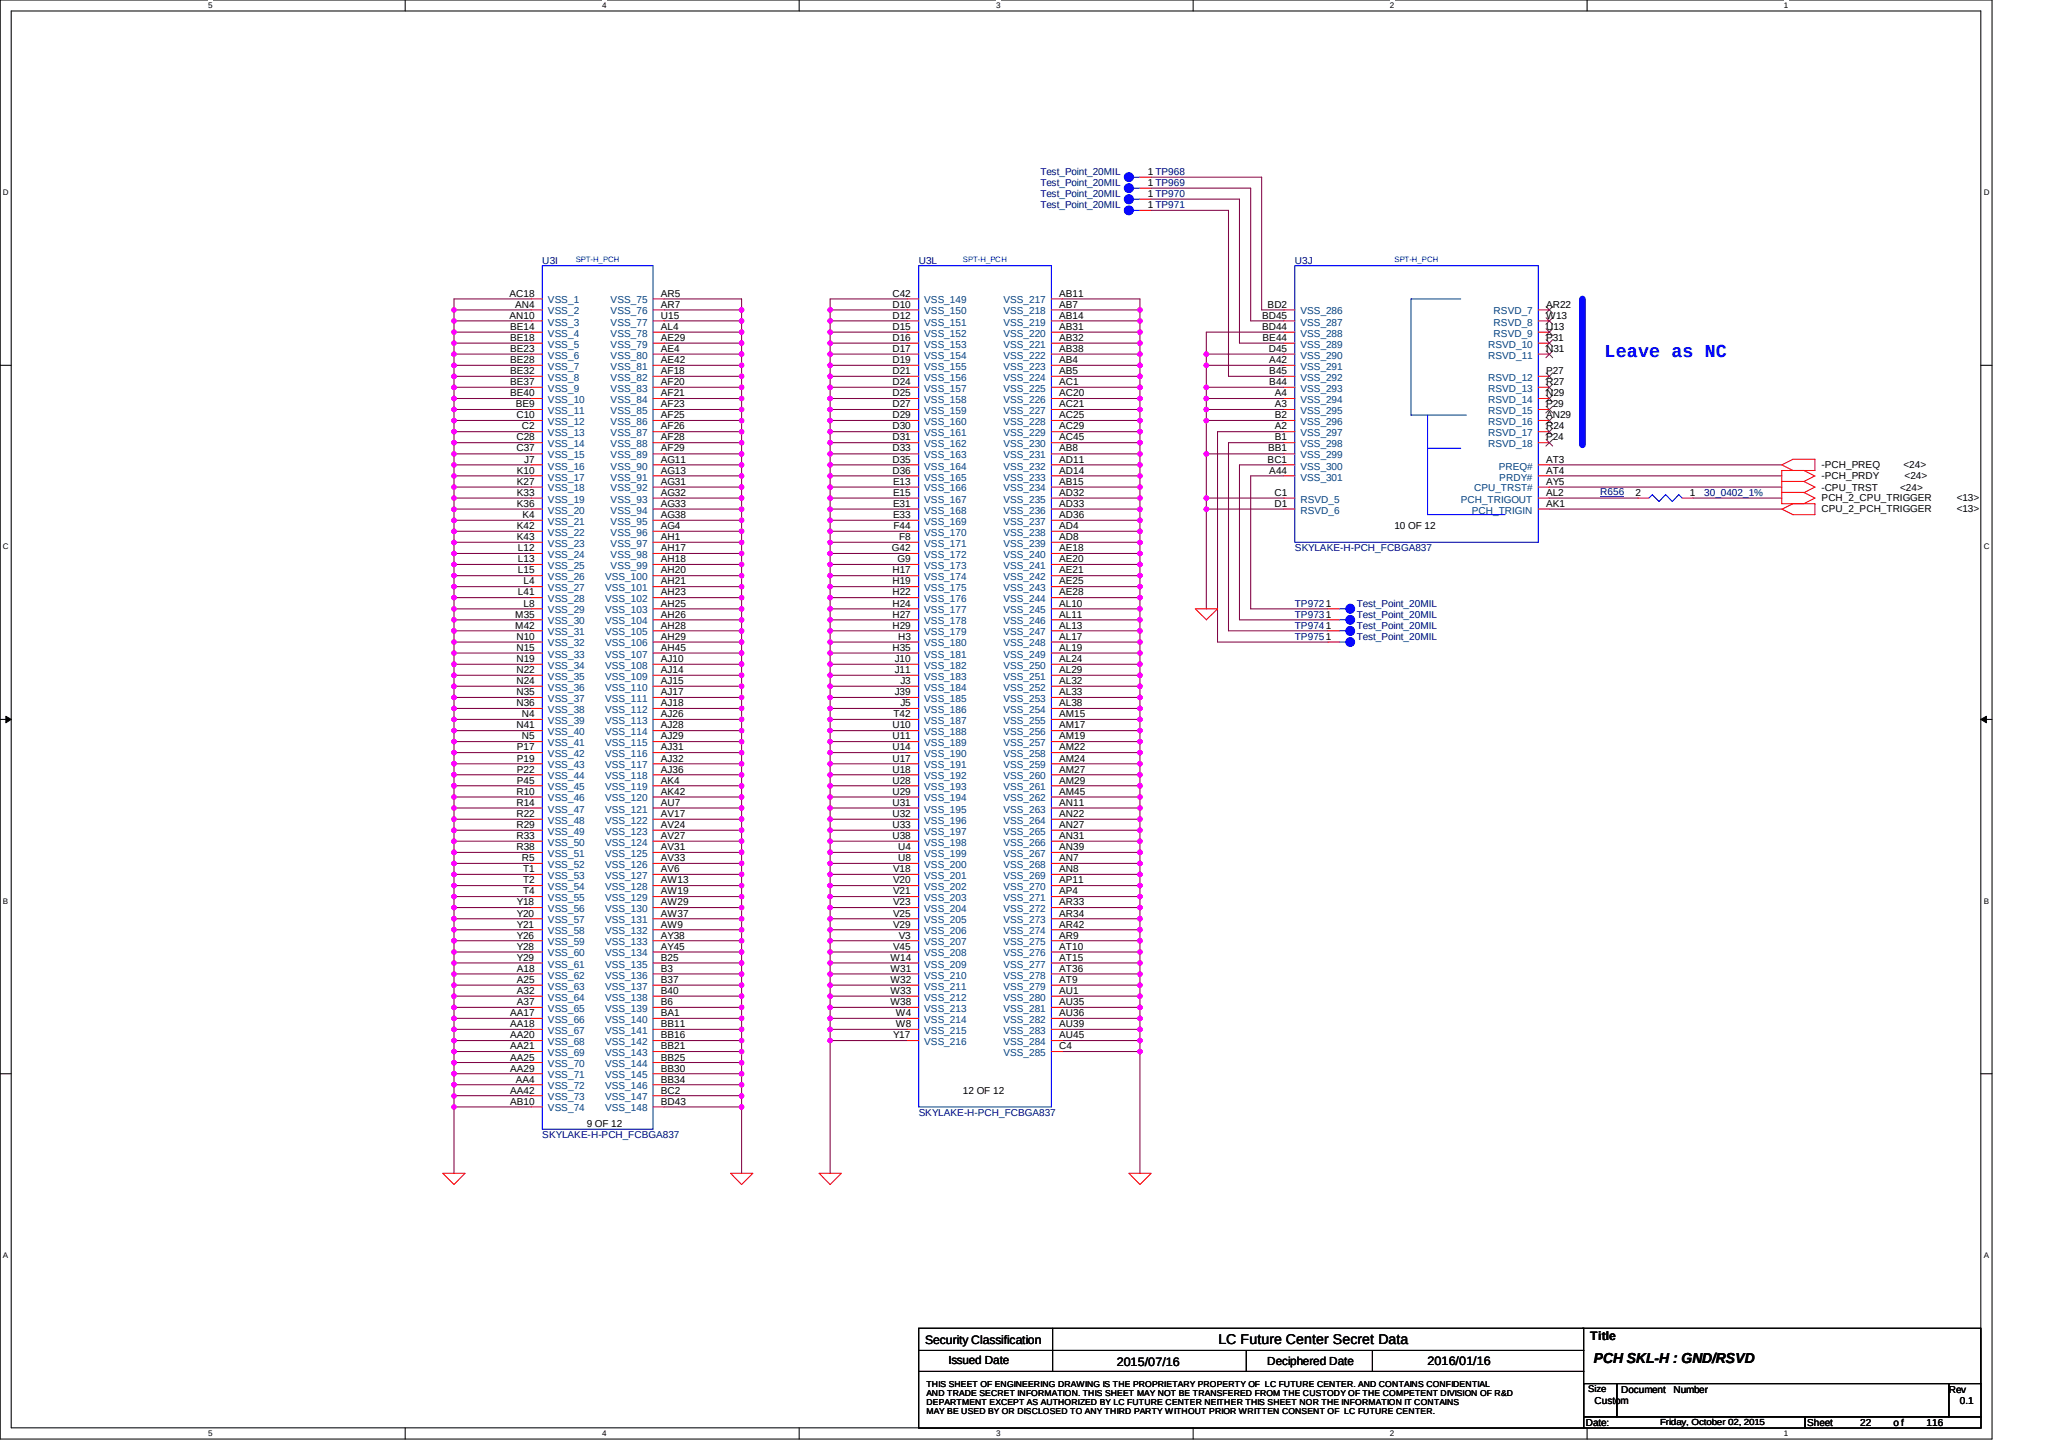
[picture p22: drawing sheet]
<svg xmlns="http://www.w3.org/2000/svg" width="297mm" height="210mm" viewBox="0 0 297 210" stroke-linecap="round" stroke-linejoin="round" font-family="sans-serif">
<defs><g id="words">
<text font-size="2.6" fill="#00f" x="232.1" y="51.6">Leave as NC</text>
<text font-size="2.1" x="230.5" y="197.1">PCH SKL-H : GND/RSVD</text>
<text font-size="2" x="176.2" y="194.3">LC Future Center Secret Data</text>
<g font-size="1.8">
<text x="133.8" y="194.2">Security Classification</text>
<text x="161.5" y="197.5">2015/07/16</text>
<text x="206.4" y="197.3">2016/01/16</text>
<text x="230" y="193.8">Title</text>
</g>
<g font-size="1.7">
<text x="137.2" y="197.2">Issued Date</text>
<text x="183.3" y="197.4">Deciphered Date</text>
</g>
<g font-size="1.4" fill="#000080">
<text x="150.5" y="25.3">Test_Point_20MIL</text>
<text x="150.5" y="28.5">Test_Point_20MIL</text>
<text x="150.5" y="26.9">Test_Point_20MIL</text>
<text x="150.5" y="30.1">Test_Point_20MIL</text>
<text x="78.4" y="38.1">U3I</text>
<text x="132.9" y="38.1">U3L</text>
<text x="187.3" y="38.1">U3J</text>
<text x="231.4" y="71.5">R656</text>
<text x="246.5" y="71.7">30_0402_1%</text>
<text x="187.3" y="79.7">SKYLAKE-H-PCH_FCBGA837</text>
<text x="187.3" y="87.7">TP9721</text>
<text x="187.3" y="89.3">TP9731</text>
<text x="196.2" y="87.7">Test_Point_20MIL</text>
<text x="196.2" y="89.3">Test_Point_20MIL</text>
<text x="187.3" y="90.9">TP9741</text>
<text x="187.3" y="92.5">TP9751</text>
<text x="196.2" y="90.9">Test_Point_20MIL</text>
<text x="196.2" y="92.5">Test_Point_20MIL</text>
<text x="132.9" y="161.3">SKYLAKE-H-PCH_FCBGA837</text>
<text x="78.4" y="164.5">SKYLAKE-H-PCH_FCBGA837</text>
</g>
<g font-size="1.4">
<text x="166" y="25.3">1 TP968</text>
<text x="166" y="28.5">1 TP970</text>
<text x="166" y="26.9">1 TP969</text>
<text x="166" y="30.1">1 TP971</text>
<text x="73.7" y="42.9">AC18</text>
<text x="73.7" y="46.1">AN10</text>
<text x="73.8" y="47.7">BE14</text>
<text x="74.5" y="44.5">AN4</text>
<text x="95.6" y="42.9">AR5</text>
<text x="95.6" y="44.5">AR7</text>
<text x="95.6" y="46.1">U15</text>
<text x="95.6" y="47.7">AL4</text>
<text x="129.1" y="42.9">C42</text>
<text x="129.1" y="44.5">D10</text>
<text x="129.1" y="46.1">D12</text>
<text x="129.1" y="47.7">D15</text>
<text x="153.2" y="42.9">AB11</text>
<text x="153.2" y="44.5">AB7</text>
<text x="153.2" y="46.1">AB14</text>
<text x="153.2" y="47.7">AB31</text>
<text x="182.5" y="47.7">BD44</text>
<text x="182.5" y="46.1">BD45</text>
<text x="183.3" y="44.5">BD2</text>
<text x="223.6" y="47.7">U13</text>
<text x="223.6" y="46.1">W13</text>
<text x="223.6" y="44.5">AR22</text>
<text x="73.8" y="49.3">BE18</text>
<text x="73.8" y="50.9">BE23</text>
<text x="73.8" y="52.5">BE28</text>
<text x="95.6" y="49.3">AE29</text>
<text x="95.6" y="50.9">AE4</text>
<text x="95.6" y="52.5">AE42</text>
<text x="129.1" y="49.3">D16</text>
<text x="129.1" y="50.9">D17</text>
<text x="129.1" y="52.5">D19</text>
<text x="153.2" y="49.3">AB32</text>
<text x="153.2" y="50.9">AB38</text>
<text x="153.2" y="52.5">AB4</text>
<text x="182.6" y="49.3">BE44</text>
<text x="183.5" y="50.9">D45</text>
<text x="183.6" y="52.5">A42</text>
<text x="223.6" y="49.3">P31</text>
<text x="223.6" y="50.9">N31</text>
<text x="73.8" y="54.1">BE32</text>
<text x="73.8" y="55.7">BE37</text>
<text x="73.8" y="57.3">BE40</text>
<text x="74.6" y="58.9">BE9</text>
<text x="95.6" y="54.1">AF18</text>
<text x="95.6" y="55.7">AF20</text>
<text x="95.6" y="57.3">AF21</text>
<text x="95.6" y="58.9">AF23</text>
<text x="129.1" y="54.1">D21</text>
<text x="129.1" y="55.7">D24</text>
<text x="129.1" y="57.3">D25</text>
<text x="129.1" y="58.9">D27</text>
<text x="153.2" y="54.1">AB5</text>
<text x="153.2" y="55.7">AC1</text>
<text x="153.2" y="57.3">AC20</text>
<text x="153.2" y="58.9">AC21</text>
<text x="183.6" y="55.7">B44</text>
<text x="183.6" y="54.1">B45</text>
<text x="184.4" y="58.9">A3</text>
<text x="184.4" y="57.3">A4</text>
<text x="223.6" y="58.9">P29</text>
<text x="223.6" y="57.3">N29</text>
<text x="223.6" y="55.7">R27</text>
<text x="223.6" y="54.1">P27</text>
<text x="74.7" y="60.5">C10</text>
<text x="74.7" y="63.7">C28</text>
<text x="74.7" y="65.3">C37</text>
<text x="75.5" y="62.1">C2</text>
<text x="95.6" y="60.5">AF25</text>
<text x="95.6" y="62.1">AF26</text>
<text x="95.6" y="63.7">AF28</text>
<text x="95.6" y="65.3">AF29</text>
<text x="129.1" y="60.5">D29</text>
<text x="129.1" y="62.1">D30</text>
<text x="129.1" y="63.7">D31</text>
<text x="129.1" y="65.3">D33</text>
<text x="153.2" y="60.5">AC25</text>
<text x="153.2" y="62.1">AC29</text>
<text x="153.2" y="63.7">AC45</text>
<text x="153.2" y="65.3">AB8</text>
<text x="183.4" y="65.3">BB1</text>
<text x="184.4" y="63.7">B1</text>
<text x="184.4" y="62.1">A2</text>
<text x="184.4" y="60.5">B2</text>
<text x="223.6" y="63.7">P24</text>
<text x="223.6" y="62.1">R24</text>
<text x="223.6" y="60.5">AN29</text>
<text x="74.8" y="68.5">K10</text>
<text x="74.8" y="70.1">K27</text>
<text x="74.8" y="71.7">K33</text>
<text x="75.8" y="66.9">J7</text>
<text x="95.6" y="66.9">AG11</text>
<text x="95.6" y="68.5">AG13</text>
<text x="95.6" y="70.1">AG31</text>
<text x="95.6" y="71.7">AG32</text>
<text x="129.1" y="66.9">D35</text>
<text x="129.1" y="68.5">D36</text>
<text x="129.2" y="70.1">E13</text>
<text x="129.2" y="71.7">E15</text>
<text x="153.2" y="66.9">AD11</text>
<text x="153.2" y="68.5">AD14</text>
<text x="153.2" y="70.1">AB15</text>
<text x="153.2" y="71.7">AD32</text>
<text x="183.3" y="66.9">BC1</text>
<text x="183.6" y="68.5">A44</text>
<text x="184.3" y="71.7">C1</text>
<text x="223.6" y="71.7">AL2</text>
<text x="223.6" y="70.1">AY5</text>
<text x="223.6" y="68.5">AT4</text>
<text x="223.6" y="66.9">AT3</text>
<text x="236.5" y="71.7">2</text>
<text x="244.4" y="71.7">1</text>
<text x="263.4" y="67.7">-PCH_PREQ</text>
<text x="263.4" y="69.3">-PCH_PRDY</text>
<text x="263.4" y="70.9">-CPU_TRST</text>
<text x="274.8" y="70.9">&lt;24&gt;</text>
<text x="275.3" y="67.7">&lt;24&gt;</text>
<text x="275.4" y="69.3">&lt;24&gt;</text>
<text x="74.8" y="73.3">K36</text>
<text x="74.8" y="76.5">K42</text>
<text x="75.6" y="74.9">K4</text>
<text x="95.6" y="73.3">AG33</text>
<text x="95.6" y="74.9">AG38</text>
<text x="95.6" y="76.5">AG4</text>
<text x="129.2" y="73.3">E31</text>
<text x="129.2" y="74.9">E33</text>
<text x="129.2" y="76.5">F44</text>
<text x="153.2" y="73.3">AD33</text>
<text x="153.2" y="74.9">AD36</text>
<text x="153.2" y="76.5">AD4</text>
<text x="184.3" y="73.3">D1</text>
<text x="201.6" y="76.5">10 OF 12</text>
<text x="223.6" y="73.3">AK1</text>
<text x="263.4" y="74.1">CPU_2_PCH_TRIGGER</text>
<text x="263.4" y="72.5">PCH_2_CPU_TRIGGER</text>
<text x="283" y="74.1">&lt;13&gt;</text>
<text x="283" y="72.5">&lt;13&gt;</text>
<text x="74.8" y="78.1">K43</text>
<text x="74.9" y="79.7">L12</text>
<text x="74.9" y="81.3">L13</text>
<text x="74.9" y="82.9">L15</text>
<text x="95.6" y="78.1">AH1</text>
<text x="95.6" y="79.7">AH17</text>
<text x="95.6" y="81.3">AH18</text>
<text x="95.6" y="82.9">AH20</text>
<text x="129" y="79.7">G42</text>
<text x="129.1" y="82.9">H17</text>
<text x="129.8" y="81.3">G9</text>
<text x="130" y="78.1">F8</text>
<text x="153.2" y="78.1">AD8</text>
<text x="153.2" y="79.7">AE18</text>
<text x="153.2" y="81.3">AE20</text>
<text x="153.2" y="82.9">AE21</text>
<text x="74.5" y="89.3">M35</text>
<text x="74.9" y="86.1">L41</text>
<text x="75.7" y="84.5">L4</text>
<text x="75.7" y="87.7">L8</text>
<text x="95.6" y="84.5">AH21</text>
<text x="95.6" y="86.1">AH23</text>
<text x="95.6" y="87.7">AH25</text>
<text x="95.6" y="89.3">AH26</text>
<text x="129.1" y="84.5">H19</text>
<text x="129.1" y="86.1">H22</text>
<text x="129.1" y="87.7">H24</text>
<text x="129.1" y="89.3">H27</text>
<text x="153.2" y="84.5">AE25</text>
<text x="153.2" y="86.1">AE28</text>
<text x="153.2" y="87.7">AL10</text>
<text x="153.2" y="89.3">AL11</text>
<text x="74.5" y="90.9">M42</text>
<text x="74.7" y="92.5">N10</text>
<text x="74.7" y="94.1">N15</text>
<text x="74.7" y="95.7">N19</text>
<text x="95.6" y="90.9">AH28</text>
<text x="95.6" y="92.5">AH29</text>
<text x="95.6" y="94.1">AH45</text>
<text x="95.6" y="95.7">AJ10</text>
<text x="129.1" y="90.9">H29</text>
<text x="129.1" y="94.1">H35</text>
<text x="129.4" y="95.7">J10</text>
<text x="129.9" y="92.5">H3</text>
<text x="153.2" y="90.9">AL13</text>
<text x="153.2" y="92.5">AL17</text>
<text x="153.2" y="94.1">AL19</text>
<text x="153.2" y="95.7">AL24</text>
<text x="74.7" y="97.3">N22</text>
<text x="74.7" y="98.9">N24</text>
<text x="74.7" y="100.5">N35</text>
<text x="95.6" y="97.3">AJ14</text>
<text x="95.6" y="98.9">AJ15</text>
<text x="95.6" y="100.5">AJ17</text>
<text x="129.4" y="97.3">J11</text>
<text x="129.4" y="100.5">J39</text>
<text x="130.2" y="98.9">J3</text>
<text x="153.2" y="97.3">AL29</text>
<text x="153.2" y="98.9">AL32</text>
<text x="153.2" y="100.5">AL33</text>
<text x="74.7" y="102.1">N36</text>
<text x="74.7" y="105.3">N41</text>
<text x="75.5" y="103.7">N4</text>
<text x="75.5" y="106.9">N5</text>
<text x="95.6" y="102.1">AJ18</text>
<text x="95.6" y="103.7">AJ26</text>
<text x="95.6" y="105.3">AJ28</text>
<text x="95.6" y="106.9">AJ29</text>
<text x="129.1" y="105.3">U10</text>
<text x="129.1" y="106.9">U11</text>
<text x="129.2" y="103.7">T42</text>
<text x="130.2" y="102.1">J5</text>
<text x="153.2" y="102.1">AL38</text>
<text x="153.2" y="103.7">AM15</text>
<text x="153.2" y="105.3">AM17</text>
<text x="153.2" y="106.9">AM19</text>
<text x="74.8" y="108.5">P17</text>
<text x="74.8" y="110.1">P19</text>
<text x="74.8" y="111.7">P22</text>
<text x="74.8" y="113.3">P45</text>
<text x="95.6" y="108.5">AJ31</text>
<text x="95.6" y="110.1">AJ32</text>
<text x="95.6" y="111.7">AJ36</text>
<text x="95.6" y="113.3">AK4</text>
<text x="129.1" y="108.5">U14</text>
<text x="129.1" y="110.1">U17</text>
<text x="129.1" y="111.7">U18</text>
<text x="129.1" y="113.3">U28</text>
<text x="153.2" y="108.5">AM22</text>
<text x="153.2" y="110.1">AM24</text>
<text x="153.2" y="111.7">AM27</text>
<text x="153.2" y="113.3">AM29</text>
<text x="74.7" y="114.9">R10</text>
<text x="74.7" y="116.5">R14</text>
<text x="74.7" y="118.1">R22</text>
<text x="74.7" y="119.7">R29</text>
<text x="95.6" y="114.9">AK42</text>
<text x="95.6" y="116.5">AU7</text>
<text x="95.6" y="118.1">AV17</text>
<text x="95.6" y="119.7">AV24</text>
<text x="129.1" y="114.9">U29</text>
<text x="129.1" y="116.5">U31</text>
<text x="129.1" y="118.1">U32</text>
<text x="129.1" y="119.7">U33</text>
<text x="153.2" y="114.9">AM45</text>
<text x="153.2" y="116.5">AN11</text>
<text x="153.2" y="118.1">AN22</text>
<text x="153.2" y="119.7">AN27</text>
<text x="74.7" y="121.3">R33</text>
<text x="74.7" y="122.9">R38</text>
<text x="75.5" y="124.5">R5</text>
<text x="95.6" y="121.3">AV27</text>
<text x="95.6" y="122.9">AV31</text>
<text x="95.6" y="124.5">AV33</text>
<text x="129.1" y="121.3">U38</text>
<text x="129.9" y="122.9">U4</text>
<text x="129.9" y="124.5">U8</text>
<text x="153.2" y="121.3">AN31</text>
<text x="153.2" y="122.9">AN39</text>
<text x="153.2" y="124.5">AN7</text>
<text x="74.8" y="130.9">Y18</text>
<text x="75.6" y="126.1">T1</text>
<text x="75.6" y="127.7">T2</text>
<text x="75.6" y="129.3">T4</text>
<text x="95.6" y="126.1">AV6</text>
<text x="95.6" y="127.7">AW13</text>
<text x="95.6" y="129.3">AW19</text>
<text x="95.6" y="130.9">AW29</text>
<text x="129.2" y="126.1">V18</text>
<text x="129.2" y="127.7">V20</text>
<text x="129.2" y="129.3">V21</text>
<text x="129.2" y="130.9">V23</text>
<text x="153.2" y="126.1">AN8</text>
<text x="153.2" y="127.7">AP11</text>
<text x="153.2" y="129.3">AP4</text>
<text x="153.2" y="130.9">AR33</text>
<text x="74.8" y="132.5">Y20</text>
<text x="74.8" y="134.1">Y21</text>
<text x="74.8" y="135.7">Y26</text>
<text x="74.8" y="137.3">Y28</text>
<text x="95.6" y="132.5">AW37</text>
<text x="95.6" y="134.1">AW9</text>
<text x="95.6" y="135.7">AY38</text>
<text x="95.6" y="137.3">AY45</text>
<text x="129.2" y="132.5">V25</text>
<text x="129.2" y="134.1">V29</text>
<text x="129.2" y="137.3">V45</text>
<text x="130" y="135.7">V3</text>
<text x="153.2" y="132.5">AR34</text>
<text x="153.2" y="134.1">AR42</text>
<text x="153.2" y="135.7">AR9</text>
<text x="153.2" y="137.3">AT10</text>
<text x="74.8" y="138.9">Y29</text>
<text x="74.8" y="140.5">A18</text>
<text x="74.8" y="142.1">A25</text>
<text x="74.8" y="143.7">A32</text>
<text x="95.6" y="138.9">B25</text>
<text x="95.6" y="140.5">B3</text>
<text x="95.6" y="142.1">B37</text>
<text x="95.6" y="143.7">B40</text>
<text x="128.8" y="138.9">W14</text>
<text x="128.8" y="140.5">W31</text>
<text x="128.8" y="142.1">W32</text>
<text x="128.8" y="143.7">W33</text>
<text x="153.2" y="138.9">AT15</text>
<text x="153.2" y="140.5">AT36</text>
<text x="153.2" y="142.1">AT9</text>
<text x="153.2" y="143.7">AU1</text>
<text x="73.8" y="146.9">AA17</text>
<text x="73.8" y="148.5">AA18</text>
<text x="74.8" y="145.3">A37</text>
<text x="95.6" y="145.3">B6</text>
<text x="95.6" y="146.9">BA1</text>
<text x="95.6" y="148.5">BB11</text>
<text x="128.8" y="145.3">W38</text>
<text x="129.5" y="146.9">W4</text>
<text x="129.5" y="148.5">W8</text>
<text x="153.2" y="145.3">AU35</text>
<text x="153.2" y="146.9">AU36</text>
<text x="153.2" y="148.5">AU39</text>
<text x="73.8" y="150.1">AA20</text>
<text x="73.8" y="151.7">AA21</text>
<text x="73.8" y="153.3">AA25</text>
<text x="73.8" y="154.9">AA29</text>
<text x="95.6" y="150.1">BB16</text>
<text x="95.6" y="151.7">BB21</text>
<text x="95.6" y="153.3">BB25</text>
<text x="95.6" y="154.9">BB30</text>
<text x="129.2" y="150.1">Y17</text>
<text x="153.2" y="150.1">AU45</text>
<text x="153.2" y="151.7">C4</text>
<text x="73.8" y="158.1">AA42</text>
<text x="73.8" y="159.7">AB10</text>
<text x="74.6" y="156.5">AA4</text>
<text x="95.6" y="156.5">BB34</text>
<text x="95.6" y="158.1">BC2</text>
<text x="95.6" y="159.7">BD43</text>
<text x="139.2" y="158.1">12 OF 12</text>
<text x="84.8" y="162.9">9 OF 12</text>
<text x="229.7" y="201.3">Size</text>
<text x="230.6" y="202.9">Custom</text>
<text x="234.5" y="201.3">Document</text>
<text x="242" y="201.3">Number</text>
<text x="281.8" y="201.3">Rev</text>
<text x="283.4" y="202.9">0.1</text>
<text x="229.3" y="206.1">Date:</text>
<text x="261.3" y="206.1">Sheet</text>
<text x="269" y="206.1">22</text>
<text x="273.8" y="206.1">o f</text>
<text x="278.6" y="206.1">116</text>
</g>
<g font-size="1.4" fill="#004080">
<text x="79.2" y="43.9">VSS_1</text>
<text x="79.2" y="47.1">VSS_3</text>
<text x="79.2" y="45.4">VSS_2</text>
<text x="88.3" y="43.9">VSS_75</text>
<text x="88.3" y="45.4">VSS_76</text>
<text x="88.3" y="47.1">VSS_77</text>
<text x="133.7" y="43.9">VSS_149</text>
<text x="133.7" y="45.4">VSS_150</text>
<text x="133.7" y="47.1">VSS_151</text>
<text x="145.1" y="43.9">VSS_217</text>
<text x="145.1" y="45.4">VSS_218</text>
<text x="145.1" y="47.1">VSS_219</text>
<text x="188.1" y="47.1">VSS_287</text>
<text x="188.1" y="45.4">VSS_286</text>
<text x="216" y="47.1">RSVD_8</text>
<text x="216" y="45.4">RSVD_7</text>
<text x="79.2" y="48.6">VSS_4</text>
<text x="79.2" y="50.2">VSS_5</text>
<text x="79.2" y="51.9">VSS_6</text>
<text x="79.2" y="53.4">VSS_7</text>
<text x="88.3" y="50.2">VSS_79</text>
<text x="88.3" y="51.9">VSS_80</text>
<text x="88.3" y="53.4">VSS_81</text>
<text x="88.3" y="48.6">VSS_78</text>
<text x="133.7" y="48.6">VSS_152</text>
<text x="133.7" y="50.2">VSS_153</text>
<text x="133.7" y="51.9">VSS_154</text>
<text x="133.7" y="53.4">VSS_155</text>
<text x="145.1" y="48.6">VSS_220</text>
<text x="145.1" y="50.2">VSS_221</text>
<text x="145.1" y="51.9">VSS_222</text>
<text x="145.1" y="53.4">VSS_223</text>
<text x="188.1" y="53.4">VSS_291</text>
<text x="188.1" y="51.9">VSS_290</text>
<text x="188.1" y="50.2">VSS_289</text>
<text x="188.1" y="48.6">VSS_288</text>
<text x="215.2" y="50.2">RSVD_10</text>
<text x="215.2" y="51.9">RSVD_11</text>
<text x="216" y="48.6">RSVD_9</text>
<text x="79.2" y="55">VSS_8</text>
<text x="79.2" y="56.7">VSS_9</text>
<text x="79.2" y="58.2">VSS_10</text>
<text x="79.2" y="59.9">VSS_11</text>
<text x="88.3" y="55">VSS_82</text>
<text x="88.3" y="56.7">VSS_83</text>
<text x="88.3" y="58.2">VSS_84</text>
<text x="88.3" y="59.9">VSS_85</text>
<text x="133.7" y="55">VSS_156</text>
<text x="133.7" y="56.7">VSS_157</text>
<text x="133.7" y="58.2">VSS_158</text>
<text x="133.7" y="59.9">VSS_159</text>
<text x="145.1" y="55">VSS_224</text>
<text x="145.1" y="56.7">VSS_225</text>
<text x="145.1" y="58.2">VSS_226</text>
<text x="145.1" y="59.9">VSS_227</text>
<text x="188.1" y="59.9">VSS_295</text>
<text x="188.1" y="58.2">VSS_294</text>
<text x="188.1" y="56.7">VSS_293</text>
<text x="188.1" y="55">VSS_292</text>
<text x="215.2" y="59.9">RSVD_15</text>
<text x="215.2" y="58.2">RSVD_14</text>
<text x="215.2" y="56.7">RSVD_13</text>
<text x="215.2" y="55">RSVD_12</text>
<text x="79.2" y="61.5">VSS_12</text>
<text x="79.2" y="63.1">VSS_13</text>
<text x="79.2" y="64.7">VSS_14</text>
<text x="88.3" y="61.5">VSS_86</text>
<text x="88.3" y="63.1">VSS_87</text>
<text x="88.3" y="64.7">VSS_88</text>
<text x="133.7" y="61.5">VSS_160</text>
<text x="133.7" y="63.1">VSS_161</text>
<text x="133.7" y="64.7">VSS_162</text>
<text x="145.1" y="61.5">VSS_228</text>
<text x="145.1" y="63.1">VSS_229</text>
<text x="145.1" y="64.7">VSS_230</text>
<text x="188.1" y="64.7">VSS_298</text>
<text x="188.1" y="63.1">VSS_297</text>
<text x="188.1" y="61.5">VSS_296</text>
<text x="215.2" y="64.7">RSVD_18</text>
<text x="215.2" y="63.1">RSVD_17</text>
<text x="215.2" y="61.5">RSVD_16</text>
<text x="79.2" y="66.3">VSS_15</text>
<text x="79.2" y="67.9">VSS_16</text>
<text x="79.2" y="69.5">VSS_17</text>
<text x="79.2" y="71">VSS_18</text>
<text x="88.3" y="66.3">VSS_89</text>
<text x="88.3" y="67.9">VSS_90</text>
<text x="88.3" y="69.5">VSS_91</text>
<text x="88.3" y="71">VSS_92</text>
<text x="133.7" y="66.3">VSS_163</text>
<text x="133.7" y="67.9">VSS_164</text>
<text x="133.7" y="69.5">VSS_165</text>
<text x="133.7" y="71">VSS_166</text>
<text x="145.1" y="66.3">VSS_231</text>
<text x="145.1" y="67.9">VSS_232</text>
<text x="145.1" y="69.5">VSS_233</text>
<text x="145.1" y="71">VSS_234</text>
<text x="188.1" y="69.5">VSS_301</text>
<text x="188.1" y="67.9">VSS_300</text>
<text x="188.1" y="66.3">VSS_299</text>
<text x="213.2" y="71">CPU_TRST#</text>
<text x="216.7" y="67.9">PREQ#</text>
<text x="216.8" y="69.5">PRDY#</text>
<text x="79.2" y="72.7">VSS_19</text>
<text x="79.2" y="74.3">VSS_20</text>
<text x="79.2" y="75.8">VSS_21</text>
<text x="79.2" y="77.5">VSS_22</text>
<text x="88.3" y="72.7">VSS_93</text>
<text x="88.3" y="74.3">VSS_94</text>
<text x="88.3" y="75.8">VSS_95</text>
<text x="88.3" y="77.5">VSS_96</text>
<text x="133.7" y="72.7">VSS_167</text>
<text x="133.7" y="74.3">VSS_168</text>
<text x="133.7" y="75.8">VSS_169</text>
<text x="133.7" y="77.5">VSS_170</text>
<text x="145.1" y="72.7">VSS_235</text>
<text x="145.1" y="74.3">VSS_236</text>
<text x="145.1" y="75.8">VSS_237</text>
<text x="145.1" y="77.5">VSS_238</text>
<text x="188.1" y="72.7">RSVD_5</text>
<text x="188.1" y="74.3">RSVD_6</text>
<text x="211.2" y="72.7">PCH_TRIGOUT</text>
<text x="212.9" y="74.3">PCH_TRIGIN</text>
<text x="79.2" y="79.1">VSS_23</text>
<text x="79.2" y="80.6">VSS_24</text>
<text x="79.2" y="82.3">VSS_25</text>
<text x="79.2" y="83.9">VSS_26</text>
<text x="87.5" y="83.9">VSS_100</text>
<text x="88.3" y="79.1">VSS_97</text>
<text x="88.3" y="80.6">VSS_98</text>
<text x="88.3" y="82.3">VSS_99</text>
<text x="133.7" y="79.1">VSS_171</text>
<text x="133.7" y="80.6">VSS_172</text>
<text x="133.7" y="82.3">VSS_173</text>
<text x="133.7" y="83.9">VSS_174</text>
<text x="145.1" y="79.1">VSS_239</text>
<text x="145.1" y="80.6">VSS_240</text>
<text x="145.1" y="82.3">VSS_241</text>
<text x="145.1" y="83.9">VSS_242</text>
<text x="79.2" y="85.4">VSS_27</text>
<text x="79.2" y="87.1">VSS_28</text>
<text x="79.2" y="88.7">VSS_29</text>
<text x="87.5" y="85.4">VSS_101</text>
<text x="87.5" y="87.1">VSS_102</text>
<text x="87.5" y="88.7">VSS_103</text>
<text x="133.7" y="85.4">VSS_175</text>
<text x="133.7" y="87.1">VSS_176</text>
<text x="133.7" y="88.7">VSS_177</text>
<text x="145.1" y="85.4">VSS_243</text>
<text x="145.1" y="87.1">VSS_244</text>
<text x="145.1" y="88.7">VSS_245</text>
<text x="79.2" y="90.3">VSS_30</text>
<text x="79.2" y="91.9">VSS_31</text>
<text x="79.2" y="93.5">VSS_32</text>
<text x="79.2" y="95.1">VSS_33</text>
<text x="87.5" y="90.3">VSS_104</text>
<text x="87.5" y="91.9">VSS_105</text>
<text x="87.5" y="93.5">VSS_106</text>
<text x="87.5" y="95.1">VSS_107</text>
<text x="133.7" y="90.3">VSS_178</text>
<text x="133.7" y="91.9">VSS_179</text>
<text x="133.7" y="93.5">VSS_180</text>
<text x="133.7" y="95.1">VSS_181</text>
<text x="145.1" y="90.3">VSS_246</text>
<text x="145.1" y="91.9">VSS_247</text>
<text x="145.1" y="93.5">VSS_248</text>
<text x="145.1" y="95.1">VSS_249</text>
<text x="79.2" y="96.7">VSS_34</text>
<text x="79.2" y="98.2">VSS_35</text>
<text x="79.2" y="99.9">VSS_36</text>
<text x="79.2" y="101.5">VSS_37</text>
<text x="87.5" y="96.7">VSS_108</text>
<text x="87.5" y="98.2">VSS_109</text>
<text x="87.5" y="99.9">VSS_110</text>
<text x="87.5" y="101.5">VSS_111</text>
<text x="133.7" y="96.7">VSS_182</text>
<text x="133.7" y="98.2">VSS_183</text>
<text x="133.7" y="99.9">VSS_184</text>
<text x="133.7" y="101.5">VSS_185</text>
<text x="145.1" y="96.7">VSS_250</text>
<text x="145.1" y="98.2">VSS_251</text>
<text x="145.1" y="99.9">VSS_252</text>
<text x="145.1" y="101.5">VSS_253</text>
<text x="79.2" y="103">VSS_38</text>
<text x="79.2" y="104.7">VSS_39</text>
<text x="79.2" y="106.3">VSS_40</text>
<text x="79.2" y="107.8">VSS_41</text>
<text x="87.5" y="103">VSS_112</text>
<text x="87.5" y="104.7">VSS_113</text>
<text x="87.5" y="106.3">VSS_114</text>
<text x="87.5" y="107.8">VSS_115</text>
<text x="133.7" y="103">VSS_186</text>
<text x="133.7" y="104.7">VSS_187</text>
<text x="133.7" y="106.3">VSS_188</text>
<text x="133.7" y="107.8">VSS_189</text>
<text x="145.1" y="103">VSS_254</text>
<text x="145.1" y="104.7">VSS_255</text>
<text x="145.1" y="106.3">VSS_256</text>
<text x="145.1" y="107.8">VSS_257</text>
<text x="79.2" y="109.5">VSS_42</text>
<text x="79.2" y="111.1">VSS_43</text>
<text x="79.2" y="112.7">VSS_44</text>
<text x="87.5" y="109.5">VSS_116</text>
<text x="87.5" y="111.1">VSS_117</text>
<text x="87.5" y="112.7">VSS_118</text>
<text x="133.7" y="109.5">VSS_190</text>
<text x="133.7" y="111.1">VSS_191</text>
<text x="133.7" y="112.7">VSS_192</text>
<text x="145.1" y="109.5">VSS_258</text>
<text x="145.1" y="111.1">VSS_259</text>
<text x="145.1" y="112.7">VSS_260</text>
<text x="79.2" y="114.3">VSS_45</text>
<text x="79.2" y="115.9">VSS_46</text>
<text x="79.2" y="117.5">VSS_47</text>
<text x="79.2" y="119.1">VSS_48</text>
<text x="87.5" y="114.3">VSS_119</text>
<text x="87.5" y="115.9">VSS_120</text>
<text x="87.5" y="117.5">VSS_121</text>
<text x="87.5" y="119.1">VSS_122</text>
<text x="133.7" y="114.3">VSS_193</text>
<text x="133.7" y="115.9">VSS_194</text>
<text x="133.7" y="117.5">VSS_195</text>
<text x="133.7" y="119.1">VSS_196</text>
<text x="145.1" y="114.3">VSS_261</text>
<text x="145.1" y="115.9">VSS_262</text>
<text x="145.1" y="117.5">VSS_263</text>
<text x="145.1" y="119.1">VSS_264</text>
<text x="79.2" y="120.7">VSS_49</text>
<text x="79.2" y="122.3">VSS_50</text>
<text x="79.2" y="123.9">VSS_51</text>
<text x="79.2" y="125.4">VSS_52</text>
<text x="87.5" y="120.7">VSS_123</text>
<text x="87.5" y="122.3">VSS_124</text>
<text x="87.5" y="123.9">VSS_125</text>
<text x="87.5" y="125.4">VSS_126</text>
<text x="133.7" y="120.7">VSS_197</text>
<text x="133.7" y="122.3">VSS_198</text>
<text x="133.7" y="123.9">VSS_199</text>
<text x="133.7" y="125.4">VSS_200</text>
<text x="145.1" y="120.7">VSS_265</text>
<text x="145.1" y="122.3">VSS_266</text>
<text x="145.1" y="123.9">VSS_267</text>
<text x="145.1" y="125.4">VSS_268</text>
<text x="79.2" y="127.1">VSS_53</text>
<text x="79.2" y="128.7">VSS_54</text>
<text x="79.2" y="130.2">VSS_55</text>
<text x="79.2" y="131.9">VSS_56</text>
<text x="87.5" y="127.1">VSS_127</text>
<text x="87.5" y="128.7">VSS_128</text>
<text x="87.5" y="130.2">VSS_129</text>
<text x="87.5" y="131.9">VSS_130</text>
<text x="133.7" y="127.1">VSS_201</text>
<text x="133.7" y="128.7">VSS_202</text>
<text x="133.7" y="130.2">VSS_203</text>
<text x="133.7" y="131.9">VSS_204</text>
<text x="145.1" y="127.1">VSS_269</text>
<text x="145.1" y="128.7">VSS_270</text>
<text x="145.1" y="130.2">VSS_271</text>
<text x="145.1" y="131.9">VSS_272</text>
<text x="79.2" y="133.5">VSS_57</text>
<text x="79.2" y="135">VSS_58</text>
<text x="79.2" y="136.7">VSS_59</text>
<text x="87.5" y="133.5">VSS_131</text>
<text x="87.5" y="135">VSS_132</text>
<text x="87.5" y="136.7">VSS_133</text>
<text x="133.7" y="133.5">VSS_205</text>
<text x="133.7" y="135">VSS_206</text>
<text x="133.7" y="136.7">VSS_207</text>
<text x="145.1" y="133.5">VSS_273</text>
<text x="145.1" y="135">VSS_274</text>
<text x="145.1" y="136.7">VSS_275</text>
<text x="79.2" y="138.3">VSS_60</text>
<text x="79.2" y="139.9">VSS_61</text>
<text x="79.2" y="141.5">VSS_62</text>
<text x="79.2" y="143.1">VSS_63</text>
<text x="87.5" y="138.3">VSS_134</text>
<text x="87.5" y="139.9">VSS_135</text>
<text x="87.5" y="141.5">VSS_136</text>
<text x="87.5" y="143.1">VSS_137</text>
<text x="133.7" y="138.3">VSS_208</text>
<text x="133.7" y="139.9">VSS_209</text>
<text x="133.7" y="141.5">VSS_210</text>
<text x="133.7" y="143.1">VSS_211</text>
<text x="145.1" y="138.3">VSS_276</text>
<text x="145.1" y="139.9">VSS_277</text>
<text x="145.1" y="141.5">VSS_278</text>
<text x="145.1" y="143.1">VSS_279</text>
<text x="79.2" y="144.7">VSS_64</text>
<text x="79.2" y="146.3">VSS_65</text>
<text x="79.2" y="147.9">VSS_66</text>
<text x="79.2" y="149.5">VSS_67</text>
<text x="87.5" y="144.7">VSS_138</text>
<text x="87.5" y="146.3">VSS_139</text>
<text x="87.5" y="147.9">VSS_140</text>
<text x="87.5" y="149.5">VSS_141</text>
<text x="133.7" y="144.7">VSS_212</text>
<text x="133.7" y="146.3">VSS_213</text>
<text x="133.7" y="147.9">VSS_214</text>
<text x="133.7" y="149.5">VSS_215</text>
<text x="145.1" y="144.7">VSS_280</text>
<text x="145.1" y="146.3">VSS_281</text>
<text x="145.1" y="147.9">VSS_282</text>
<text x="145.1" y="149.5">VSS_283</text>
<text x="79.2" y="151.1">VSS_68</text>
<text x="79.2" y="152.7">VSS_69</text>
<text x="79.2" y="154.3">VSS_70</text>
<text x="79.2" y="155.9">VSS_71</text>
<text x="87.5" y="151.1">VSS_142</text>
<text x="87.5" y="152.7">VSS_143</text>
<text x="87.5" y="154.3">VSS_144</text>
<text x="87.5" y="155.9">VSS_145</text>
<text x="133.7" y="151.1">VSS_216</text>
<text x="145.1" y="151.1">VSS_284</text>
<text x="145.1" y="152.7">VSS_285</text>
<text x="79.2" y="157.5">VSS_72</text>
<text x="79.2" y="159.1">VSS_73</text>
<text x="79.2" y="160.7">VSS_74</text>
<text x="87.5" y="157.5">VSS_146</text>
<text x="87.5" y="159.1">VSS_147</text>
<text x="87.5" y="160.7">VSS_148</text>
</g>
<text font-size="1.3" x="240.1" y="206">Friday, October 02, 2015</text>
<g font-size="1.2">
<text x="30.1" y="1.2">5</text>
<text x="87.1" y="1.2">4</text>
<text x="144" y="1.2">3</text>
<text x="201" y="1.2">2</text>
<text x="258" y="1.2">1</text>
<text x=".4" y="28.2">D</text>
<text x="286.9" y="28.2">D</text>
<text x=".4" y="79.4">C</text>
<text x="286.9" y="79.4">C</text>
<text x=".4" y="130.6">B</text>
<text x="286.9" y="130.6">B</text>
<text x=".4" y="181.8">A</text>
<text x="286.9" y="181.8">A</text>
<text x="134" y="200.5">THIS SHEET OF ENGINEERING DRAWING IS THE PROPRIETARY PROPERTY OF LC FUTURE CENTER. AND CONTAINS CONFIDENTIAL</text>
<text x="134" y="201.8">AND TRADE SECRET INFORMATION. THIS SHEET MAY NOT BE TRANSFERED FROM THE CUSTODY OF THE COMPETENT DIVISION OF R&amp;D</text>
<text x="134" y="203.1">DEPARTMENT EXCEPT AS AUTHORIZED BY LC FUTURE CENTER NEITHER THIS SHEET NOR THE INFORMATION IT CONTAINS</text>
<text x="30.1" y="207.6">5</text>
<text x="87.1" y="207.6">4</text>
<text x="134" y="204.4">MAY BE USED BY OR DISCLOSED TO ANY THIRD PARTY WITHOUT PRIOR WRITTEN CONSENT OF LC FUTURE CENTER.</text>
<text x="144" y="207.6">3</text>
<text x="201" y="207.6">2</text>
<text x="258" y="207.6">1</text>
</g>
<g font-size="1.1" fill="#00f">
<text x="83.3" y="37.8">SPT-H_PCH</text>
<text x="139.2" y="37.8">SPT-H_PCH</text>
<text x="201.6" y="37.8">SPT-H_PCH</text>
</g>
</g></defs>
<path d="M0 0h288.1v208h-288.1zM1.6 1.6h284.9v204.8h-284.9z" fill="none" stroke="#000" stroke-width=".15"/>
<g fill="#fff">
<path d="M30.1 .1h.7v1.3h-.7z" fill-rule="evenodd"/>
<path d="M30.1 206.6h.7v1.3h-.7z" fill-rule="evenodd"/>
</g>
<path d="M58.6 0v1.6M58.6 206.4v1.6" fill="none" stroke="#000" stroke-width=".15"/>
<g fill="#fff">
<path d="M87.1 .1h.6v1.3h-.6z" fill-rule="evenodd"/>
<path d="M87.1 206.6h.6v1.3h-.6z" fill-rule="evenodd"/>
</g>
<path d="M115.6 0v1.6M115.6 206.4v1.6" fill="none" stroke="#000" stroke-width=".15"/>
<g fill="#fff">
<path d="M144 .1h.7v1.3h-.7z" fill-rule="evenodd"/>
<path d="M144 206.6h.7v1.3h-.7z" fill-rule="evenodd"/>
</g>
<path d="M172.5 0v1.6M172.5 206.4v1.6" fill="none" stroke="#000" stroke-width=".15"/>
<g fill="#fff">
<path d="M201 .1h.6v1.3h-.6z" fill-rule="evenodd"/>
<path d="M201 206.6h.6v1.3h-.6z" fill-rule="evenodd"/>
</g>
<path d="M229.5 0v1.6M229.5 206.4v1.6" fill="none" stroke="#000" stroke-width=".15"/>
<g fill="#fff">
<path d="M258 .1h.6v1.3h-.6z" fill-rule="evenodd"/>
<path d="M258 206.6h.6v1.3h-.6z" fill-rule="evenodd"/>
<path d="M.4 27.2h.9v1.3h-.9z" fill-rule="evenodd"/>
<path d="M286.9 27.2h.8v1.3h-.8z" fill-rule="evenodd"/>
<path d="M.4 78.4h.9v1.3h-.9z" fill-rule="evenodd"/>
<path d="M286.9 78.4h.8v1.3h-.8z" fill-rule="evenodd"/>
</g>
<path d="M0 52.8h1.6M286.5 52.8h1.6" fill="none" stroke="#000" stroke-width=".15"/>
<g fill="#fff">
<path d="M.4 129.6h.8v1.3h-.8z" fill-rule="evenodd"/>
<path d="M286.9 129.6h.8v1.3h-.8z" fill-rule="evenodd"/>
</g>
<path d="M0 104h1.6M286.5 104h1.6" fill="none" stroke="#000" stroke-width=".15"/>
<path d="M.8 103.5l.8 .5-.8 .5zM286.5 104l.8-.5v1z" fill="#000"/>
<path d="M.8 103.5l.8 .5-.8 .5zM286.5 104l.8-.5v1z" fill="none" stroke="#000" stroke-width=".14"/>
<g fill="#fff">
<path d="M.4 180.8h.8v1.3h-.8z" fill-rule="evenodd"/>
<path d="M286.9 180.8h.8v1.3h-.8z" fill-rule="evenodd"/>
</g>
<path d="M0 155.2h1.6M286.5 155.2h1.6" fill="none" stroke="#000" stroke-width=".15"/>
<path d="M228.8 43.2v21.1" fill="none" stroke="#00f" stroke-width=".95"/>
<path d="M153.6 152h11.3v17.6" fill="none" stroke="#800040" stroke-width=".15"/>
<circle cx="164.9" cy="152" r=".32" fill="#f0f"/>
<circle cx="164.9" cy="152" r=".32" fill="none" stroke="#f0f" stroke-width=".15"/>
<path d="M96.1 152h11.1v3.2M96.1 153.6h11.1" fill="none" stroke="#800040" stroke-width=".15"/>
<circle cx="107.2" cy="153.6" r=".32" fill="#f0f"/>
<circle cx="107.2" cy="153.6" r=".32" fill="none" stroke="#f0f" stroke-width=".15"/>
<circle cx="107.2" cy="155.2" r=".32" fill="#f0f"/>
<circle cx="107.2" cy="155.2" r=".32" fill="none" stroke="#f0f" stroke-width=".15"/>
<path d="M96.1 155.2h11.1v3.2M96.1 156.8h11.1" fill="none" stroke="#800040" stroke-width=".15"/>
<circle cx="107.2" cy="156.8" r=".32" fill="#f0f"/>
<circle cx="107.2" cy="156.8" r=".32" fill="none" stroke="#f0f" stroke-width=".15"/>
<circle cx="107.2" cy="158.4" r=".32" fill="#f0f"/>
<circle cx="107.2" cy="158.4" r=".32" fill="none" stroke="#f0f" stroke-width=".15"/>
<path d="M96.1 158.4h11.1v1.6" fill="none" stroke="#800040" stroke-width=".15"/>
<circle cx="107.2" cy="160" r=".32" fill="#f0f"/>
<circle cx="107.2" cy="160" r=".32" fill="none" stroke="#f0f" stroke-width=".15"/>
<path d="M96.1 142.4h11.1M96.1 144h11.1M96.1 145.6h11.1M96.1 147.2h11.1M96.1 148.8h11.1M96.1 160h11.1v9.6" fill="none" stroke="#800040" stroke-width=".15"/>
<circle cx="107.2" cy="148.8" r=".32" fill="#f0f"/>
<circle cx="107.2" cy="148.8" r=".32" fill="none" stroke="#f0f" stroke-width=".15"/>
<path d="M96.1 150.4h11.1" fill="none" stroke="#800040" stroke-width=".15"/>
<circle cx="107.2" cy="150.4" r=".32" fill="#f0f"/>
<circle cx="107.2" cy="150.4" r=".32" fill="none" stroke="#f0f" stroke-width=".15"/>
<path d="M107.2 142.4v1.6" fill="none" stroke="#800040" stroke-width=".15"/>
<circle cx="107.2" cy="142.4" r=".32" fill="#f0f"/>
<circle cx="107.2" cy="142.4" r=".32" fill="none" stroke="#f0f" stroke-width=".15"/>
<path d="M107.2 144v1.6" fill="none" stroke="#800040" stroke-width=".15"/>
<circle cx="107.2" cy="144" r=".32" fill="#f0f"/>
<circle cx="107.2" cy="144" r=".32" fill="none" stroke="#f0f" stroke-width=".15"/>
<circle cx="107.2" cy="145.6" r=".32" fill="#f0f"/>
<circle cx="107.2" cy="145.6" r=".32" fill="none" stroke="#f0f" stroke-width=".15"/>
<path d="M107.2 145.6v1.6" fill="none" stroke="#800040" stroke-width=".15"/>
<circle cx="107.2" cy="147.2" r=".32" fill="#f0f"/>
<circle cx="107.2" cy="147.2" r=".32" fill="none" stroke="#f0f" stroke-width=".15"/>
<path d="M107.2 147.2v4.8" fill="none" stroke="#800040" stroke-width=".15"/>
<circle cx="107.2" cy="152" r=".32" fill="#f0f"/>
<circle cx="107.2" cy="152" r=".32" fill="none" stroke="#f0f" stroke-width=".15"/>
<path d="M96.1 132.8h11.1M96.1 134.4h11.1M96.1 136h11.1M96.1 137.6h11.1M96.1 139.2h11.1" fill="none" stroke="#800040" stroke-width=".15"/>
<circle cx="107.2" cy="139.2" r=".32" fill="#f0f"/>
<circle cx="107.2" cy="139.2" r=".32" fill="none" stroke="#f0f" stroke-width=".15"/>
<path d="M96.1 123.2h11.1M96.1 140.8h11.1" fill="none" stroke="#800040" stroke-width=".15"/>
<circle cx="107.2" cy="123.2" r=".33" fill="#f0f"/>
<circle cx="107.2" cy="123.2" r=".33" fill="none" stroke="#f0f" stroke-width=".15"/>
<path d="M96.1 124.8h11.1M96.1 126.4h11.1M96.1 128h11.1" fill="none" stroke="#800040" stroke-width=".15"/>
<circle cx="107.2" cy="128" r=".32" fill="#f0f"/>
<circle cx="107.2" cy="128" r=".32" fill="none" stroke="#f0f" stroke-width=".15"/>
<path d="M96.1 129.6h11.1" fill="none" stroke="#800040" stroke-width=".15"/>
<circle cx="107.2" cy="129.6" r=".32" fill="#f0f"/>
<circle cx="107.2" cy="129.6" r=".32" fill="none" stroke="#f0f" stroke-width=".15"/>
<path d="M96.1 113.6h11.1M96.1 115.2h11.1M96.1 131.2h11.1" fill="none" stroke="#800040" stroke-width=".15"/>
<circle cx="107.2" cy="115.2" r=".32" fill="#f0f"/>
<circle cx="107.2" cy="115.2" r=".32" fill="none" stroke="#f0f" stroke-width=".15"/>
<path d="M96.1 116.8h11.1" fill="none" stroke="#800040" stroke-width=".15"/>
<circle cx="107.2" cy="116.8" r=".32" fill="#f0f"/>
<circle cx="107.2" cy="116.8" r=".32" fill="none" stroke="#f0f" stroke-width=".15"/>
<path d="M96.1 118.4h11.1M96.1 104h11.1M96.1 105.6h11.1M96.1 107.2h11.1M96.1 108.8h11.1M96.1 110.4h11.1M96.1 120h11.1M96.1 121.6h11.1" fill="none" stroke="#800040" stroke-width=".15"/>
<circle cx="107.2" cy="110.4" r=".32" fill="#f0f"/>
<circle cx="107.2" cy="110.4" r=".32" fill="none" stroke="#f0f" stroke-width=".15"/>
<path d="M96.1 94.4h11.1M96.1 112h11.1" fill="none" stroke="#800040" stroke-width=".15"/>
<circle cx="107.2" cy="94.4" r=".32" fill="#f0f"/>
<circle cx="107.2" cy="94.4" r=".32" fill="none" stroke="#f0f" stroke-width=".15"/>
<path d="M96.1 96h11.1" fill="none" stroke="#800040" stroke-width=".15"/>
<circle cx="107.2" cy="96" r=".32" fill="#f0f"/>
<circle cx="107.2" cy="96" r=".32" fill="none" stroke="#f0f" stroke-width=".15"/>
<path d="M96.1 97.6h11.1M96.1 99.2h11.1M96.1 100.8h11.1M96.1 102.4h11.1" fill="none" stroke="#800040" stroke-width=".15"/>
<circle cx="107.2" cy="102.4" r=".32" fill="#f0f"/>
<circle cx="107.2" cy="102.4" r=".32" fill="none" stroke="#f0f" stroke-width=".15"/>
<path d="M96.1 84.8h11.1M96.1 86.4h11.1" fill="none" stroke="#800040" stroke-width=".15"/>
<circle cx="107.2" cy="86.4" r=".32" fill="#f0f"/>
<circle cx="107.2" cy="86.4" r=".32" fill="none" stroke="#f0f" stroke-width=".15"/>
<path d="M96.1 75.2h11.1M96.1 76.8h11.1M96.1 88h11.1M96.1 89.6h11.1M96.1 91.2h11.1M96.1 92.8h11.1" fill="none" stroke="#800040" stroke-width=".15"/>
<circle cx="107.2" cy="76.8" r=".32" fill="#f0f"/>
<circle cx="107.2" cy="76.8" r=".32" fill="none" stroke="#f0f" stroke-width=".15"/>
<path d="M96.1 78.4h11.1M96.1 65.6h11.1M96.1 67.2h11.1M96.1 68.8h11.1M96.1 70.4h11.1M96.1 72h11.1M96.1 80h11.1M96.1 81.6h11.1M96.1 83.2h11.1" fill="none" stroke="#800040" stroke-width=".15"/>
<circle cx="107.2" cy="72" r=".32" fill="#f0f"/>
<circle cx="107.2" cy="72" r=".32" fill="none" stroke="#f0f" stroke-width=".15"/>
<path d="M96.1 73.6h11.1" fill="none" stroke="#800040" stroke-width=".15"/>
<circle cx="107.2" cy="73.6" r=".32" fill="#f0f"/>
<circle cx="107.2" cy="73.6" r=".32" fill="none" stroke="#f0f" stroke-width=".15"/>
<path d="M96.1 56h11.1M96.1 57.6h11.1M96.1 59.2h11.1" fill="none" stroke="#800040" stroke-width=".15"/>
<circle cx="107.2" cy="59.2" r=".32" fill="#f0f"/>
<circle cx="107.2" cy="59.2" r=".32" fill="none" stroke="#f0f" stroke-width=".15"/>
<path d="M96.1 46.4h11.1M96.1 48h11.1M96.1 49.6h11.1M96.1 60.8h11.1M96.1 62.4h11.1M96.1 64h11.1" fill="none" stroke="#800040" stroke-width=".15"/>
<circle cx="107.2" cy="49.6" r=".32" fill="#f0f"/>
<circle cx="107.2" cy="49.6" r=".32" fill="none" stroke="#f0f" stroke-width=".15"/>
<path d="M96.1 51.2h11.1" fill="none" stroke="#800040" stroke-width=".15"/>
<circle cx="107.2" cy="51.2" r=".32" fill="#f0f"/>
<circle cx="107.2" cy="51.2" r=".32" fill="none" stroke="#f0f" stroke-width=".15"/>
<path d="M96.1 52.8h11.1M96.1 54.4h11.1M96.1 43.2h11.1v3.2M96.1 44.8h11.1" fill="none" stroke="#800040" stroke-width=".15"/>
<circle cx="107.2" cy="44.8" r=".32" fill="#f0f"/>
<circle cx="107.2" cy="44.8" r=".32" fill="none" stroke="#f0f" stroke-width=".15"/>
<circle cx="107.2" cy="46.4" r=".32" fill="#f0f"/>
<circle cx="107.2" cy="46.4" r=".32" fill="none" stroke="#f0f" stroke-width=".15"/>
<path d="M107.2 46.4v3.2" fill="none" stroke="#800040" stroke-width=".15"/>
<circle cx="107.2" cy="48" r=".32" fill="#f0f"/>
<circle cx="107.2" cy="48" r=".32" fill="none" stroke="#f0f" stroke-width=".15"/>
<path d="M107.2 49.6v4.8" fill="none" stroke="#800040" stroke-width=".15"/>
<circle cx="107.2" cy="52.8" r=".32" fill="#f0f"/>
<circle cx="107.2" cy="52.8" r=".32" fill="none" stroke="#f0f" stroke-width=".15"/>
<circle cx="107.2" cy="54.4" r=".32" fill="#f0f"/>
<circle cx="107.2" cy="54.4" r=".32" fill="none" stroke="#f0f" stroke-width=".15"/>
<path d="M107.2 54.4v1.6" fill="none" stroke="#800040" stroke-width=".15"/>
<circle cx="107.2" cy="56" r=".32" fill="#f0f"/>
<circle cx="107.2" cy="56" r=".32" fill="none" stroke="#f0f" stroke-width=".15"/>
<path d="M107.2 56v3.2" fill="none" stroke="#800040" stroke-width=".15"/>
<circle cx="107.2" cy="57.6" r=".32" fill="#f0f"/>
<circle cx="107.2" cy="57.6" r=".32" fill="none" stroke="#f0f" stroke-width=".15"/>
<path d="M107.2 59.2v3.2" fill="none" stroke="#800040" stroke-width=".15"/>
<circle cx="107.2" cy="60.8" r=".32" fill="#f0f"/>
<circle cx="107.2" cy="60.8" r=".32" fill="none" stroke="#f0f" stroke-width=".15"/>
<path d="M107.2 62.4v1.6" fill="none" stroke="#800040" stroke-width=".15"/>
<circle cx="107.2" cy="62.4" r=".32" fill="#f0f"/>
<circle cx="107.2" cy="62.4" r=".32" fill="none" stroke="#f0f" stroke-width=".15"/>
<circle cx="107.2" cy="64" r=".32" fill="#f0f"/>
<circle cx="107.2" cy="64" r=".32" fill="none" stroke="#f0f" stroke-width=".15"/>
<path d="M107.2 64v3.2" fill="none" stroke="#800040" stroke-width=".15"/>
<circle cx="107.2" cy="65.6" r=".32" fill="#f0f"/>
<circle cx="107.2" cy="65.6" r=".32" fill="none" stroke="#f0f" stroke-width=".15"/>
<circle cx="107.2" cy="67.2" r=".32" fill="#f0f"/>
<circle cx="107.2" cy="67.2" r=".32" fill="none" stroke="#f0f" stroke-width=".15"/>
<path d="M107.2 67.2v1.6" fill="none" stroke="#800040" stroke-width=".15"/>
<circle cx="107.2" cy="68.8" r=".32" fill="#f0f"/>
<circle cx="107.2" cy="68.8" r=".32" fill="none" stroke="#f0f" stroke-width=".15"/>
<path d="M107.2 68.8v1.6" fill="none" stroke="#800040" stroke-width=".15"/>
<circle cx="107.2" cy="70.4" r=".32" fill="#f0f"/>
<circle cx="107.2" cy="70.4" r=".32" fill="none" stroke="#f0f" stroke-width=".15"/>
<path d="M107.2 70.4v4.8" fill="none" stroke="#800040" stroke-width=".15"/>
<circle cx="107.2" cy="75.2" r=".32" fill="#f0f"/>
<circle cx="107.2" cy="75.2" r=".32" fill="none" stroke="#f0f" stroke-width=".15"/>
<path d="M107.2 75.2v4.8" fill="none" stroke="#800040" stroke-width=".15"/>
<circle cx="107.2" cy="78.4" r=".32" fill="#f0f"/>
<circle cx="107.2" cy="78.4" r=".32" fill="none" stroke="#f0f" stroke-width=".15"/>
<circle cx="107.2" cy="80" r=".32" fill="#f0f"/>
<circle cx="107.2" cy="80" r=".32" fill="none" stroke="#f0f" stroke-width=".15"/>
<path d="M107.2 80v1.6" fill="none" stroke="#800040" stroke-width=".15"/>
<circle cx="107.2" cy="81.6" r=".32" fill="#f0f"/>
<circle cx="107.2" cy="81.6" r=".32" fill="none" stroke="#f0f" stroke-width=".15"/>
<path d="M107.2 81.6v3.2" fill="none" stroke="#800040" stroke-width=".15"/>
<circle cx="107.2" cy="83.2" r=".32" fill="#f0f"/>
<circle cx="107.2" cy="83.2" r=".32" fill="none" stroke="#f0f" stroke-width=".15"/>
<circle cx="107.2" cy="84.8" r=".32" fill="#f0f"/>
<circle cx="107.2" cy="84.8" r=".32" fill="none" stroke="#f0f" stroke-width=".15"/>
<path d="M107.2 84.8v4.8" fill="none" stroke="#800040" stroke-width=".15"/>
<circle cx="107.2" cy="88" r=".32" fill="#f0f"/>
<circle cx="107.2" cy="88" r=".32" fill="none" stroke="#f0f" stroke-width=".15"/>
<path d="M107.2 89.6v1.6" fill="none" stroke="#800040" stroke-width=".15"/>
<circle cx="107.2" cy="89.6" r=".32" fill="#f0f"/>
<circle cx="107.2" cy="89.6" r=".32" fill="none" stroke="#f0f" stroke-width=".15"/>
<path d="M107.2 91.2v1.6" fill="none" stroke="#800040" stroke-width=".15"/>
<circle cx="107.2" cy="91.2" r=".33" fill="#f0f"/>
<circle cx="107.2" cy="91.2" r=".33" fill="none" stroke="#f0f" stroke-width=".15"/>
<circle cx="107.2" cy="92.8" r=".32" fill="#f0f"/>
<circle cx="107.2" cy="92.8" r=".32" fill="none" stroke="#f0f" stroke-width=".15"/>
<path d="M107.2 92.8v4.8" fill="none" stroke="#800040" stroke-width=".15"/>
<circle cx="107.2" cy="97.6" r=".32" fill="#f0f"/>
<circle cx="107.2" cy="97.6" r=".32" fill="none" stroke="#f0f" stroke-width=".15"/>
<path d="M107.2 97.6v3.2" fill="none" stroke="#800040" stroke-width=".15"/>
<circle cx="107.2" cy="99.2" r=".32" fill="#f0f"/>
<circle cx="107.2" cy="99.2" r=".32" fill="none" stroke="#f0f" stroke-width=".15"/>
<circle cx="107.2" cy="100.8" r=".32" fill="#f0f"/>
<circle cx="107.2" cy="100.8" r=".32" fill="none" stroke="#f0f" stroke-width=".15"/>
<path d="M107.2 100.8v4.8" fill="none" stroke="#800040" stroke-width=".15"/>
<circle cx="107.2" cy="104" r=".32" fill="#f0f"/>
<circle cx="107.2" cy="104" r=".32" fill="none" stroke="#f0f" stroke-width=".15"/>
<circle cx="107.2" cy="105.6" r=".32" fill="#f0f"/>
<circle cx="107.2" cy="105.6" r=".32" fill="none" stroke="#f0f" stroke-width=".15"/>
<path d="M107.2 105.6v3.2" fill="none" stroke="#800040" stroke-width=".15"/>
<circle cx="107.2" cy="107.2" r=".32" fill="#f0f"/>
<circle cx="107.2" cy="107.2" r=".32" fill="none" stroke="#f0f" stroke-width=".15"/>
<circle cx="107.2" cy="108.8" r=".32" fill="#f0f"/>
<circle cx="107.2" cy="108.8" r=".32" fill="none" stroke="#f0f" stroke-width=".15"/>
<path d="M107.2 108.8v4.8" fill="none" stroke="#800040" stroke-width=".15"/>
<circle cx="107.2" cy="112" r=".32" fill="#f0f"/>
<circle cx="107.2" cy="112" r=".32" fill="none" stroke="#f0f" stroke-width=".15"/>
<circle cx="107.2" cy="113.6" r=".33" fill="#f0f"/>
<circle cx="107.2" cy="113.6" r=".33" fill="none" stroke="#f0f" stroke-width=".15"/>
<path d="M107.2 113.6v6.4" fill="none" stroke="#800040" stroke-width=".15"/>
<circle cx="107.2" cy="118.4" r=".32" fill="#f0f"/>
<circle cx="107.2" cy="118.4" r=".32" fill="none" stroke="#f0f" stroke-width=".15"/>
<circle cx="107.2" cy="120" r=".32" fill="#f0f"/>
<circle cx="107.2" cy="120" r=".32" fill="none" stroke="#f0f" stroke-width=".15"/>
<path d="M107.2 120v1.6" fill="none" stroke="#800040" stroke-width=".15"/>
<circle cx="107.2" cy="121.6" r=".32" fill="#f0f"/>
<circle cx="107.2" cy="121.6" r=".32" fill="none" stroke="#f0f" stroke-width=".15"/>
<path d="M107.2 121.6v4.8" fill="none" stroke="#800040" stroke-width=".15"/>
<circle cx="107.2" cy="124.8" r=".32" fill="#f0f"/>
<circle cx="107.2" cy="124.8" r=".32" fill="none" stroke="#f0f" stroke-width=".15"/>
<circle cx="107.2" cy="126.4" r=".32" fill="#f0f"/>
<circle cx="107.2" cy="126.4" r=".32" fill="none" stroke="#f0f" stroke-width=".15"/>
<path d="M107.2 126.4v6.4" fill="none" stroke="#800040" stroke-width=".15"/>
<circle cx="107.2" cy="131.2" r=".32" fill="#f0f"/>
<circle cx="107.2" cy="131.2" r=".32" fill="none" stroke="#f0f" stroke-width=".15"/>
<circle cx="107.2" cy="132.8" r=".32" fill="#f0f"/>
<circle cx="107.2" cy="132.8" r=".32" fill="none" stroke="#f0f" stroke-width=".15"/>
<path d="M107.2 132.8v1.6" fill="none" stroke="#800040" stroke-width=".15"/>
<circle cx="107.2" cy="134.4" r=".32" fill="#f0f"/>
<circle cx="107.2" cy="134.4" r=".32" fill="none" stroke="#f0f" stroke-width=".15"/>
<path d="M107.2 134.4v1.6" fill="none" stroke="#800040" stroke-width=".15"/>
<circle cx="107.2" cy="136" r=".32" fill="#f0f"/>
<circle cx="107.2" cy="136" r=".32" fill="none" stroke="#f0f" stroke-width=".15"/>
<path d="M107.2 136v3.2" fill="none" stroke="#800040" stroke-width=".15"/>
<circle cx="107.2" cy="137.6" r=".32" fill="#f0f"/>
<circle cx="107.2" cy="137.6" r=".32" fill="none" stroke="#f0f" stroke-width=".15"/>
<path d="M107.2 139.2v1.6" fill="none" stroke="#800040" stroke-width=".15"/>
<circle cx="107.2" cy="140.8" r=".32" fill="#f0f"/>
<circle cx="107.2" cy="140.8" r=".32" fill="none" stroke="#f0f" stroke-width=".15"/>
<path d="M65.7 152h11.1M107.2 140.8v1.6" fill="none" stroke="#800040" stroke-width=".15"/>
<circle cx="65.7" cy="152" r=".32" fill="#f0f"/>
<circle cx="65.7" cy="152" r=".32" fill="none" stroke="#f0f" stroke-width=".15"/>
<path d="M65.7 152v1.6h11.1" fill="none" stroke="#800040" stroke-width=".15"/>
<circle cx="65.7" cy="153.6" r=".32" fill="#f0f"/>
<circle cx="65.7" cy="153.6" r=".32" fill="none" stroke="#f0f" stroke-width=".15"/>
<path d="M65.7 153.6v1.6h11.1" fill="none" stroke="#800040" stroke-width=".15"/>
<circle cx="65.7" cy="155.2" r=".32" fill="#f0f"/>
<circle cx="65.7" cy="155.2" r=".32" fill="none" stroke="#f0f" stroke-width=".15"/>
<path d="M65.7 155.2v3.2M65.7 156.8h11.1" fill="none" stroke="#800040" stroke-width=".15"/>
<circle cx="65.7" cy="158.4" r=".32" fill="#f0f"/>
<circle cx="65.7" cy="158.4" r=".32" fill="none" stroke="#f0f" stroke-width=".15"/>
<circle cx="65.7" cy="156.8" r=".32" fill="#f0f"/>
<circle cx="65.7" cy="156.8" r=".32" fill="none" stroke="#f0f" stroke-width=".15"/>
<path d="M76.8 158.4h-11.1v1.6h11.1" fill="none" stroke="#800040" stroke-width=".15"/>
<circle cx="65.7" cy="160" r=".32" fill="#f0f"/>
<circle cx="65.7" cy="160" r=".32" fill="none" stroke="#f0f" stroke-width=".15"/>
<path d="M65.7 142.4h11.1M65.7 160v9.6" fill="none" stroke="#800040" stroke-width=".15"/>
<circle cx="65.7" cy="142.4" r=".32" fill="#f0f"/>
<circle cx="65.7" cy="142.4" r=".32" fill="none" stroke="#f0f" stroke-width=".15"/>
<path d="M65.7 144h11.1" fill="none" stroke="#800040" stroke-width=".15"/>
<circle cx="65.7" cy="144" r=".32" fill="#f0f"/>
<circle cx="65.7" cy="144" r=".32" fill="none" stroke="#f0f" stroke-width=".15"/>
<path d="M65.7 145.6h11.1" fill="none" stroke="#800040" stroke-width=".15"/>
<circle cx="65.7" cy="145.6" r=".32" fill="#f0f"/>
<circle cx="65.7" cy="145.6" r=".32" fill="none" stroke="#f0f" stroke-width=".15"/>
<path d="M65.7 147.2h11.1" fill="none" stroke="#800040" stroke-width=".15"/>
<circle cx="65.7" cy="147.2" r=".32" fill="#f0f"/>
<circle cx="65.7" cy="147.2" r=".32" fill="none" stroke="#f0f" stroke-width=".15"/>
<path d="M65.7 148.8h11.1" fill="none" stroke="#800040" stroke-width=".15"/>
<circle cx="65.7" cy="148.8" r=".32" fill="#f0f"/>
<circle cx="65.7" cy="148.8" r=".32" fill="none" stroke="#f0f" stroke-width=".15"/>
<path d="M65.7 150.4h11.1" fill="none" stroke="#800040" stroke-width=".15"/>
<circle cx="65.7" cy="150.4" r=".32" fill="#f0f"/>
<circle cx="65.7" cy="150.4" r=".32" fill="none" stroke="#f0f" stroke-width=".15"/>
<path d="M65.7 132.8h11.1M65.7 142.4v9.6" fill="none" stroke="#800040" stroke-width=".15"/>
<circle cx="65.7" cy="132.8" r=".32" fill="#f0f"/>
<circle cx="65.7" cy="132.8" r=".32" fill="none" stroke="#f0f" stroke-width=".15"/>
<path d="M65.7 134.4h11.1" fill="none" stroke="#800040" stroke-width=".15"/>
<circle cx="65.7" cy="134.4" r=".32" fill="#f0f"/>
<circle cx="65.7" cy="134.4" r=".32" fill="none" stroke="#f0f" stroke-width=".15"/>
<path d="M65.7 136h11.1" fill="none" stroke="#800040" stroke-width=".15"/>
<circle cx="65.6" cy="136" r=".32" fill="#f0f"/>
<circle cx="65.6" cy="136" r=".32" fill="none" stroke="#f0f" stroke-width=".15"/>
<path d="M65.7 137.6h11.1" fill="none" stroke="#800040" stroke-width=".15"/>
<circle cx="65.7" cy="137.6" r=".32" fill="#f0f"/>
<circle cx="65.7" cy="137.6" r=".32" fill="none" stroke="#f0f" stroke-width=".15"/>
<path d="M65.7 139.2h11.1" fill="none" stroke="#800040" stroke-width=".15"/>
<circle cx="65.7" cy="139.2" r=".32" fill="#f0f"/>
<circle cx="65.7" cy="139.2" r=".32" fill="none" stroke="#f0f" stroke-width=".15"/>
<path d="M65.7 140.8h11.1" fill="none" stroke="#800040" stroke-width=".15"/>
<circle cx="65.7" cy="140.8" r=".32" fill="#f0f"/>
<circle cx="65.7" cy="140.8" r=".32" fill="none" stroke="#f0f" stroke-width=".15"/>
<path d="M65.7 123.2h11.1" fill="none" stroke="#800040" stroke-width=".15"/>
<circle cx="65.6" cy="123.2" r=".33" fill="#f0f"/>
<circle cx="65.6" cy="123.2" r=".33" fill="none" stroke="#f0f" stroke-width=".15"/>
<path d="M65.7 124.8h11.1" fill="none" stroke="#800040" stroke-width=".15"/>
<circle cx="65.7" cy="124.8" r=".32" fill="#f0f"/>
<circle cx="65.7" cy="124.8" r=".32" fill="none" stroke="#f0f" stroke-width=".15"/>
<path d="M65.7 126.4h11.1" fill="none" stroke="#800040" stroke-width=".15"/>
<circle cx="65.7" cy="126.4" r=".32" fill="#f0f"/>
<circle cx="65.7" cy="126.4" r=".32" fill="none" stroke="#f0f" stroke-width=".15"/>
<path d="M65.7 128h11.1" fill="none" stroke="#800040" stroke-width=".15"/>
<circle cx="65.7" cy="128" r=".32" fill="#f0f"/>
<circle cx="65.7" cy="128" r=".32" fill="none" stroke="#f0f" stroke-width=".15"/>
<path d="M65.7 129.6h11.1" fill="none" stroke="#800040" stroke-width=".15"/>
<circle cx="65.7" cy="129.6" r=".32" fill="#f0f"/>
<circle cx="65.7" cy="129.6" r=".32" fill="none" stroke="#f0f" stroke-width=".15"/>
<path d="M65.7 131.2h11.1" fill="none" stroke="#800040" stroke-width=".15"/>
<circle cx="65.7" cy="131.2" r=".32" fill="#f0f"/>
<circle cx="65.7" cy="131.2" r=".32" fill="none" stroke="#f0f" stroke-width=".15"/>
<path d="M65.7 113.6h11.1" fill="none" stroke="#800040" stroke-width=".15"/>
<circle cx="65.6" cy="113.6" r=".33" fill="#f0f"/>
<circle cx="65.6" cy="113.6" r=".33" fill="none" stroke="#f0f" stroke-width=".15"/>
<path d="M65.7 115.2h11.1" fill="none" stroke="#800040" stroke-width=".15"/>
<circle cx="65.7" cy="115.2" r=".32" fill="#f0f"/>
<circle cx="65.7" cy="115.2" r=".32" fill="none" stroke="#f0f" stroke-width=".15"/>
<path d="M65.7 116.8h11.1" fill="none" stroke="#800040" stroke-width=".15"/>
<circle cx="65.7" cy="116.8" r=".32" fill="#f0f"/>
<circle cx="65.7" cy="116.8" r=".32" fill="none" stroke="#f0f" stroke-width=".15"/>
<path d="M65.7 118.4h11.1" fill="none" stroke="#800040" stroke-width=".15"/>
<circle cx="65.6" cy="118.4" r=".32" fill="#f0f"/>
<circle cx="65.6" cy="118.4" r=".32" fill="none" stroke="#f0f" stroke-width=".15"/>
<path d="M65.7 120h11.1" fill="none" stroke="#800040" stroke-width=".15"/>
<circle cx="65.7" cy="120" r=".32" fill="#f0f"/>
<circle cx="65.7" cy="120" r=".32" fill="none" stroke="#f0f" stroke-width=".15"/>
<path d="M65.7 121.6h11.1" fill="none" stroke="#800040" stroke-width=".15"/>
<circle cx="65.7" cy="121.6" r=".32" fill="#f0f"/>
<circle cx="65.7" cy="121.6" r=".32" fill="none" stroke="#f0f" stroke-width=".15"/>
<path d="M65.7 104h11.1M65.7 105.6h11.1M65.7 107.2h11.1" fill="none" stroke="#800040" stroke-width=".15"/>
<circle cx="65.7" cy="107.2" r=".32" fill="#f0f"/>
<circle cx="65.7" cy="107.2" r=".32" fill="none" stroke="#f0f" stroke-width=".15"/>
<path d="M65.7 108.8h11.1" fill="none" stroke="#800040" stroke-width=".15"/>
<circle cx="65.7" cy="108.8" r=".32" fill="#f0f"/>
<circle cx="65.7" cy="108.8" r=".32" fill="none" stroke="#f0f" stroke-width=".15"/>
<path d="M65.7 110.4h11.1" fill="none" stroke="#800040" stroke-width=".15"/>
<circle cx="65.7" cy="110.4" r=".32" fill="#f0f"/>
<circle cx="65.7" cy="110.4" r=".32" fill="none" stroke="#f0f" stroke-width=".15"/>
<path d="M65.7 112h11.1" fill="none" stroke="#800040" stroke-width=".15"/>
<circle cx="65.7" cy="112" r=".32" fill="#f0f"/>
<circle cx="65.7" cy="112" r=".32" fill="none" stroke="#f0f" stroke-width=".15"/>
<path d="M65.7 94.4h11.1" fill="none" stroke="#800040" stroke-width=".15"/>
<circle cx="65.7" cy="94.4" r=".32" fill="#f0f"/>
<circle cx="65.7" cy="94.4" r=".32" fill="none" stroke="#f0f" stroke-width=".15"/>
<path d="M65.7 96h11.1" fill="none" stroke="#800040" stroke-width=".15"/>
<circle cx="65.6" cy="96" r=".32" fill="#f0f"/>
<circle cx="65.6" cy="96" r=".32" fill="none" stroke="#f0f" stroke-width=".15"/>
<path d="M65.7 97.6h11.1" fill="none" stroke="#800040" stroke-width=".15"/>
<circle cx="65.7" cy="97.6" r=".32" fill="#f0f"/>
<circle cx="65.7" cy="97.6" r=".32" fill="none" stroke="#f0f" stroke-width=".15"/>
<path d="M65.7 99.2h11.1" fill="none" stroke="#800040" stroke-width=".15"/>
<circle cx="65.7" cy="99.2" r=".32" fill="#f0f"/>
<circle cx="65.7" cy="99.2" r=".32" fill="none" stroke="#f0f" stroke-width=".15"/>
<path d="M65.7 100.8h11.1" fill="none" stroke="#800040" stroke-width=".15"/>
<circle cx="65.7" cy="100.8" r=".32" fill="#f0f"/>
<circle cx="65.7" cy="100.8" r=".32" fill="none" stroke="#f0f" stroke-width=".15"/>
<path d="M65.7 102.4h11.1" fill="none" stroke="#800040" stroke-width=".15"/>
<circle cx="65.7" cy="102.4" r=".32" fill="#f0f"/>
<circle cx="65.7" cy="102.4" r=".32" fill="none" stroke="#f0f" stroke-width=".15"/>
<path d="M65.7 84.8h11.1" fill="none" stroke="#800040" stroke-width=".15"/>
<circle cx="65.7" cy="84.8" r=".32" fill="#f0f"/>
<circle cx="65.7" cy="84.8" r=".32" fill="none" stroke="#f0f" stroke-width=".15"/>
<path d="M65.7 86.4h11.1" fill="none" stroke="#800040" stroke-width=".15"/>
<circle cx="65.7" cy="86.4" r=".32" fill="#f0f"/>
<circle cx="65.7" cy="86.4" r=".32" fill="none" stroke="#f0f" stroke-width=".15"/>
<path d="M65.7 88h11.1" fill="none" stroke="#800040" stroke-width=".15"/>
<circle cx="65.7" cy="88" r=".32" fill="#f0f"/>
<circle cx="65.7" cy="88" r=".32" fill="none" stroke="#f0f" stroke-width=".15"/>
<path d="M65.7 89.6h11.1" fill="none" stroke="#800040" stroke-width=".15"/>
<circle cx="65.7" cy="89.6" r=".32" fill="#f0f"/>
<circle cx="65.7" cy="89.6" r=".32" fill="none" stroke="#f0f" stroke-width=".15"/>
<path d="M65.7 91.2h11.1" fill="none" stroke="#800040" stroke-width=".15"/>
<circle cx="65.6" cy="91.2" r=".33" fill="#f0f"/>
<circle cx="65.6" cy="91.2" r=".33" fill="none" stroke="#f0f" stroke-width=".15"/>
<path d="M65.7 92.8h11.1" fill="none" stroke="#800040" stroke-width=".15"/>
<circle cx="65.7" cy="92.8" r=".32" fill="#f0f"/>
<circle cx="65.7" cy="92.8" r=".32" fill="none" stroke="#f0f" stroke-width=".15"/>
<path d="M65.7 75.2h11.1" fill="none" stroke="#800040" stroke-width=".15"/>
<circle cx="65.7" cy="75.2" r=".32" fill="#f0f"/>
<circle cx="65.7" cy="75.2" r=".32" fill="none" stroke="#f0f" stroke-width=".15"/>
<path d="M65.7 76.8h11.1" fill="none" stroke="#800040" stroke-width=".15"/>
<circle cx="65.7" cy="76.8" r=".32" fill="#f0f"/>
<circle cx="65.7" cy="76.8" r=".32" fill="none" stroke="#f0f" stroke-width=".15"/>
<path d="M65.7 78.4h11.1" fill="none" stroke="#800040" stroke-width=".15"/>
<circle cx="65.7" cy="78.4" r=".32" fill="#f0f"/>
<circle cx="65.7" cy="78.4" r=".32" fill="none" stroke="#f0f" stroke-width=".15"/>
<path d="M65.7 80h11.1" fill="none" stroke="#800040" stroke-width=".15"/>
<circle cx="65.7" cy="80" r=".32" fill="#f0f"/>
<circle cx="65.7" cy="80" r=".32" fill="none" stroke="#f0f" stroke-width=".15"/>
<path d="M65.7 81.6h11.1" fill="none" stroke="#800040" stroke-width=".15"/>
<circle cx="65.7" cy="81.6" r=".32" fill="#f0f"/>
<circle cx="65.7" cy="81.6" r=".32" fill="none" stroke="#f0f" stroke-width=".15"/>
<path d="M65.7 83.2h11.1" fill="none" stroke="#800040" stroke-width=".15"/>
<circle cx="65.7" cy="83.2" r=".32" fill="#f0f"/>
<circle cx="65.7" cy="83.2" r=".32" fill="none" stroke="#f0f" stroke-width=".15"/>
<path d="M65.7 65.6h11.1" fill="none" stroke="#800040" stroke-width=".15"/>
<circle cx="65.7" cy="65.6" r=".32" fill="#f0f"/>
<circle cx="65.7" cy="65.6" r=".32" fill="none" stroke="#f0f" stroke-width=".15"/>
<path d="M65.7 67.2h11.1" fill="none" stroke="#800040" stroke-width=".15"/>
<circle cx="65.7" cy="67.2" r=".32" fill="#f0f"/>
<circle cx="65.7" cy="67.2" r=".32" fill="none" stroke="#f0f" stroke-width=".15"/>
<path d="M65.7 68.8h11.1" fill="none" stroke="#800040" stroke-width=".15"/>
<circle cx="65.7" cy="68.8" r=".32" fill="#f0f"/>
<circle cx="65.7" cy="68.8" r=".32" fill="none" stroke="#f0f" stroke-width=".15"/>
<path d="M65.7 70.4h11.1" fill="none" stroke="#800040" stroke-width=".15"/>
<circle cx="65.7" cy="70.4" r=".32" fill="#f0f"/>
<circle cx="65.7" cy="70.4" r=".32" fill="none" stroke="#f0f" stroke-width=".15"/>
<path d="M65.7 72h11.1" fill="none" stroke="#800040" stroke-width=".15"/>
<circle cx="65.7" cy="72" r=".32" fill="#f0f"/>
<circle cx="65.7" cy="72" r=".32" fill="none" stroke="#f0f" stroke-width=".15"/>
<path d="M65.7 73.6h11.1" fill="none" stroke="#800040" stroke-width=".15"/>
<circle cx="65.7" cy="73.6" r=".32" fill="#f0f"/>
<circle cx="65.7" cy="73.6" r=".32" fill="none" stroke="#f0f" stroke-width=".15"/>
<path d="M65.7 56h11.1" fill="none" stroke="#800040" stroke-width=".15"/>
<circle cx="65.6" cy="56" r=".32" fill="#f0f"/>
<circle cx="65.6" cy="56" r=".32" fill="none" stroke="#f0f" stroke-width=".15"/>
<path d="M65.7 57.6h11.1" fill="none" stroke="#800040" stroke-width=".15"/>
<circle cx="65.7" cy="57.6" r=".32" fill="#f0f"/>
<circle cx="65.7" cy="57.6" r=".32" fill="none" stroke="#f0f" stroke-width=".15"/>
<path d="M65.7 59.2h11.1" fill="none" stroke="#800040" stroke-width=".15"/>
<circle cx="65.7" cy="59.2" r=".32" fill="#f0f"/>
<circle cx="65.7" cy="59.2" r=".32" fill="none" stroke="#f0f" stroke-width=".15"/>
<path d="M65.7 60.8h11.1" fill="none" stroke="#800040" stroke-width=".15"/>
<circle cx="65.7" cy="60.8" r=".32" fill="#f0f"/>
<circle cx="65.7" cy="60.8" r=".32" fill="none" stroke="#f0f" stroke-width=".15"/>
<path d="M65.7 62.4h11.1" fill="none" stroke="#800040" stroke-width=".15"/>
<circle cx="65.7" cy="62.4" r=".32" fill="#f0f"/>
<circle cx="65.7" cy="62.4" r=".32" fill="none" stroke="#f0f" stroke-width=".15"/>
<path d="M65.7 64h11.1" fill="none" stroke="#800040" stroke-width=".15"/>
<circle cx="65.7" cy="64" r=".32" fill="#f0f"/>
<circle cx="65.7" cy="64" r=".32" fill="none" stroke="#f0f" stroke-width=".15"/>
<path d="M65.7 46.4h11.1" fill="none" stroke="#800040" stroke-width=".15"/>
<circle cx="65.7" cy="46.4" r=".32" fill="#f0f"/>
<circle cx="65.7" cy="46.4" r=".32" fill="none" stroke="#f0f" stroke-width=".15"/>
<path d="M65.7 48h11.1" fill="none" stroke="#800040" stroke-width=".15"/>
<circle cx="65.7" cy="48" r=".32" fill="#f0f"/>
<circle cx="65.7" cy="48" r=".32" fill="none" stroke="#f0f" stroke-width=".15"/>
<path d="M65.7 49.6h11.1" fill="none" stroke="#800040" stroke-width=".15"/>
<circle cx="65.7" cy="49.6" r=".32" fill="#f0f"/>
<circle cx="65.7" cy="49.6" r=".32" fill="none" stroke="#f0f" stroke-width=".15"/>
<path d="M65.7 51.2h11.1" fill="none" stroke="#800040" stroke-width=".15"/>
<circle cx="65.7" cy="51.2" r=".32" fill="#f0f"/>
<circle cx="65.7" cy="51.2" r=".32" fill="none" stroke="#f0f" stroke-width=".15"/>
<path d="M65.7 52.8h11.1" fill="none" stroke="#800040" stroke-width=".15"/>
<circle cx="65.7" cy="52.8" r=".32" fill="#f0f"/>
<circle cx="65.7" cy="52.8" r=".32" fill="none" stroke="#f0f" stroke-width=".15"/>
<path d="M65.7 54.4h11.1" fill="none" stroke="#800040" stroke-width=".15"/>
<circle cx="65.7" cy="54.4" r=".32" fill="#f0f"/>
<circle cx="65.7" cy="54.4" r=".32" fill="none" stroke="#f0f" stroke-width=".15"/>
<path d="M65.7 43.2h11.1M65.7 44.8h11.1" fill="none" stroke="#800040" stroke-width=".15"/>
<circle cx="65.7" cy="44.8" r=".32" fill="#f0f"/>
<circle cx="65.7" cy="44.8" r=".32" fill="none" stroke="#f0f" stroke-width=".15"/>
<path d="M65.7 43.2v62.4" fill="none" stroke="#800040" stroke-width=".15"/>
<circle cx="65.7" cy="105.6" r=".32" fill="#f0f"/>
<circle cx="65.7" cy="105.6" r=".32" fill="none" stroke="#f0f" stroke-width=".15"/>
<circle cx="65.7" cy="104" r=".32" fill="#f0f"/>
<circle cx="65.7" cy="104" r=".32" fill="none" stroke="#f0f" stroke-width=".15"/>
<path d="M65.7 105.6v36.8M153.6 142.4h11.3" fill="none" stroke="#800040" stroke-width=".15"/>
<circle cx="164.9" cy="142.4" r=".32" fill="#f0f"/>
<circle cx="164.9" cy="142.4" r=".32" fill="none" stroke="#f0f" stroke-width=".15"/>
<path d="M153.6 144h11.3" fill="none" stroke="#800040" stroke-width=".15"/>
<circle cx="164.9" cy="144" r=".32" fill="#f0f"/>
<circle cx="164.9" cy="144" r=".32" fill="none" stroke="#f0f" stroke-width=".15"/>
<path d="M153.6 145.6h11.3M153.6 147.2h11.3" fill="none" stroke="#800040" stroke-width=".15"/>
<circle cx="164.9" cy="147.2" r=".32" fill="#f0f"/>
<circle cx="164.9" cy="147.2" r=".32" fill="none" stroke="#f0f" stroke-width=".15"/>
<path d="M153.6 148.8h11.3" fill="none" stroke="#800040" stroke-width=".15"/>
<circle cx="164.9" cy="148.8" r=".32" fill="#f0f"/>
<circle cx="164.9" cy="148.8" r=".32" fill="none" stroke="#f0f" stroke-width=".15"/>
<path d="M153.6 150.4h11.3" fill="none" stroke="#800040" stroke-width=".15"/>
<circle cx="164.9" cy="150.4" r=".32" fill="#f0f"/>
<circle cx="164.9" cy="150.4" r=".32" fill="none" stroke="#f0f" stroke-width=".15"/>
<path d="M164.9 142.4v3.2" fill="none" stroke="#800040" stroke-width=".15"/>
<circle cx="164.9" cy="145.6" r=".32" fill="#f0f"/>
<circle cx="164.9" cy="145.6" r=".32" fill="none" stroke="#f0f" stroke-width=".15"/>
<path d="M153.6 132.8h11.3M153.6 134.4h11.3M164.9 145.6v4.8" fill="none" stroke="#800040" stroke-width=".15"/>
<circle cx="164.9" cy="134.4" r=".32" fill="#f0f"/>
<circle cx="164.9" cy="134.4" r=".32" fill="none" stroke="#f0f" stroke-width=".15"/>
<path d="M153.6 136h11.3" fill="none" stroke="#800040" stroke-width=".15"/>
<circle cx="164.9" cy="136" r=".32" fill="#f0f"/>
<circle cx="164.9" cy="136" r=".32" fill="none" stroke="#f0f" stroke-width=".15"/>
<path d="M153.6 137.6h11.3" fill="none" stroke="#800040" stroke-width=".15"/>
<circle cx="164.9" cy="137.6" r=".32" fill="#f0f"/>
<circle cx="164.9" cy="137.6" r=".32" fill="none" stroke="#f0f" stroke-width=".15"/>
<path d="M153.6 139.2h11.3" fill="none" stroke="#800040" stroke-width=".15"/>
<circle cx="164.9" cy="139.2" r=".32" fill="#f0f"/>
<circle cx="164.9" cy="139.2" r=".32" fill="none" stroke="#f0f" stroke-width=".15"/>
<path d="M153.6 140.8h11.3" fill="none" stroke="#800040" stroke-width=".15"/>
<circle cx="164.9" cy="140.8" r=".32" fill="#f0f"/>
<circle cx="164.9" cy="140.8" r=".32" fill="none" stroke="#f0f" stroke-width=".15"/>
<path d="M153.6 123.2h11.3" fill="none" stroke="#800040" stroke-width=".15"/>
<circle cx="164.8" cy="123.2" r=".33" fill="#f0f"/>
<circle cx="164.8" cy="123.2" r=".33" fill="none" stroke="#f0f" stroke-width=".15"/>
<path d="M153.6 124.8h11.3" fill="none" stroke="#800040" stroke-width=".15"/>
<circle cx="164.9" cy="124.8" r=".32" fill="#f0f"/>
<circle cx="164.9" cy="124.8" r=".32" fill="none" stroke="#f0f" stroke-width=".15"/>
<path d="M153.6 126.4h11.3" fill="none" stroke="#800040" stroke-width=".15"/>
<circle cx="164.9" cy="126.4" r=".32" fill="#f0f"/>
<circle cx="164.9" cy="126.4" r=".32" fill="none" stroke="#f0f" stroke-width=".15"/>
<path d="M153.6 128h11.3" fill="none" stroke="#800040" stroke-width=".15"/>
<circle cx="164.9" cy="128" r=".32" fill="#f0f"/>
<circle cx="164.9" cy="128" r=".32" fill="none" stroke="#f0f" stroke-width=".15"/>
<path d="M153.6 129.6h11.3" fill="none" stroke="#800040" stroke-width=".15"/>
<circle cx="164.9" cy="129.6" r=".32" fill="#f0f"/>
<circle cx="164.9" cy="129.6" r=".32" fill="none" stroke="#f0f" stroke-width=".15"/>
<path d="M153.6 113.6h11.3M153.6 131.2h11.3" fill="none" stroke="#800040" stroke-width=".15"/>
<circle cx="164.8" cy="113.6" r=".33" fill="#f0f"/>
<circle cx="164.8" cy="113.6" r=".33" fill="none" stroke="#f0f" stroke-width=".15"/>
<path d="M153.6 115.2h11.3" fill="none" stroke="#800040" stroke-width=".15"/>
<circle cx="164.9" cy="115.2" r=".32" fill="#f0f"/>
<circle cx="164.9" cy="115.2" r=".32" fill="none" stroke="#f0f" stroke-width=".15"/>
<path d="M153.6 116.8h11.3" fill="none" stroke="#800040" stroke-width=".15"/>
<circle cx="164.9" cy="116.8" r=".32" fill="#f0f"/>
<circle cx="164.9" cy="116.8" r=".32" fill="none" stroke="#f0f" stroke-width=".15"/>
<path d="M153.6 118.4h11.3" fill="none" stroke="#800040" stroke-width=".15"/>
<circle cx="164.8" cy="118.4" r=".32" fill="#f0f"/>
<circle cx="164.8" cy="118.4" r=".32" fill="none" stroke="#f0f" stroke-width=".15"/>
<path d="M153.6 120h11.3" fill="none" stroke="#800040" stroke-width=".15"/>
<circle cx="164.9" cy="120" r=".32" fill="#f0f"/>
<circle cx="164.9" cy="120" r=".32" fill="none" stroke="#f0f" stroke-width=".15"/>
<path d="M153.6 121.6h11.3" fill="none" stroke="#800040" stroke-width=".15"/>
<circle cx="164.9" cy="121.6" r=".32" fill="#f0f"/>
<circle cx="164.9" cy="121.6" r=".32" fill="none" stroke="#f0f" stroke-width=".15"/>
<path d="M153.6 104h11.3M153.6 105.6h11.3M153.6 107.2h11.3" fill="none" stroke="#800040" stroke-width=".15"/>
<circle cx="164.9" cy="107.2" r=".32" fill="#f0f"/>
<circle cx="164.9" cy="107.2" r=".32" fill="none" stroke="#f0f" stroke-width=".15"/>
<path d="M153.6 108.8h11.3" fill="none" stroke="#800040" stroke-width=".15"/>
<circle cx="164.9" cy="108.8" r=".32" fill="#f0f"/>
<circle cx="164.9" cy="108.8" r=".32" fill="none" stroke="#f0f" stroke-width=".15"/>
<path d="M153.6 110.4h11.3" fill="none" stroke="#800040" stroke-width=".15"/>
<circle cx="164.9" cy="110.4" r=".32" fill="#f0f"/>
<circle cx="164.9" cy="110.4" r=".32" fill="none" stroke="#f0f" stroke-width=".15"/>
<path d="M153.6 112h11.3" fill="none" stroke="#800040" stroke-width=".15"/>
<circle cx="164.9" cy="112" r=".32" fill="#f0f"/>
<circle cx="164.9" cy="112" r=".32" fill="none" stroke="#f0f" stroke-width=".15"/>
<path d="M153.6 94.4h11.3" fill="none" stroke="#800040" stroke-width=".15"/>
<circle cx="164.9" cy="94.4" r=".32" fill="#f0f"/>
<circle cx="164.9" cy="94.4" r=".32" fill="none" stroke="#f0f" stroke-width=".15"/>
<path d="M153.6 96h11.3" fill="none" stroke="#800040" stroke-width=".15"/>
<circle cx="164.8" cy="96" r=".32" fill="#f0f"/>
<circle cx="164.8" cy="96" r=".32" fill="none" stroke="#f0f" stroke-width=".15"/>
<path d="M153.6 97.6h11.3" fill="none" stroke="#800040" stroke-width=".15"/>
<circle cx="164.9" cy="97.6" r=".32" fill="#f0f"/>
<circle cx="164.9" cy="97.6" r=".32" fill="none" stroke="#f0f" stroke-width=".15"/>
<path d="M153.6 99.2h11.3" fill="none" stroke="#800040" stroke-width=".15"/>
<circle cx="164.9" cy="99.2" r=".32" fill="#f0f"/>
<circle cx="164.9" cy="99.2" r=".32" fill="none" stroke="#f0f" stroke-width=".15"/>
<path d="M153.6 100.8h11.3" fill="none" stroke="#800040" stroke-width=".15"/>
<circle cx="164.9" cy="100.8" r=".32" fill="#f0f"/>
<circle cx="164.9" cy="100.8" r=".32" fill="none" stroke="#f0f" stroke-width=".15"/>
<path d="M153.6 102.4h11.3" fill="none" stroke="#800040" stroke-width=".15"/>
<circle cx="164.9" cy="102.4" r=".32" fill="#f0f"/>
<circle cx="164.9" cy="102.4" r=".32" fill="none" stroke="#f0f" stroke-width=".15"/>
<path d="M153.6 84.8h11.3" fill="none" stroke="#800040" stroke-width=".15"/>
<circle cx="164.9" cy="84.8" r=".32" fill="#f0f"/>
<circle cx="164.9" cy="84.8" r=".32" fill="none" stroke="#f0f" stroke-width=".15"/>
<path d="M153.6 86.4h11.3" fill="none" stroke="#800040" stroke-width=".15"/>
<circle cx="164.9" cy="86.4" r=".32" fill="#f0f"/>
<circle cx="164.9" cy="86.4" r=".32" fill="none" stroke="#f0f" stroke-width=".15"/>
<path d="M153.6 88h11.3" fill="none" stroke="#800040" stroke-width=".15"/>
<circle cx="164.9" cy="88" r=".32" fill="#f0f"/>
<circle cx="164.9" cy="88" r=".32" fill="none" stroke="#f0f" stroke-width=".15"/>
<path d="M153.6 89.6h11.3" fill="none" stroke="#800040" stroke-width=".15"/>
<circle cx="164.9" cy="89.6" r=".32" fill="#f0f"/>
<circle cx="164.9" cy="89.6" r=".32" fill="none" stroke="#f0f" stroke-width=".15"/>
<path d="M153.6 91.2h11.3" fill="none" stroke="#800040" stroke-width=".15"/>
<circle cx="164.8" cy="91.2" r=".33" fill="#f0f"/>
<circle cx="164.8" cy="91.2" r=".33" fill="none" stroke="#f0f" stroke-width=".15"/>
<path d="M153.6 92.8h11.3" fill="none" stroke="#800040" stroke-width=".15"/>
<circle cx="164.9" cy="92.8" r=".32" fill="#f0f"/>
<circle cx="164.9" cy="92.8" r=".32" fill="none" stroke="#f0f" stroke-width=".15"/>
<path d="M153.6 75.2h11.3" fill="none" stroke="#800040" stroke-width=".15"/>
<circle cx="164.9" cy="75.2" r=".32" fill="#f0f"/>
<circle cx="164.9" cy="75.2" r=".32" fill="none" stroke="#f0f" stroke-width=".15"/>
<path d="M153.6 76.8h11.3" fill="none" stroke="#800040" stroke-width=".15"/>
<circle cx="164.9" cy="76.8" r=".32" fill="#f0f"/>
<circle cx="164.9" cy="76.8" r=".32" fill="none" stroke="#f0f" stroke-width=".15"/>
<path d="M153.6 78.4h11.3M153.6 80h11.3M153.6 81.6h11.3" fill="none" stroke="#800040" stroke-width=".15"/>
<circle cx="164.9" cy="81.6" r=".32" fill="#f0f"/>
<circle cx="164.9" cy="81.6" r=".32" fill="none" stroke="#f0f" stroke-width=".15"/>
<path d="M153.6 83.2h11.3" fill="none" stroke="#800040" stroke-width=".15"/>
<circle cx="164.9" cy="83.2" r=".32" fill="#f0f"/>
<circle cx="164.9" cy="83.2" r=".32" fill="none" stroke="#f0f" stroke-width=".15"/>
<path d="M153.6 65.6h11.3" fill="none" stroke="#800040" stroke-width=".15"/>
<circle cx="164.9" cy="65.6" r=".32" fill="#f0f"/>
<circle cx="164.9" cy="65.6" r=".32" fill="none" stroke="#f0f" stroke-width=".15"/>
<path d="M153.6 67.2h11.3" fill="none" stroke="#800040" stroke-width=".15"/>
<circle cx="164.9" cy="67.2" r=".32" fill="#f0f"/>
<circle cx="164.9" cy="67.2" r=".32" fill="none" stroke="#f0f" stroke-width=".15"/>
<path d="M153.6 68.8h11.3" fill="none" stroke="#800040" stroke-width=".15"/>
<circle cx="164.9" cy="68.8" r=".32" fill="#f0f"/>
<circle cx="164.9" cy="68.8" r=".32" fill="none" stroke="#f0f" stroke-width=".15"/>
<path d="M153.6 70.4h11.3" fill="none" stroke="#800040" stroke-width=".15"/>
<circle cx="164.9" cy="70.4" r=".32" fill="#f0f"/>
<circle cx="164.9" cy="70.4" r=".32" fill="none" stroke="#f0f" stroke-width=".15"/>
<path d="M153.6 72h11.3" fill="none" stroke="#800040" stroke-width=".15"/>
<circle cx="164.9" cy="72" r=".32" fill="#f0f"/>
<circle cx="164.9" cy="72" r=".32" fill="none" stroke="#f0f" stroke-width=".15"/>
<path d="M153.6 73.6h11.3" fill="none" stroke="#800040" stroke-width=".15"/>
<circle cx="164.9" cy="73.6" r=".32" fill="#f0f"/>
<circle cx="164.9" cy="73.6" r=".32" fill="none" stroke="#f0f" stroke-width=".15"/>
<path d="M153.6 56h11.3" fill="none" stroke="#800040" stroke-width=".15"/>
<circle cx="164.9" cy="56" r=".32" fill="#f0f"/>
<circle cx="164.9" cy="56" r=".32" fill="none" stroke="#f0f" stroke-width=".15"/>
<path d="M153.6 57.6h11.3" fill="none" stroke="#800040" stroke-width=".15"/>
<circle cx="164.9" cy="57.6" r=".32" fill="#f0f"/>
<circle cx="164.9" cy="57.6" r=".32" fill="none" stroke="#f0f" stroke-width=".15"/>
<path d="M153.6 59.2h11.3" fill="none" stroke="#800040" stroke-width=".15"/>
<circle cx="164.9" cy="59.2" r=".32" fill="#f0f"/>
<circle cx="164.9" cy="59.2" r=".32" fill="none" stroke="#f0f" stroke-width=".15"/>
<path d="M153.6 60.8h11.3" fill="none" stroke="#800040" stroke-width=".15"/>
<circle cx="164.9" cy="60.8" r=".32" fill="#f0f"/>
<circle cx="164.9" cy="60.8" r=".32" fill="none" stroke="#f0f" stroke-width=".15"/>
<path d="M153.6 62.4h11.3" fill="none" stroke="#800040" stroke-width=".15"/>
<circle cx="164.9" cy="62.4" r=".32" fill="#f0f"/>
<circle cx="164.9" cy="62.4" r=".32" fill="none" stroke="#f0f" stroke-width=".15"/>
<path d="M153.6 64h11.3" fill="none" stroke="#800040" stroke-width=".15"/>
<circle cx="164.9" cy="64" r=".32" fill="#f0f"/>
<circle cx="164.9" cy="64" r=".32" fill="none" stroke="#f0f" stroke-width=".15"/>
<path d="M153.6 46.4h11.3" fill="none" stroke="#800040" stroke-width=".15"/>
<circle cx="164.9" cy="46.4" r=".32" fill="#f0f"/>
<circle cx="164.9" cy="46.4" r=".32" fill="none" stroke="#f0f" stroke-width=".15"/>
<path d="M153.6 48h11.3" fill="none" stroke="#800040" stroke-width=".15"/>
<circle cx="164.9" cy="48" r=".32" fill="#f0f"/>
<circle cx="164.9" cy="48" r=".32" fill="none" stroke="#f0f" stroke-width=".15"/>
<path d="M153.6 49.6h11.3" fill="none" stroke="#800040" stroke-width=".15"/>
<circle cx="164.9" cy="49.6" r=".32" fill="#f0f"/>
<circle cx="164.9" cy="49.6" r=".32" fill="none" stroke="#f0f" stroke-width=".15"/>
<path d="M153.6 51.2h11.3" fill="none" stroke="#800040" stroke-width=".15"/>
<circle cx="164.9" cy="51.2" r=".32" fill="#f0f"/>
<circle cx="164.9" cy="51.2" r=".32" fill="none" stroke="#f0f" stroke-width=".15"/>
<path d="M153.6 52.8h11.3M153.6 54.4h11.3M153.6 43.2h11.3M153.6 44.8h11.3" fill="none" stroke="#800040" stroke-width=".15"/>
<circle cx="164.9" cy="44.8" r=".32" fill="#f0f"/>
<circle cx="164.9" cy="44.8" r=".32" fill="none" stroke="#f0f" stroke-width=".15"/>
<path d="M164.9 43.2v11.2" fill="none" stroke="#800040" stroke-width=".15"/>
<circle cx="164.9" cy="54.4" r=".32" fill="#f0f"/>
<circle cx="164.9" cy="54.4" r=".32" fill="none" stroke="#f0f" stroke-width=".15"/>
<circle cx="164.9" cy="52.8" r=".32" fill="#f0f"/>
<circle cx="164.9" cy="52.8" r=".32" fill="none" stroke="#f0f" stroke-width=".15"/>
<path d="M164.9 54.4v25.6" fill="none" stroke="#800040" stroke-width=".15"/>
<circle cx="164.9" cy="80" r=".32" fill="#f0f"/>
<circle cx="164.9" cy="80" r=".32" fill="none" stroke="#f0f" stroke-width=".15"/>
<circle cx="164.9" cy="78.4" r=".32" fill="#f0f"/>
<circle cx="164.9" cy="78.4" r=".32" fill="none" stroke="#f0f" stroke-width=".15"/>
<path d="M164.9 80v25.6" fill="none" stroke="#800040" stroke-width=".15"/>
<circle cx="164.9" cy="105.6" r=".32" fill="#f0f"/>
<circle cx="164.9" cy="105.6" r=".32" fill="none" stroke="#f0f" stroke-width=".15"/>
<circle cx="164.9" cy="104" r=".32" fill="#f0f"/>
<circle cx="164.9" cy="104" r=".32" fill="none" stroke="#f0f" stroke-width=".15"/>
<path d="M164.9 105.6v27.2" fill="none" stroke="#800040" stroke-width=".15"/>
<circle cx="164.9" cy="132.8" r=".32" fill="#f0f"/>
<circle cx="164.9" cy="132.8" r=".32" fill="none" stroke="#f0f" stroke-width=".15"/>
<circle cx="164.9" cy="131.2" r=".32" fill="#f0f"/>
<circle cx="164.9" cy="131.2" r=".32" fill="none" stroke="#f0f" stroke-width=".15"/>
<path d="M164.9 132.8v9.6M120.1 150.4v19.2M164.9 150.4v1.6" fill="none" stroke="#800040" stroke-width=".15"/>
<circle cx="120" cy="150.4" r=".32" fill="#f0f"/>
<circle cx="120" cy="150.4" r=".32" fill="none" stroke="#f0f" stroke-width=".15"/>
<path d="M120.1 142.4h11.1" fill="none" stroke="#800040" stroke-width=".15"/>
<circle cx="120" cy="142.4" r=".32" fill="#f0f"/>
<circle cx="120" cy="142.4" r=".32" fill="none" stroke="#f0f" stroke-width=".15"/>
<path d="M120.1 144h11.1" fill="none" stroke="#800040" stroke-width=".15"/>
<circle cx="120" cy="144" r=".32" fill="#f0f"/>
<circle cx="120" cy="144" r=".32" fill="none" stroke="#f0f" stroke-width=".15"/>
<path d="M120.1 145.6h11.1" fill="none" stroke="#800040" stroke-width=".15"/>
<circle cx="120" cy="145.6" r=".32" fill="#f0f"/>
<circle cx="120" cy="145.6" r=".32" fill="none" stroke="#f0f" stroke-width=".15"/>
<path d="M120.1 147.2h11.1" fill="none" stroke="#800040" stroke-width=".15"/>
<circle cx="120" cy="147.2" r=".32" fill="#f0f"/>
<circle cx="120" cy="147.2" r=".32" fill="none" stroke="#f0f" stroke-width=".15"/>
<path d="M120.1 148.8h11.1" fill="none" stroke="#800040" stroke-width=".15"/>
<circle cx="120" cy="148.8" r=".32" fill="#f0f"/>
<circle cx="120" cy="148.8" r=".32" fill="none" stroke="#f0f" stroke-width=".15"/>
<path d="M120.1 132.8h11.1M120.1 134.4h11.1M120.1 142.4v8h11.1" fill="none" stroke="#800040" stroke-width=".15"/>
<circle cx="120" cy="134.4" r=".32" fill="#f0f"/>
<circle cx="120" cy="134.4" r=".32" fill="none" stroke="#f0f" stroke-width=".15"/>
<path d="M120.1 136h11.1" fill="none" stroke="#800040" stroke-width=".15"/>
<circle cx="120" cy="136" r=".32" fill="#f0f"/>
<circle cx="120" cy="136" r=".32" fill="none" stroke="#f0f" stroke-width=".15"/>
<path d="M120.1 137.6h11.1" fill="none" stroke="#800040" stroke-width=".15"/>
<circle cx="120" cy="137.6" r=".32" fill="#f0f"/>
<circle cx="120" cy="137.6" r=".32" fill="none" stroke="#f0f" stroke-width=".15"/>
<path d="M120.1 139.2h11.1" fill="none" stroke="#800040" stroke-width=".15"/>
<circle cx="120" cy="139.2" r=".32" fill="#f0f"/>
<circle cx="120" cy="139.2" r=".32" fill="none" stroke="#f0f" stroke-width=".15"/>
<path d="M120.1 140.8h11.1" fill="none" stroke="#800040" stroke-width=".15"/>
<circle cx="120.1" cy="140.8" r=".32" fill="#f0f"/>
<circle cx="120.1" cy="140.8" r=".32" fill="none" stroke="#f0f" stroke-width=".15"/>
<path d="M120.1 123.2h11.1" fill="none" stroke="#800040" stroke-width=".15"/>
<circle cx="120" cy="123.2" r=".33" fill="#f0f"/>
<circle cx="120" cy="123.2" r=".33" fill="none" stroke="#f0f" stroke-width=".15"/>
<path d="M120.1 124.8h11.1" fill="none" stroke="#800040" stroke-width=".15"/>
<circle cx="120" cy="124.8" r=".32" fill="#f0f"/>
<circle cx="120" cy="124.8" r=".32" fill="none" stroke="#f0f" stroke-width=".15"/>
<path d="M120.1 126.4h11.1" fill="none" stroke="#800040" stroke-width=".15"/>
<circle cx="120" cy="126.4" r=".32" fill="#f0f"/>
<circle cx="120" cy="126.4" r=".32" fill="none" stroke="#f0f" stroke-width=".15"/>
<path d="M120.1 128h11.1" fill="none" stroke="#800040" stroke-width=".15"/>
<circle cx="120.1" cy="128" r=".32" fill="#f0f"/>
<circle cx="120.1" cy="128" r=".32" fill="none" stroke="#f0f" stroke-width=".15"/>
<path d="M120.1 129.6h11.1" fill="none" stroke="#800040" stroke-width=".15"/>
<circle cx="120" cy="129.6" r=".32" fill="#f0f"/>
<circle cx="120" cy="129.6" r=".32" fill="none" stroke="#f0f" stroke-width=".15"/>
<path d="M120.1 113.6h11.1M120.1 131.2h11.1" fill="none" stroke="#800040" stroke-width=".15"/>
<circle cx="120" cy="113.6" r=".33" fill="#f0f"/>
<circle cx="120" cy="113.6" r=".33" fill="none" stroke="#f0f" stroke-width=".15"/>
<path d="M120.1 115.2h11.1" fill="none" stroke="#800040" stroke-width=".15"/>
<circle cx="120" cy="115.2" r=".32" fill="#f0f"/>
<circle cx="120" cy="115.2" r=".32" fill="none" stroke="#f0f" stroke-width=".15"/>
<path d="M120.1 116.8h11.1" fill="none" stroke="#800040" stroke-width=".15"/>
<circle cx="120" cy="116.8" r=".32" fill="#f0f"/>
<circle cx="120" cy="116.8" r=".32" fill="none" stroke="#f0f" stroke-width=".15"/>
<path d="M120.1 118.4h11.1" fill="none" stroke="#800040" stroke-width=".15"/>
<circle cx="120" cy="118.4" r=".32" fill="#f0f"/>
<circle cx="120" cy="118.4" r=".32" fill="none" stroke="#f0f" stroke-width=".15"/>
<path d="M120.1 120h11.1" fill="none" stroke="#800040" stroke-width=".15"/>
<circle cx="120" cy="120" r=".32" fill="#f0f"/>
<circle cx="120" cy="120" r=".32" fill="none" stroke="#f0f" stroke-width=".15"/>
<path d="M120.1 121.6h11.1" fill="none" stroke="#800040" stroke-width=".15"/>
<circle cx="120" cy="121.6" r=".32" fill="#f0f"/>
<circle cx="120" cy="121.6" r=".32" fill="none" stroke="#f0f" stroke-width=".15"/>
<path d="M120.1 104h11.1M120.1 105.6h11.1M120.1 107.2h11.1" fill="none" stroke="#800040" stroke-width=".15"/>
<circle cx="120" cy="107.2" r=".32" fill="#f0f"/>
<circle cx="120" cy="107.2" r=".32" fill="none" stroke="#f0f" stroke-width=".15"/>
<path d="M120.1 108.8h11.1" fill="none" stroke="#800040" stroke-width=".15"/>
<circle cx="120" cy="108.8" r=".32" fill="#f0f"/>
<circle cx="120" cy="108.8" r=".32" fill="none" stroke="#f0f" stroke-width=".15"/>
<path d="M120.1 110.4h11.1" fill="none" stroke="#800040" stroke-width=".15"/>
<circle cx="120.1" cy="110.4" r=".32" fill="#f0f"/>
<circle cx="120.1" cy="110.4" r=".32" fill="none" stroke="#f0f" stroke-width=".15"/>
<path d="M120.1 112h11.1" fill="none" stroke="#800040" stroke-width=".15"/>
<circle cx="120" cy="112" r=".32" fill="#f0f"/>
<circle cx="120" cy="112" r=".32" fill="none" stroke="#f0f" stroke-width=".15"/>
<path d="M120.1 94.4h11.1" fill="none" stroke="#800040" stroke-width=".15"/>
<circle cx="120" cy="94.4" r=".32" fill="#f0f"/>
<circle cx="120" cy="94.4" r=".32" fill="none" stroke="#f0f" stroke-width=".15"/>
<path d="M120.1 96h11.1" fill="none" stroke="#800040" stroke-width=".15"/>
<circle cx="120" cy="96" r=".32" fill="#f0f"/>
<circle cx="120" cy="96" r=".32" fill="none" stroke="#f0f" stroke-width=".15"/>
<path d="M120.1 97.6h11.1" fill="none" stroke="#800040" stroke-width=".15"/>
<circle cx="120" cy="97.6" r=".32" fill="#f0f"/>
<circle cx="120" cy="97.6" r=".32" fill="none" stroke="#f0f" stroke-width=".15"/>
<path d="M120.1 99.2h11.1" fill="none" stroke="#800040" stroke-width=".15"/>
<circle cx="120" cy="99.2" r=".32" fill="#f0f"/>
<circle cx="120" cy="99.2" r=".32" fill="none" stroke="#f0f" stroke-width=".15"/>
<path d="M120.1 100.8h11.1" fill="none" stroke="#800040" stroke-width=".15"/>
<circle cx="120.1" cy="100.8" r=".32" fill="#f0f"/>
<circle cx="120.1" cy="100.8" r=".32" fill="none" stroke="#f0f" stroke-width=".15"/>
<path d="M120.1 102.4h11.1" fill="none" stroke="#800040" stroke-width=".15"/>
<circle cx="120.1" cy="102.4" r=".32" fill="#f0f"/>
<circle cx="120.1" cy="102.4" r=".32" fill="none" stroke="#f0f" stroke-width=".15"/>
<path d="M120.1 84.8h11.1" fill="none" stroke="#800040" stroke-width=".15"/>
<circle cx="120" cy="84.8" r=".32" fill="#f0f"/>
<circle cx="120" cy="84.8" r=".32" fill="none" stroke="#f0f" stroke-width=".15"/>
<path d="M120.1 86.4h11.1" fill="none" stroke="#800040" stroke-width=".15"/>
<circle cx="120" cy="86.4" r=".32" fill="#f0f"/>
<circle cx="120" cy="86.4" r=".32" fill="none" stroke="#f0f" stroke-width=".15"/>
<path d="M120.1 88h11.1" fill="none" stroke="#800040" stroke-width=".15"/>
<circle cx="120" cy="88" r=".32" fill="#f0f"/>
<circle cx="120" cy="88" r=".32" fill="none" stroke="#f0f" stroke-width=".15"/>
<path d="M120.1 89.6h11.1" fill="none" stroke="#800040" stroke-width=".15"/>
<circle cx="120" cy="89.6" r=".32" fill="#f0f"/>
<circle cx="120" cy="89.6" r=".32" fill="none" stroke="#f0f" stroke-width=".15"/>
<path d="M120.1 75.2h11.1M120.1 91.2h11.1M120.1 92.8h11.1" fill="none" stroke="#800040" stroke-width=".15"/>
<circle cx="120" cy="75.2" r=".32" fill="#f0f"/>
<circle cx="120" cy="75.2" r=".32" fill="none" stroke="#f0f" stroke-width=".15"/>
<path d="M120.1 76.8h11.1" fill="none" stroke="#800040" stroke-width=".15"/>
<circle cx="120" cy="76.8" r=".32" fill="#f0f"/>
<circle cx="120" cy="76.8" r=".32" fill="none" stroke="#f0f" stroke-width=".15"/>
<path d="M120.1 78.4h11.1M120.1 80h11.1M120.1 81.6h11.1" fill="none" stroke="#800040" stroke-width=".15"/>
<circle cx="120" cy="81.6" r=".32" fill="#f0f"/>
<circle cx="120" cy="81.6" r=".32" fill="none" stroke="#f0f" stroke-width=".15"/>
<path d="M120.1 83.2h11.1" fill="none" stroke="#800040" stroke-width=".15"/>
<circle cx="120.1" cy="83.2" r=".32" fill="#f0f"/>
<circle cx="120.1" cy="83.2" r=".32" fill="none" stroke="#f0f" stroke-width=".15"/>
<path d="M120.1 65.6h11.1M120.1 67.2h11.1M120.1 68.8h11.1" fill="none" stroke="#800040" stroke-width=".15"/>
<circle cx="120.1" cy="68.8" r=".32" fill="#f0f"/>
<circle cx="120.1" cy="68.8" r=".32" fill="none" stroke="#f0f" stroke-width=".15"/>
<path d="M120.1 70.4h11.1" fill="none" stroke="#800040" stroke-width=".15"/>
<circle cx="120" cy="70.4" r=".32" fill="#f0f"/>
<circle cx="120" cy="70.4" r=".32" fill="none" stroke="#f0f" stroke-width=".15"/>
<path d="M120.1 72h11.1" fill="none" stroke="#800040" stroke-width=".15"/>
<circle cx="120" cy="72" r=".32" fill="#f0f"/>
<circle cx="120" cy="72" r=".32" fill="none" stroke="#f0f" stroke-width=".15"/>
<path d="M120.1 73.6h11.1" fill="none" stroke="#800040" stroke-width=".15"/>
<circle cx="120.1" cy="73.6" r=".32" fill="#f0f"/>
<circle cx="120.1" cy="73.6" r=".32" fill="none" stroke="#f0f" stroke-width=".15"/>
<path d="M120.1 56h11.1" fill="none" stroke="#800040" stroke-width=".15"/>
<circle cx="120" cy="56" r=".32" fill="#f0f"/>
<circle cx="120" cy="56" r=".32" fill="none" stroke="#f0f" stroke-width=".15"/>
<path d="M120.1 57.6h11.1" fill="none" stroke="#800040" stroke-width=".15"/>
<circle cx="120" cy="57.6" r=".32" fill="#f0f"/>
<circle cx="120" cy="57.6" r=".32" fill="none" stroke="#f0f" stroke-width=".15"/>
<path d="M120.1 59.2h11.1" fill="none" stroke="#800040" stroke-width=".15"/>
<circle cx="120" cy="59.2" r=".32" fill="#f0f"/>
<circle cx="120" cy="59.2" r=".32" fill="none" stroke="#f0f" stroke-width=".15"/>
<path d="M120.1 60.8h11.1" fill="none" stroke="#800040" stroke-width=".15"/>
<circle cx="120.1" cy="60.8" r=".32" fill="#f0f"/>
<circle cx="120.1" cy="60.8" r=".32" fill="none" stroke="#f0f" stroke-width=".15"/>
<path d="M120.1 62.4h11.1" fill="none" stroke="#800040" stroke-width=".15"/>
<circle cx="120" cy="62.4" r=".32" fill="#f0f"/>
<circle cx="120" cy="62.4" r=".32" fill="none" stroke="#f0f" stroke-width=".15"/>
<path d="M120.1 64h11.1" fill="none" stroke="#800040" stroke-width=".15"/>
<circle cx="120" cy="64" r=".32" fill="#f0f"/>
<circle cx="120" cy="64" r=".32" fill="none" stroke="#f0f" stroke-width=".15"/>
<path d="M120.1 46.4h11.1" fill="none" stroke="#800040" stroke-width=".15"/>
<circle cx="120" cy="46.4" r=".32" fill="#f0f"/>
<circle cx="120" cy="46.4" r=".32" fill="none" stroke="#f0f" stroke-width=".15"/>
<path d="M120.1 48h11.1" fill="none" stroke="#800040" stroke-width=".15"/>
<circle cx="120.1" cy="48" r=".32" fill="#f0f"/>
<circle cx="120.1" cy="48" r=".32" fill="none" stroke="#f0f" stroke-width=".15"/>
<path d="M120.1 49.6h11.1" fill="none" stroke="#800040" stroke-width=".15"/>
<circle cx="120" cy="49.6" r=".32" fill="#f0f"/>
<circle cx="120" cy="49.6" r=".32" fill="none" stroke="#f0f" stroke-width=".15"/>
<path d="M120.1 51.2h11.1" fill="none" stroke="#800040" stroke-width=".15"/>
<circle cx="120.1" cy="51.2" r=".32" fill="#f0f"/>
<circle cx="120.1" cy="51.2" r=".32" fill="none" stroke="#f0f" stroke-width=".15"/>
<path d="M120.1 52.8h11.1M120.1 54.4h11.1M120.1 43.2h11.1M120.1 44.8h11.1" fill="none" stroke="#800040" stroke-width=".15"/>
<circle cx="120" cy="44.8" r=".32" fill="#f0f"/>
<circle cx="120" cy="44.8" r=".32" fill="none" stroke="#f0f" stroke-width=".15"/>
<path d="M120.1 43.2v11.2" fill="none" stroke="#800040" stroke-width=".15"/>
<circle cx="120" cy="54.4" r=".32" fill="#f0f"/>
<circle cx="120" cy="54.4" r=".32" fill="none" stroke="#f0f" stroke-width=".15"/>
<circle cx="120" cy="52.8" r=".32" fill="#f0f"/>
<circle cx="120" cy="52.8" r=".32" fill="none" stroke="#f0f" stroke-width=".15"/>
<path d="M120.1 54.4v12.8" fill="none" stroke="#800040" stroke-width=".15"/>
<circle cx="120" cy="67.2" r=".32" fill="#f0f"/>
<circle cx="120" cy="67.2" r=".32" fill="none" stroke="#f0f" stroke-width=".15"/>
<circle cx="120" cy="65.6" r=".32" fill="#f0f"/>
<circle cx="120" cy="65.6" r=".32" fill="none" stroke="#f0f" stroke-width=".15"/>
<path d="M120.1 67.2v12.8" fill="none" stroke="#800040" stroke-width=".15"/>
<circle cx="120" cy="80" r=".32" fill="#f0f"/>
<circle cx="120" cy="80" r=".32" fill="none" stroke="#f0f" stroke-width=".15"/>
<circle cx="120.1" cy="78.4" r=".32" fill="#f0f"/>
<circle cx="120.1" cy="78.4" r=".32" fill="none" stroke="#f0f" stroke-width=".15"/>
<path d="M120.1 80v12.8" fill="none" stroke="#800040" stroke-width=".15"/>
<circle cx="120" cy="92.8" r=".32" fill="#f0f"/>
<circle cx="120" cy="92.8" r=".32" fill="none" stroke="#f0f" stroke-width=".15"/>
<circle cx="120" cy="91.2" r=".33" fill="#f0f"/>
<circle cx="120" cy="91.2" r=".33" fill="none" stroke="#f0f" stroke-width=".15"/>
<path d="M120.1 92.8v12.8" fill="none" stroke="#800040" stroke-width=".15"/>
<circle cx="120.1" cy="105.6" r=".32" fill="#f0f"/>
<circle cx="120.1" cy="105.6" r=".32" fill="none" stroke="#f0f" stroke-width=".15"/>
<circle cx="120" cy="104" r=".32" fill="#f0f"/>
<circle cx="120" cy="104" r=".32" fill="none" stroke="#f0f" stroke-width=".15"/>
<path d="M120.1 105.6v27.2" fill="none" stroke="#800040" stroke-width=".15"/>
<circle cx="120" cy="132.8" r=".32" fill="#f0f"/>
<circle cx="120" cy="132.8" r=".32" fill="none" stroke="#f0f" stroke-width=".15"/>
<circle cx="120" cy="131.2" r=".32" fill="#f0f"/>
<circle cx="120" cy="131.2" r=".32" fill="none" stroke="#f0f" stroke-width=".15"/>
<path d="M174.4 48h11.3M174.4 51.2h11.3M120.1 132.8v9.6" fill="none" stroke="#800040" stroke-width=".15"/>
<circle cx="174.4" cy="51.2" r=".32" fill="#f0f"/>
<circle cx="174.4" cy="51.2" r=".32" fill="none" stroke="#f0f" stroke-width=".15"/>
<path d="M174.4 52.8h11.3M174.4 56h11.3M174.4 57.6h11.3" fill="none" stroke="#800040" stroke-width=".15"/>
<circle cx="174.4" cy="57.6" r=".32" fill="#f0f"/>
<circle cx="174.4" cy="57.6" r=".32" fill="none" stroke="#f0f" stroke-width=".15"/>
<path d="M174.4 59.2h11.3" fill="none" stroke="#800040" stroke-width=".15"/>
<circle cx="174.4" cy="59.2" r=".32" fill="#f0f"/>
<circle cx="174.4" cy="59.2" r=".32" fill="none" stroke="#f0f" stroke-width=".15"/>
<path d="M174.4 60.8h11.3" fill="none" stroke="#800040" stroke-width=".15"/>
<circle cx="174.4" cy="60.8" r=".32" fill="#f0f"/>
<circle cx="174.4" cy="60.8" r=".32" fill="none" stroke="#f0f" stroke-width=".15"/>
<path d="M174.4 65.6h11.3" fill="none" stroke="#800040" stroke-width=".15"/>
<circle cx="174.4" cy="65.6" r=".32" fill="#f0f"/>
<circle cx="174.4" cy="65.6" r=".32" fill="none" stroke="#f0f" stroke-width=".15"/>
<path d="M174.4 48v8" fill="none" stroke="#800040" stroke-width=".15"/>
<circle cx="174.4" cy="52.8" r=".32" fill="#f0f"/>
<circle cx="174.4" cy="52.8" r=".32" fill="none" stroke="#f0f" stroke-width=".15"/>
<circle cx="174.4" cy="56" r=".32" fill="#f0f"/>
<circle cx="174.4" cy="56" r=".32" fill="none" stroke="#f0f" stroke-width=".15"/>
<path d="M174.4 56v17.6h11.3M174.4 72h11.3" fill="none" stroke="#800040" stroke-width=".15"/>
<circle cx="174.4" cy="72" r=".32" fill="#f0f"/>
<circle cx="174.4" cy="72" r=".32" fill="none" stroke="#f0f" stroke-width=".15"/>
<path d="M174.4 73.6v14.4M224 72h12.9M224 73.6h33.7M224 67.2h33.7M224 68.8h33.7M224 70.4h33.7M244.9 72h12.8" fill="none" stroke="#800040" stroke-width=".15"/>
<circle cx="174.4" cy="73.6" r=".32" fill="#f0f"/>
<circle cx="174.4" cy="73.6" r=".32" fill="none" stroke="#f0f" stroke-width=".15"/>
<path d="M166.4 25.6h16.1v19.2h3.2M166.4 27.2h14.5v19.2h4.8M166.4 28.8h12.8v20.8h6.5M166.4 30.4h11.3v24h8M185.7 68.8h-4.8v19.2h11.2M185.7 67.2h-6.5v22.4h12.9M185.7 64h-8v27.2h14.4M185.7 62.4h-9.6v30.4h16" fill="none" stroke="#800040" stroke-width=".15"/>
<g fill="none" stroke="#f00" stroke-width=".15">
<path d="M76.8 43.2h1.6M76.8 44.8h1.6M76.8 46.4h1.6M76.8 48h1.6M76.8 49.6h1.6M76.8 51.2h1.6M76.8 52.8h1.6M76.8 54.4h1.6M76.8 56h1.6M76.8 57.6h1.6M76.8 59.2h1.6M94.4 43.2h1.7"/>
<path d="M94.4 44.8h1.7M94.4 46.4h1.7M94.4 48h1.7M94.4 49.6h1.7M94.4 51.2h1.7M94.4 52.8h1.7M94.4 54.4h1.7M94.4 56h1.7M94.4 57.6h1.7M94.4 59.2h1.7M131.2 43.2h1.7M131.2 44.8h1.7"/>
<path d="M131.2 46.4h1.7M131.2 48h1.7M131.2 49.6h1.7M131.2 51.2h1.7M131.2 52.8h1.7M131.2 54.4h1.7M131.2 56h1.7M131.2 57.6h1.7M131.2 59.2h1.7M152 43.2h1.6M152 44.8h1.6M152 46.4h1.6"/>
<path d="M152 48h1.6M152 49.6h1.6M152 51.2h1.6M152 52.8h1.6M152 54.4h1.6M152 56h1.6M152 57.6h1.6M152 59.2h1.6M185.7 44.8h1.6M185.7 46.4h1.6M185.7 48h1.6M185.7 49.6h1.6"/>
<path d="M185.7 51.2h1.6M185.7 52.8h1.6M185.7 54.4h1.6M185.7 56h1.6M185.7 57.6h1.6M185.7 59.2h1.6M222.5 44.8h1.5M222.5 46.4h1.5M222.5 48h1.5M222.5 49.6h1.5M222.5 51.2h1.5M222.5 54.4h1.5"/>
<path d="M222.5 56h1.5M222.5 57.6h1.5M222.5 59.2h1.5M76.8 60.8h1.6M76.8 62.4h1.6M76.8 64h1.6M76.8 65.6h1.6M76.8 67.2h1.6M76.8 68.8h1.6M76.8 70.4h1.6M76.8 72h1.6M76.8 73.6h1.6"/>
<path d="M76.8 75.2h1.6M76.8 76.8h1.6M76.8 78.4h1.6M94.4 60.8h1.7M94.4 62.4h1.7M94.4 64h1.7M94.4 65.6h1.7M94.4 67.2h1.7M94.4 68.8h1.7M94.4 70.4h1.7M94.4 72h1.7M94.4 73.6h1.7"/>
<path d="M94.4 75.2h1.7M94.4 76.8h1.7M94.4 78.4h1.7M131.2 60.8h1.7M131.2 62.4h1.7M131.2 64h1.7M131.2 65.6h1.7M131.2 67.2h1.7M131.2 68.8h1.7M131.2 70.4h1.7M131.2 72h1.7M131.2 73.6h1.7"/>
<path d="M131.2 75.2h1.7M131.2 76.8h1.7M131.2 78.4h1.7M152 60.8h1.6M152 62.4h1.6M152 64h1.6M152 65.6h1.6M152 67.2h1.6M152 68.8h1.6M152 70.4h1.6M152 72h1.6M152 73.6h1.6"/>
<path d="M152 75.2h1.6M152 76.8h1.6M152 78.4h1.6M185.7 60.8h1.6M185.7 62.4h1.6M185.7 64h1.6M185.7 65.6h1.6M185.7 67.2h1.6M185.7 68.8h1.6M185.7 72h1.6M185.7 73.6h1.6M222.5 60.8h1.5"/>
<path d="M222.5 62.4h1.5M222.5 64h1.5M222.5 67.2h1.5M222.5 68.8h1.5M222.5 70.4h1.5M222.5 72h1.5M222.5 73.6h1.5M257.7 73.6l1.6 .8M257.7 71.2h3.2l1.6 .8-1.6 .8M257.7 69.6h3.2M259.3 66.4h3.2v1.6h-4.8v4.8h4.8v1.6h-3.2M259.3 72.8l-1.6 .8"/>
<path d="M259.3 66.4l-1.6 .8 1.6 .8M260.9 68l1.6 .8M260.9 69.6l1.6 .8-1.6 .8M262.5 68.8l-1.6 .8M76.8 88h1.6M76.8 80h1.6M76.8 81.6h1.6M76.8 83.2h1.6M76.8 84.8h1.6M76.8 86.4h1.6M76.8 89.6h1.6M76.8 91.2h1.6"/>
<path d="M76.8 92.8h1.6M76.8 94.4h1.6M76.8 96h1.6M76.8 97.6h1.6M76.8 99.2h1.6M94.4 88h1.7M94.4 80h1.7M94.4 81.6h1.7M94.4 83.2h1.7M94.4 84.8h1.7M94.4 86.4h1.7M94.4 89.6h1.7"/>
<path d="M94.4 91.2h1.7M94.4 92.8h1.7M94.4 94.4h1.7M94.4 96h1.7M94.4 97.6h1.7M94.4 99.2h1.7M131.2 88h1.7M131.2 80h1.7M131.2 81.6h1.7M131.2 83.2h1.7M131.2 84.8h1.7M131.2 86.4h1.7"/>
<path d="M131.2 89.6h1.7M131.2 91.2h1.7M131.2 92.8h1.7M131.2 94.4h1.7M131.2 96h1.7M131.2 97.6h1.7M131.2 99.2h1.7M152 88h1.6M152 80h1.6M152 81.6h1.6M152 83.2h1.6M152 84.8h1.6"/>
<path d="M152 86.4h1.6M152 89.6h1.6M152 91.2h1.6M152 92.8h1.6M152 94.4h1.6M152 96h1.6M152 97.6h1.6M152 99.2h1.6M174.4 89.6l1.7-1.6h-3.2l1.6 1.6M76.8 100.8h1.6M76.8 102.4h1.6M76.8 104h1.6"/>
<path d="M76.8 105.6h1.6M76.8 107.2h1.6M76.8 108.8h1.6M76.8 110.4h1.6M76.8 112h1.6M76.8 113.6h1.6M76.8 115.2h1.6M76.8 116.8h1.6M76.8 118.4h1.6M94.4 100.8h1.7M94.4 102.4h1.7M94.4 104h1.7"/>
<path d="M94.4 105.6h1.7M94.4 107.2h1.7M94.4 108.8h1.7M94.4 110.4h1.7M94.4 112h1.7M94.4 113.6h1.7M94.4 115.2h1.7M94.4 116.8h1.7M94.4 118.4h1.7M131.2 100.8h1.7M131.2 102.4h1.7M131.2 104h1.7"/>
<path d="M131.2 105.6h1.7M131.2 107.2h1.7M131.2 108.8h1.7M131.2 110.4h1.7M131.2 112h1.7M131.2 113.6h1.7M131.2 115.2h1.7M131.2 116.8h1.7M131.2 118.4h1.7M152 100.8h1.6M152 102.4h1.6M152 104h1.6"/>
<path d="M152 105.6h1.6M152 107.2h1.6M152 108.8h1.6M152 110.4h1.6M152 112h1.6M152 113.6h1.6M152 115.2h1.6M152 116.8h1.6M152 118.4h1.6M76.8 120h1.6M76.8 121.6h1.6M76.8 123.2h1.6"/>
<path d="M76.8 124.8h1.6M76.8 126.4h1.6M76.8 128h1.6M76.8 129.6h1.6M76.8 131.2h1.6M76.8 132.8h1.6M76.8 134.4h1.6M76.8 136h1.6M76.8 137.6h1.6M76.8 139.2h1.6M94.4 120h1.7M94.4 121.6h1.7"/>
<path d="M94.4 123.2h1.7M94.4 124.8h1.7M94.4 126.4h1.7M94.4 128h1.7M94.4 129.6h1.7M94.4 131.2h1.7M94.4 132.8h1.7M94.4 134.4h1.7M94.4 136h1.7M94.4 137.6h1.7M94.4 139.2h1.7M131.2 120h1.7"/>
<path d="M131.2 121.6h1.7M131.2 123.2h1.7M131.2 124.8h1.7M131.2 126.4h1.7M131.2 128h1.7M131.2 129.6h1.7M131.2 131.2h1.7M131.2 132.8h1.7M131.2 134.4h1.7M131.2 136h1.7M131.2 137.6h1.7M131.2 139.2h1.7"/>
<path d="M152 120h1.6M152 121.6h1.6M152 123.2h1.6M152 124.8h1.6M152 126.4h1.6M152 128h1.6M152 129.6h1.6M152 131.2h1.6M152 132.8h1.6M152 134.4h1.6M152 136h1.6M152 137.6h1.6"/>
<path d="M152 139.2h1.6M76.8 140.8h1.6M76.8 142.4h1.6M76.8 144h1.6M76.8 145.6h1.6M76.8 147.2h1.6M76.8 148.8h1.6M76.8 150.4h1.6M76.8 152h1.6M76.8 153.6h1.6M76.8 155.2h1.6M76.8 156.8h1.6"/>
<path d="M76.8 158.4h1.6M94.4 140.8h1.7M94.4 142.4h1.7M94.4 144h1.7M94.4 145.6h1.7M94.4 147.2h1.7M94.4 148.8h1.7M94.4 150.4h1.7M94.4 152h1.7M94.4 153.6h1.7M94.4 155.2h1.7M94.4 156.8h1.7"/>
<path d="M94.4 158.4h1.7M131.2 140.8h1.7M131.2 142.4h1.7M131.2 144h1.7M131.2 145.6h1.7M131.2 147.2h1.7M131.2 148.8h1.7M131.2 150.4h1.7M152 140.8h1.6M152 142.4h1.6M152 144h1.6M152 145.6h1.6"/>
<path d="M152 147.2h1.6M152 148.8h1.6M152 150.4h1.6M152 152h1.6M64 169.6h3.2l-1.5 1.6zM76.8 160h1.6M94.4 160h1.7M105.7 169.6h3.2l-1.7 1.6zM121.6 169.6h-3.1l1.6 1.6 1.6-1.6M166.4 169.6h-3.1l1.6 1.6 1.6-1.6"/>
</g>
<path d="M132.9 192h96.1v3.2h-96.1zM132.9 195.2h96.1v3.1h-96.1zM132.9 198.3h96.1v8.1h-96.1zM152.2 192v6.3M180.2 195.2v3.1M198.5 195.2v3.1M228.8 192h57.7v8M229 200h4.8v4.8h-4.8zM229 204.8h32.1v1.6h-32.1zM233.8 200h48v4.8h-48zM261 204.8h25.5v1.6h-25.5zM281.8 200h4.7v4.8h-4.7z" fill="none" stroke="#000" stroke-width=".15"/>
<path d="M78.4 38.4h16v124.8h-16zM132.9 38.4h19.1v121.6h-19.1zM187.3 38.4h35.2v40h-35.2zM211.2 43.2h-7.2v16.8h8.1M206.4 60v14.4h11.3M206.4 64.8h4.8" fill="none" stroke="#00f" stroke-width=".15"/>
<g fill="none" stroke="#804000" stroke-width=".14">
<path d="M223.6 58.7l.9 1M223.6 57.1l.9 1M223.6 55.5l.9 1M223.6 49.1l.9 1M223.6 47.5l.9 1M223.6 45.9l.9 1M223.6 44.3l.9 1M223.6 53.9l.9 1M223.6 50.7l.9 1M224.5 58.7l-.9 1M224.5 57.1l-.9 1M224.5 55.5l-.9 1"/>
<path d="M224.5 49.1l-.9 1M224.5 47.5l-.9 1M224.5 45.9l-.9 1M224.5 44.3l-.9 1M224.5 53.9l-.9 1M224.5 50.7l-.9 1M223.6 63.5l.9 1M223.6 61.9l.9 1M223.6 60.3l.9 1M224.5 63.5l-.9 1M224.5 61.9l-.9 1M224.5 60.3l-.9 1"/>
</g>
<circle cx="163.3" cy="25.6" r=".65" fill="#00f"/>
<g fill="none" stroke="#00f" stroke-width=".15">
<path d="M163.9 25.6h1"/>
<circle cx="163.3" cy="25.6" r=".65"/>
</g>
<path d="M164.9 25.6h1.5" fill="none" stroke="#f00" stroke-width=".15"/>
<circle cx="163.2" cy="28.8" r=".65" fill="#00f"/>
<g fill="none" stroke="#00f" stroke-width=".15">
<path d="M163.9 28.8h1"/>
<circle cx="163.2" cy="28.8" r=".65"/>
</g>
<path d="M164.9 28.8h1.5" fill="none" stroke="#f00" stroke-width=".15"/>
<circle cx="195.3" cy="88" r=".64" fill="#00f"/>
<g fill="none" stroke="#00f" stroke-width=".15">
<path d="M238.9 71.5l1 1 1-1 .9 1 1-1 .5 .5M239 71.5l-.6 .5M193.7 88h.9"/>
<circle cx="195.3" cy="88" r=".64"/>
</g>
<path d="M236.9 72h1.5M243.3 72h1.6M192.1 88h1.6" fill="none" stroke="#f00" stroke-width=".15"/>
<path d="M231.4 71.7h3.5" fill="none" stroke="#000080" stroke-width=".14"/>
<circle cx="163.3" cy="27.2" r=".65" fill="#00f"/>
<g fill="none" stroke="#00f" stroke-width=".15">
<path d="M163.9 27.2h1"/>
<circle cx="163.3" cy="27.2" r=".65"/>
</g>
<path d="M164.9 27.2h1.5" fill="none" stroke="#f00" stroke-width=".15"/>
<circle cx="195.3" cy="89.6" r=".64" fill="#00f"/>
<g fill="none" stroke="#00f" stroke-width=".15">
<path d="M193.7 89.6h.9"/>
<circle cx="195.3" cy="89.6" r=".64"/>
</g>
<path d="M192.1 89.6h1.6" fill="none" stroke="#f00" stroke-width=".15"/>
<circle cx="163.3" cy="30.4" r=".65" fill="#00f"/>
<g fill="none" stroke="#00f" stroke-width=".15">
<path d="M163.9 30.4h1"/>
<circle cx="163.3" cy="30.4" r=".65"/>
</g>
<path d="M164.9 30.4h1.5" fill="none" stroke="#f00" stroke-width=".15"/>
<circle cx="195.3" cy="91.2" r=".64" fill="#00f"/>
<g fill="none" stroke="#00f" stroke-width=".15">
<path d="M193.7 91.2h.9"/>
<circle cx="195.3" cy="91.2" r=".64"/>
</g>
<path d="M192.1 91.2h1.6" fill="none" stroke="#f00" stroke-width=".15"/>
<circle cx="195.3" cy="92.8" r=".64" fill="#00f"/>
<g fill="none" stroke="#00f" stroke-width=".15">
<path d="M193.7 92.8h.9"/>
<circle cx="195.3" cy="92.8" r=".64"/>
</g>
<path d="M192.1 92.8h1.6" fill="none" stroke="#f00" stroke-width=".15"/>
<circle cx="164.9" cy="152" r=".32" fill="#f0f"/>
<circle cx="164.9" cy="152" r=".32" fill="none" stroke="#f0f" stroke-width=".15"/>
<circle cx="107.2" cy="153.6" r=".32" fill="#f0f"/>
<circle cx="107.2" cy="153.6" r=".32" fill="none" stroke="#f0f" stroke-width=".15"/>
<circle cx="107.2" cy="155.2" r=".32" fill="#f0f"/>
<circle cx="107.2" cy="155.2" r=".32" fill="none" stroke="#f0f" stroke-width=".15"/>
<circle cx="107.2" cy="156.8" r=".32" fill="#f0f"/>
<circle cx="107.2" cy="156.8" r=".32" fill="none" stroke="#f0f" stroke-width=".15"/>
<circle cx="107.2" cy="158.4" r=".32" fill="#f0f"/>
<circle cx="107.2" cy="158.4" r=".32" fill="none" stroke="#f0f" stroke-width=".15"/>
<circle cx="107.2" cy="160" r=".32" fill="#f0f"/>
<circle cx="107.2" cy="160" r=".32" fill="none" stroke="#f0f" stroke-width=".15"/>
<circle cx="107.2" cy="148.8" r=".32" fill="#f0f"/>
<circle cx="107.2" cy="148.8" r=".32" fill="none" stroke="#f0f" stroke-width=".15"/>
<circle cx="107.2" cy="150.4" r=".32" fill="#f0f"/>
<circle cx="107.2" cy="150.4" r=".32" fill="none" stroke="#f0f" stroke-width=".15"/>
<circle cx="107.2" cy="142.4" r=".32" fill="#f0f"/>
<circle cx="107.2" cy="142.4" r=".32" fill="none" stroke="#f0f" stroke-width=".15"/>
<circle cx="107.2" cy="144" r=".32" fill="#f0f"/>
<circle cx="107.2" cy="144" r=".32" fill="none" stroke="#f0f" stroke-width=".15"/>
<circle cx="107.2" cy="145.6" r=".32" fill="#f0f"/>
<circle cx="107.2" cy="145.6" r=".32" fill="none" stroke="#f0f" stroke-width=".15"/>
<circle cx="107.2" cy="147.2" r=".32" fill="#f0f"/>
<circle cx="107.2" cy="147.2" r=".32" fill="none" stroke="#f0f" stroke-width=".15"/>
<circle cx="107.2" cy="152" r=".32" fill="#f0f"/>
<circle cx="107.2" cy="152" r=".32" fill="none" stroke="#f0f" stroke-width=".15"/>
<circle cx="107.2" cy="139.2" r=".32" fill="#f0f"/>
<circle cx="107.2" cy="139.2" r=".32" fill="none" stroke="#f0f" stroke-width=".15"/>
<circle cx="107.2" cy="123.2" r=".33" fill="#f0f"/>
<circle cx="107.2" cy="123.2" r=".33" fill="none" stroke="#f0f" stroke-width=".15"/>
<circle cx="107.2" cy="128" r=".32" fill="#f0f"/>
<circle cx="107.2" cy="128" r=".32" fill="none" stroke="#f0f" stroke-width=".15"/>
<circle cx="107.2" cy="129.6" r=".32" fill="#f0f"/>
<circle cx="107.2" cy="129.6" r=".32" fill="none" stroke="#f0f" stroke-width=".15"/>
<circle cx="107.2" cy="115.2" r=".32" fill="#f0f"/>
<circle cx="107.2" cy="115.2" r=".32" fill="none" stroke="#f0f" stroke-width=".15"/>
<circle cx="107.2" cy="116.8" r=".32" fill="#f0f"/>
<circle cx="107.2" cy="116.8" r=".32" fill="none" stroke="#f0f" stroke-width=".15"/>
<circle cx="107.2" cy="110.4" r=".32" fill="#f0f"/>
<circle cx="107.2" cy="110.4" r=".32" fill="none" stroke="#f0f" stroke-width=".15"/>
<circle cx="107.2" cy="94.4" r=".32" fill="#f0f"/>
<circle cx="107.2" cy="94.4" r=".32" fill="none" stroke="#f0f" stroke-width=".15"/>
<circle cx="107.2" cy="96" r=".32" fill="#f0f"/>
<circle cx="107.2" cy="96" r=".32" fill="none" stroke="#f0f" stroke-width=".15"/>
<circle cx="107.2" cy="102.4" r=".32" fill="#f0f"/>
<circle cx="107.2" cy="102.4" r=".32" fill="none" stroke="#f0f" stroke-width=".15"/>
<circle cx="107.2" cy="86.4" r=".32" fill="#f0f"/>
<circle cx="107.2" cy="86.4" r=".32" fill="none" stroke="#f0f" stroke-width=".15"/>
<circle cx="107.2" cy="76.8" r=".32" fill="#f0f"/>
<circle cx="107.2" cy="76.8" r=".32" fill="none" stroke="#f0f" stroke-width=".15"/>
<circle cx="107.2" cy="72" r=".32" fill="#f0f"/>
<circle cx="107.2" cy="72" r=".32" fill="none" stroke="#f0f" stroke-width=".15"/>
<circle cx="107.2" cy="73.6" r=".32" fill="#f0f"/>
<circle cx="107.2" cy="73.6" r=".32" fill="none" stroke="#f0f" stroke-width=".15"/>
<circle cx="107.2" cy="59.2" r=".32" fill="#f0f"/>
<circle cx="107.2" cy="59.2" r=".32" fill="none" stroke="#f0f" stroke-width=".15"/>
<circle cx="107.2" cy="49.6" r=".32" fill="#f0f"/>
<circle cx="107.2" cy="49.6" r=".32" fill="none" stroke="#f0f" stroke-width=".15"/>
<circle cx="107.2" cy="51.2" r=".32" fill="#f0f"/>
<circle cx="107.2" cy="51.2" r=".32" fill="none" stroke="#f0f" stroke-width=".15"/>
<circle cx="107.2" cy="44.8" r=".32" fill="#f0f"/>
<circle cx="107.2" cy="44.8" r=".32" fill="none" stroke="#f0f" stroke-width=".15"/>
<circle cx="107.2" cy="46.4" r=".32" fill="#f0f"/>
<circle cx="107.2" cy="46.4" r=".32" fill="none" stroke="#f0f" stroke-width=".15"/>
<circle cx="107.2" cy="48" r=".32" fill="#f0f"/>
<circle cx="107.2" cy="48" r=".32" fill="none" stroke="#f0f" stroke-width=".15"/>
<circle cx="107.2" cy="52.8" r=".32" fill="#f0f"/>
<circle cx="107.2" cy="52.8" r=".32" fill="none" stroke="#f0f" stroke-width=".15"/>
<circle cx="107.2" cy="54.4" r=".32" fill="#f0f"/>
<circle cx="107.2" cy="54.4" r=".32" fill="none" stroke="#f0f" stroke-width=".15"/>
<circle cx="107.2" cy="56" r=".32" fill="#f0f"/>
<circle cx="107.2" cy="56" r=".32" fill="none" stroke="#f0f" stroke-width=".15"/>
<circle cx="107.2" cy="57.6" r=".32" fill="#f0f"/>
<circle cx="107.2" cy="57.6" r=".32" fill="none" stroke="#f0f" stroke-width=".15"/>
<circle cx="107.2" cy="60.8" r=".32" fill="#f0f"/>
<circle cx="107.2" cy="60.8" r=".32" fill="none" stroke="#f0f" stroke-width=".15"/>
<circle cx="107.2" cy="62.4" r=".32" fill="#f0f"/>
<circle cx="107.2" cy="62.4" r=".32" fill="none" stroke="#f0f" stroke-width=".15"/>
<circle cx="107.2" cy="64" r=".32" fill="#f0f"/>
<circle cx="107.2" cy="64" r=".32" fill="none" stroke="#f0f" stroke-width=".15"/>
<circle cx="107.2" cy="65.6" r=".32" fill="#f0f"/>
<circle cx="107.2" cy="65.6" r=".32" fill="none" stroke="#f0f" stroke-width=".15"/>
<circle cx="107.2" cy="67.2" r=".32" fill="#f0f"/>
<circle cx="107.2" cy="67.2" r=".32" fill="none" stroke="#f0f" stroke-width=".15"/>
<circle cx="107.2" cy="68.8" r=".32" fill="#f0f"/>
<circle cx="107.2" cy="68.8" r=".32" fill="none" stroke="#f0f" stroke-width=".15"/>
<circle cx="107.2" cy="70.4" r=".32" fill="#f0f"/>
<circle cx="107.2" cy="70.4" r=".32" fill="none" stroke="#f0f" stroke-width=".15"/>
<circle cx="107.2" cy="75.2" r=".32" fill="#f0f"/>
<circle cx="107.2" cy="75.2" r=".32" fill="none" stroke="#f0f" stroke-width=".15"/>
<circle cx="107.2" cy="78.4" r=".32" fill="#f0f"/>
<circle cx="107.2" cy="78.4" r=".32" fill="none" stroke="#f0f" stroke-width=".15"/>
<circle cx="107.2" cy="80" r=".32" fill="#f0f"/>
<circle cx="107.2" cy="80" r=".32" fill="none" stroke="#f0f" stroke-width=".15"/>
<circle cx="107.2" cy="81.6" r=".32" fill="#f0f"/>
<circle cx="107.2" cy="81.6" r=".32" fill="none" stroke="#f0f" stroke-width=".15"/>
<circle cx="107.2" cy="83.2" r=".32" fill="#f0f"/>
<circle cx="107.2" cy="83.2" r=".32" fill="none" stroke="#f0f" stroke-width=".15"/>
<circle cx="107.2" cy="84.8" r=".32" fill="#f0f"/>
<circle cx="107.2" cy="84.8" r=".32" fill="none" stroke="#f0f" stroke-width=".15"/>
<circle cx="107.2" cy="88" r=".32" fill="#f0f"/>
<circle cx="107.2" cy="88" r=".32" fill="none" stroke="#f0f" stroke-width=".15"/>
<circle cx="107.2" cy="89.6" r=".32" fill="#f0f"/>
<circle cx="107.2" cy="89.6" r=".32" fill="none" stroke="#f0f" stroke-width=".15"/>
<circle cx="107.2" cy="91.2" r=".33" fill="#f0f"/>
<circle cx="107.2" cy="91.2" r=".33" fill="none" stroke="#f0f" stroke-width=".15"/>
<circle cx="107.2" cy="92.8" r=".32" fill="#f0f"/>
<circle cx="107.2" cy="92.8" r=".32" fill="none" stroke="#f0f" stroke-width=".15"/>
<circle cx="107.2" cy="97.6" r=".32" fill="#f0f"/>
<circle cx="107.2" cy="97.6" r=".32" fill="none" stroke="#f0f" stroke-width=".15"/>
<circle cx="107.2" cy="99.2" r=".32" fill="#f0f"/>
<circle cx="107.2" cy="99.2" r=".32" fill="none" stroke="#f0f" stroke-width=".15"/>
<circle cx="107.2" cy="100.8" r=".32" fill="#f0f"/>
<circle cx="107.2" cy="100.8" r=".32" fill="none" stroke="#f0f" stroke-width=".15"/>
<circle cx="107.2" cy="104" r=".32" fill="#f0f"/>
<circle cx="107.2" cy="104" r=".32" fill="none" stroke="#f0f" stroke-width=".15"/>
<circle cx="107.2" cy="105.6" r=".32" fill="#f0f"/>
<circle cx="107.2" cy="105.6" r=".32" fill="none" stroke="#f0f" stroke-width=".15"/>
<circle cx="107.2" cy="107.2" r=".32" fill="#f0f"/>
<circle cx="107.2" cy="107.2" r=".32" fill="none" stroke="#f0f" stroke-width=".15"/>
<circle cx="107.2" cy="108.8" r=".32" fill="#f0f"/>
<circle cx="107.2" cy="108.8" r=".32" fill="none" stroke="#f0f" stroke-width=".15"/>
<circle cx="107.2" cy="112" r=".32" fill="#f0f"/>
<circle cx="107.2" cy="112" r=".32" fill="none" stroke="#f0f" stroke-width=".15"/>
<circle cx="107.2" cy="113.6" r=".33" fill="#f0f"/>
<circle cx="107.2" cy="113.6" r=".33" fill="none" stroke="#f0f" stroke-width=".15"/>
<circle cx="107.2" cy="118.4" r=".32" fill="#f0f"/>
<circle cx="107.2" cy="118.4" r=".32" fill="none" stroke="#f0f" stroke-width=".15"/>
<circle cx="107.2" cy="120" r=".32" fill="#f0f"/>
<circle cx="107.2" cy="120" r=".32" fill="none" stroke="#f0f" stroke-width=".15"/>
<circle cx="107.2" cy="121.6" r=".32" fill="#f0f"/>
<circle cx="107.2" cy="121.6" r=".32" fill="none" stroke="#f0f" stroke-width=".15"/>
<circle cx="107.2" cy="124.8" r=".32" fill="#f0f"/>
<circle cx="107.2" cy="124.8" r=".32" fill="none" stroke="#f0f" stroke-width=".15"/>
<circle cx="107.2" cy="126.4" r=".32" fill="#f0f"/>
<circle cx="107.2" cy="126.4" r=".32" fill="none" stroke="#f0f" stroke-width=".15"/>
<circle cx="107.2" cy="131.2" r=".32" fill="#f0f"/>
<circle cx="107.2" cy="131.2" r=".32" fill="none" stroke="#f0f" stroke-width=".15"/>
<circle cx="107.2" cy="132.8" r=".32" fill="#f0f"/>
<circle cx="107.2" cy="132.8" r=".32" fill="none" stroke="#f0f" stroke-width=".15"/>
<circle cx="107.2" cy="134.4" r=".32" fill="#f0f"/>
<circle cx="107.2" cy="134.4" r=".32" fill="none" stroke="#f0f" stroke-width=".15"/>
<circle cx="107.2" cy="136" r=".32" fill="#f0f"/>
<circle cx="107.2" cy="136" r=".32" fill="none" stroke="#f0f" stroke-width=".15"/>
<circle cx="107.2" cy="137.6" r=".32" fill="#f0f"/>
<circle cx="107.2" cy="137.6" r=".32" fill="none" stroke="#f0f" stroke-width=".15"/>
<circle cx="107.2" cy="140.8" r=".32" fill="#f0f"/>
<circle cx="107.2" cy="140.8" r=".32" fill="none" stroke="#f0f" stroke-width=".15"/>
<circle cx="65.7" cy="152" r=".32" fill="#f0f"/>
<circle cx="65.7" cy="152" r=".32" fill="none" stroke="#f0f" stroke-width=".15"/>
<circle cx="65.7" cy="153.6" r=".32" fill="#f0f"/>
<circle cx="65.7" cy="153.6" r=".32" fill="none" stroke="#f0f" stroke-width=".15"/>
<circle cx="65.7" cy="155.2" r=".32" fill="#f0f"/>
<circle cx="65.7" cy="155.2" r=".32" fill="none" stroke="#f0f" stroke-width=".15"/>
<circle cx="65.7" cy="158.4" r=".32" fill="#f0f"/>
<circle cx="65.7" cy="158.4" r=".32" fill="none" stroke="#f0f" stroke-width=".15"/>
<circle cx="65.7" cy="156.8" r=".32" fill="#f0f"/>
<circle cx="65.7" cy="156.8" r=".32" fill="none" stroke="#f0f" stroke-width=".15"/>
<circle cx="65.7" cy="160" r=".32" fill="#f0f"/>
<circle cx="65.7" cy="160" r=".32" fill="none" stroke="#f0f" stroke-width=".15"/>
<circle cx="65.7" cy="142.4" r=".32" fill="#f0f"/>
<circle cx="65.7" cy="142.4" r=".32" fill="none" stroke="#f0f" stroke-width=".15"/>
<circle cx="65.7" cy="144" r=".32" fill="#f0f"/>
<circle cx="65.7" cy="144" r=".32" fill="none" stroke="#f0f" stroke-width=".15"/>
<circle cx="65.7" cy="145.6" r=".32" fill="#f0f"/>
<circle cx="65.7" cy="145.6" r=".32" fill="none" stroke="#f0f" stroke-width=".15"/>
<circle cx="65.7" cy="147.2" r=".32" fill="#f0f"/>
<circle cx="65.7" cy="147.2" r=".32" fill="none" stroke="#f0f" stroke-width=".15"/>
<circle cx="65.7" cy="148.8" r=".32" fill="#f0f"/>
<circle cx="65.7" cy="148.8" r=".32" fill="none" stroke="#f0f" stroke-width=".15"/>
<circle cx="65.7" cy="150.4" r=".32" fill="#f0f"/>
<circle cx="65.7" cy="150.4" r=".32" fill="none" stroke="#f0f" stroke-width=".15"/>
<circle cx="65.7" cy="132.8" r=".32" fill="#f0f"/>
<circle cx="65.7" cy="132.8" r=".32" fill="none" stroke="#f0f" stroke-width=".15"/>
<circle cx="65.7" cy="134.4" r=".32" fill="#f0f"/>
<circle cx="65.7" cy="134.4" r=".32" fill="none" stroke="#f0f" stroke-width=".15"/>
<circle cx="65.6" cy="136" r=".32" fill="#f0f"/>
<circle cx="65.6" cy="136" r=".32" fill="none" stroke="#f0f" stroke-width=".15"/>
<circle cx="65.7" cy="137.6" r=".32" fill="#f0f"/>
<circle cx="65.7" cy="137.6" r=".32" fill="none" stroke="#f0f" stroke-width=".15"/>
<circle cx="65.7" cy="139.2" r=".32" fill="#f0f"/>
<circle cx="65.7" cy="139.2" r=".32" fill="none" stroke="#f0f" stroke-width=".15"/>
<circle cx="65.7" cy="140.8" r=".32" fill="#f0f"/>
<circle cx="65.7" cy="140.8" r=".32" fill="none" stroke="#f0f" stroke-width=".15"/>
<circle cx="65.6" cy="123.2" r=".33" fill="#f0f"/>
<circle cx="65.6" cy="123.2" r=".33" fill="none" stroke="#f0f" stroke-width=".15"/>
<circle cx="65.7" cy="124.8" r=".32" fill="#f0f"/>
<circle cx="65.7" cy="124.8" r=".32" fill="none" stroke="#f0f" stroke-width=".15"/>
<circle cx="65.7" cy="126.4" r=".32" fill="#f0f"/>
<circle cx="65.7" cy="126.4" r=".32" fill="none" stroke="#f0f" stroke-width=".15"/>
<circle cx="65.7" cy="128" r=".32" fill="#f0f"/>
<circle cx="65.7" cy="128" r=".32" fill="none" stroke="#f0f" stroke-width=".15"/>
<circle cx="65.7" cy="129.6" r=".32" fill="#f0f"/>
<circle cx="65.7" cy="129.6" r=".32" fill="none" stroke="#f0f" stroke-width=".15"/>
<circle cx="65.7" cy="131.2" r=".32" fill="#f0f"/>
<circle cx="65.7" cy="131.2" r=".32" fill="none" stroke="#f0f" stroke-width=".15"/>
<circle cx="65.6" cy="113.6" r=".33" fill="#f0f"/>
<circle cx="65.6" cy="113.6" r=".33" fill="none" stroke="#f0f" stroke-width=".15"/>
<circle cx="65.7" cy="115.2" r=".32" fill="#f0f"/>
<circle cx="65.7" cy="115.2" r=".32" fill="none" stroke="#f0f" stroke-width=".15"/>
<circle cx="65.7" cy="116.8" r=".32" fill="#f0f"/>
<circle cx="65.7" cy="116.8" r=".32" fill="none" stroke="#f0f" stroke-width=".15"/>
<circle cx="65.6" cy="118.4" r=".32" fill="#f0f"/>
<circle cx="65.6" cy="118.4" r=".32" fill="none" stroke="#f0f" stroke-width=".15"/>
<circle cx="65.7" cy="120" r=".32" fill="#f0f"/>
<circle cx="65.7" cy="120" r=".32" fill="none" stroke="#f0f" stroke-width=".15"/>
<circle cx="65.7" cy="121.6" r=".32" fill="#f0f"/>
<circle cx="65.7" cy="121.6" r=".32" fill="none" stroke="#f0f" stroke-width=".15"/>
<circle cx="65.7" cy="107.2" r=".32" fill="#f0f"/>
<circle cx="65.7" cy="107.2" r=".32" fill="none" stroke="#f0f" stroke-width=".15"/>
<circle cx="65.7" cy="108.8" r=".32" fill="#f0f"/>
<circle cx="65.7" cy="108.8" r=".32" fill="none" stroke="#f0f" stroke-width=".15"/>
<circle cx="65.7" cy="110.4" r=".32" fill="#f0f"/>
<circle cx="65.7" cy="110.4" r=".32" fill="none" stroke="#f0f" stroke-width=".15"/>
<circle cx="65.7" cy="112" r=".32" fill="#f0f"/>
<circle cx="65.7" cy="112" r=".32" fill="none" stroke="#f0f" stroke-width=".15"/>
<circle cx="65.7" cy="94.4" r=".32" fill="#f0f"/>
<circle cx="65.7" cy="94.4" r=".32" fill="none" stroke="#f0f" stroke-width=".15"/>
<circle cx="65.6" cy="96" r=".32" fill="#f0f"/>
<circle cx="65.6" cy="96" r=".32" fill="none" stroke="#f0f" stroke-width=".15"/>
<circle cx="65.7" cy="97.6" r=".32" fill="#f0f"/>
<circle cx="65.7" cy="97.6" r=".32" fill="none" stroke="#f0f" stroke-width=".15"/>
<circle cx="65.7" cy="99.2" r=".32" fill="#f0f"/>
<circle cx="65.7" cy="99.2" r=".32" fill="none" stroke="#f0f" stroke-width=".15"/>
<circle cx="65.7" cy="100.8" r=".32" fill="#f0f"/>
<circle cx="65.7" cy="100.8" r=".32" fill="none" stroke="#f0f" stroke-width=".15"/>
<circle cx="65.7" cy="102.4" r=".32" fill="#f0f"/>
<circle cx="65.7" cy="102.4" r=".32" fill="none" stroke="#f0f" stroke-width=".15"/>
<circle cx="65.7" cy="84.8" r=".32" fill="#f0f"/>
<circle cx="65.7" cy="84.8" r=".32" fill="none" stroke="#f0f" stroke-width=".15"/>
<circle cx="65.7" cy="86.4" r=".32" fill="#f0f"/>
<circle cx="65.7" cy="86.4" r=".32" fill="none" stroke="#f0f" stroke-width=".15"/>
<circle cx="65.7" cy="88" r=".32" fill="#f0f"/>
<circle cx="65.7" cy="88" r=".32" fill="none" stroke="#f0f" stroke-width=".15"/>
<circle cx="65.7" cy="89.6" r=".32" fill="#f0f"/>
<circle cx="65.7" cy="89.6" r=".32" fill="none" stroke="#f0f" stroke-width=".15"/>
<circle cx="65.6" cy="91.2" r=".33" fill="#f0f"/>
<circle cx="65.6" cy="91.2" r=".33" fill="none" stroke="#f0f" stroke-width=".15"/>
<circle cx="65.7" cy="92.8" r=".32" fill="#f0f"/>
<circle cx="65.7" cy="92.8" r=".32" fill="none" stroke="#f0f" stroke-width=".15"/>
<circle cx="65.7" cy="75.2" r=".32" fill="#f0f"/>
<circle cx="65.7" cy="75.2" r=".32" fill="none" stroke="#f0f" stroke-width=".15"/>
<circle cx="65.7" cy="76.8" r=".32" fill="#f0f"/>
<circle cx="65.7" cy="76.8" r=".32" fill="none" stroke="#f0f" stroke-width=".15"/>
<circle cx="65.7" cy="78.4" r=".32" fill="#f0f"/>
<circle cx="65.7" cy="78.4" r=".32" fill="none" stroke="#f0f" stroke-width=".15"/>
<circle cx="65.7" cy="80" r=".32" fill="#f0f"/>
<circle cx="65.7" cy="80" r=".32" fill="none" stroke="#f0f" stroke-width=".15"/>
<circle cx="65.7" cy="81.6" r=".32" fill="#f0f"/>
<circle cx="65.7" cy="81.6" r=".32" fill="none" stroke="#f0f" stroke-width=".15"/>
<circle cx="65.7" cy="83.2" r=".32" fill="#f0f"/>
<circle cx="65.7" cy="83.2" r=".32" fill="none" stroke="#f0f" stroke-width=".15"/>
<circle cx="65.7" cy="65.6" r=".32" fill="#f0f"/>
<circle cx="65.7" cy="65.6" r=".32" fill="none" stroke="#f0f" stroke-width=".15"/>
<circle cx="65.7" cy="67.2" r=".32" fill="#f0f"/>
<circle cx="65.7" cy="67.2" r=".32" fill="none" stroke="#f0f" stroke-width=".15"/>
<circle cx="65.7" cy="68.8" r=".32" fill="#f0f"/>
<circle cx="65.7" cy="68.8" r=".32" fill="none" stroke="#f0f" stroke-width=".15"/>
<circle cx="65.7" cy="70.4" r=".32" fill="#f0f"/>
<circle cx="65.7" cy="70.4" r=".32" fill="none" stroke="#f0f" stroke-width=".15"/>
<circle cx="65.7" cy="72" r=".32" fill="#f0f"/>
<circle cx="65.7" cy="72" r=".32" fill="none" stroke="#f0f" stroke-width=".15"/>
<circle cx="65.7" cy="73.6" r=".32" fill="#f0f"/>
<circle cx="65.7" cy="73.6" r=".32" fill="none" stroke="#f0f" stroke-width=".15"/>
<circle cx="65.6" cy="56" r=".32" fill="#f0f"/>
<circle cx="65.6" cy="56" r=".32" fill="none" stroke="#f0f" stroke-width=".15"/>
<circle cx="65.7" cy="57.6" r=".32" fill="#f0f"/>
<circle cx="65.7" cy="57.6" r=".32" fill="none" stroke="#f0f" stroke-width=".15"/>
<circle cx="65.7" cy="59.2" r=".32" fill="#f0f"/>
<circle cx="65.7" cy="59.2" r=".32" fill="none" stroke="#f0f" stroke-width=".15"/>
<circle cx="65.7" cy="60.8" r=".32" fill="#f0f"/>
<circle cx="65.7" cy="60.8" r=".32" fill="none" stroke="#f0f" stroke-width=".15"/>
<circle cx="65.7" cy="62.4" r=".32" fill="#f0f"/>
<circle cx="65.7" cy="62.4" r=".32" fill="none" stroke="#f0f" stroke-width=".15"/>
<circle cx="65.7" cy="64" r=".32" fill="#f0f"/>
<circle cx="65.7" cy="64" r=".32" fill="none" stroke="#f0f" stroke-width=".15"/>
<circle cx="65.7" cy="46.4" r=".32" fill="#f0f"/>
<circle cx="65.7" cy="46.4" r=".32" fill="none" stroke="#f0f" stroke-width=".15"/>
<circle cx="65.7" cy="48" r=".32" fill="#f0f"/>
<circle cx="65.7" cy="48" r=".32" fill="none" stroke="#f0f" stroke-width=".15"/>
<circle cx="65.7" cy="49.6" r=".32" fill="#f0f"/>
<circle cx="65.7" cy="49.6" r=".32" fill="none" stroke="#f0f" stroke-width=".15"/>
<circle cx="65.7" cy="51.2" r=".32" fill="#f0f"/>
<circle cx="65.7" cy="51.2" r=".32" fill="none" stroke="#f0f" stroke-width=".15"/>
<circle cx="65.7" cy="52.8" r=".32" fill="#f0f"/>
<circle cx="65.7" cy="52.8" r=".32" fill="none" stroke="#f0f" stroke-width=".15"/>
<circle cx="65.7" cy="54.4" r=".32" fill="#f0f"/>
<circle cx="65.7" cy="54.4" r=".32" fill="none" stroke="#f0f" stroke-width=".15"/>
<circle cx="65.7" cy="44.8" r=".32" fill="#f0f"/>
<circle cx="65.7" cy="44.8" r=".32" fill="none" stroke="#f0f" stroke-width=".15"/>
<circle cx="65.7" cy="105.6" r=".32" fill="#f0f"/>
<circle cx="65.7" cy="105.6" r=".32" fill="none" stroke="#f0f" stroke-width=".15"/>
<circle cx="65.7" cy="104" r=".32" fill="#f0f"/>
<circle cx="65.7" cy="104" r=".32" fill="none" stroke="#f0f" stroke-width=".15"/>
<circle cx="164.9" cy="142.4" r=".32" fill="#f0f"/>
<circle cx="164.9" cy="142.4" r=".32" fill="none" stroke="#f0f" stroke-width=".15"/>
<circle cx="164.9" cy="144" r=".32" fill="#f0f"/>
<circle cx="164.9" cy="144" r=".32" fill="none" stroke="#f0f" stroke-width=".15"/>
<circle cx="164.9" cy="147.2" r=".32" fill="#f0f"/>
<circle cx="164.9" cy="147.2" r=".32" fill="none" stroke="#f0f" stroke-width=".15"/>
<circle cx="164.9" cy="148.8" r=".32" fill="#f0f"/>
<circle cx="164.9" cy="148.8" r=".32" fill="none" stroke="#f0f" stroke-width=".15"/>
<circle cx="164.9" cy="150.4" r=".32" fill="#f0f"/>
<circle cx="164.9" cy="150.4" r=".32" fill="none" stroke="#f0f" stroke-width=".15"/>
<circle cx="164.9" cy="145.6" r=".32" fill="#f0f"/>
<circle cx="164.9" cy="145.6" r=".32" fill="none" stroke="#f0f" stroke-width=".15"/>
<circle cx="164.9" cy="134.4" r=".32" fill="#f0f"/>
<circle cx="164.9" cy="134.4" r=".32" fill="none" stroke="#f0f" stroke-width=".15"/>
<circle cx="164.9" cy="136" r=".32" fill="#f0f"/>
<circle cx="164.9" cy="136" r=".32" fill="none" stroke="#f0f" stroke-width=".15"/>
<circle cx="164.9" cy="137.6" r=".32" fill="#f0f"/>
<circle cx="164.9" cy="137.6" r=".32" fill="none" stroke="#f0f" stroke-width=".15"/>
<circle cx="164.9" cy="139.2" r=".32" fill="#f0f"/>
<circle cx="164.9" cy="139.2" r=".32" fill="none" stroke="#f0f" stroke-width=".15"/>
<circle cx="164.9" cy="140.8" r=".32" fill="#f0f"/>
<circle cx="164.9" cy="140.8" r=".32" fill="none" stroke="#f0f" stroke-width=".15"/>
<circle cx="164.8" cy="123.2" r=".33" fill="#f0f"/>
<circle cx="164.8" cy="123.2" r=".33" fill="none" stroke="#f0f" stroke-width=".15"/>
<circle cx="164.9" cy="124.8" r=".32" fill="#f0f"/>
<circle cx="164.9" cy="124.8" r=".32" fill="none" stroke="#f0f" stroke-width=".15"/>
<circle cx="164.9" cy="126.4" r=".32" fill="#f0f"/>
<circle cx="164.9" cy="126.4" r=".32" fill="none" stroke="#f0f" stroke-width=".15"/>
<circle cx="164.9" cy="128" r=".32" fill="#f0f"/>
<circle cx="164.9" cy="128" r=".32" fill="none" stroke="#f0f" stroke-width=".15"/>
<circle cx="164.9" cy="129.6" r=".32" fill="#f0f"/>
<circle cx="164.9" cy="129.6" r=".32" fill="none" stroke="#f0f" stroke-width=".15"/>
<circle cx="164.8" cy="113.6" r=".33" fill="#f0f"/>
<circle cx="164.8" cy="113.6" r=".33" fill="none" stroke="#f0f" stroke-width=".15"/>
<circle cx="164.9" cy="115.2" r=".32" fill="#f0f"/>
<circle cx="164.9" cy="115.2" r=".32" fill="none" stroke="#f0f" stroke-width=".15"/>
<circle cx="164.9" cy="116.8" r=".32" fill="#f0f"/>
<circle cx="164.9" cy="116.8" r=".32" fill="none" stroke="#f0f" stroke-width=".15"/>
<circle cx="164.8" cy="118.4" r=".32" fill="#f0f"/>
<circle cx="164.8" cy="118.4" r=".32" fill="none" stroke="#f0f" stroke-width=".15"/>
<circle cx="164.9" cy="120" r=".32" fill="#f0f"/>
<circle cx="164.9" cy="120" r=".32" fill="none" stroke="#f0f" stroke-width=".15"/>
<circle cx="164.9" cy="121.6" r=".32" fill="#f0f"/>
<circle cx="164.9" cy="121.6" r=".32" fill="none" stroke="#f0f" stroke-width=".15"/>
<circle cx="164.9" cy="107.2" r=".32" fill="#f0f"/>
<circle cx="164.9" cy="107.2" r=".32" fill="none" stroke="#f0f" stroke-width=".15"/>
<circle cx="164.9" cy="108.8" r=".32" fill="#f0f"/>
<circle cx="164.9" cy="108.8" r=".32" fill="none" stroke="#f0f" stroke-width=".15"/>
<circle cx="164.9" cy="110.4" r=".32" fill="#f0f"/>
<circle cx="164.9" cy="110.4" r=".32" fill="none" stroke="#f0f" stroke-width=".15"/>
<circle cx="164.9" cy="112" r=".32" fill="#f0f"/>
<circle cx="164.9" cy="112" r=".32" fill="none" stroke="#f0f" stroke-width=".15"/>
<circle cx="164.9" cy="94.4" r=".32" fill="#f0f"/>
<circle cx="164.9" cy="94.4" r=".32" fill="none" stroke="#f0f" stroke-width=".15"/>
<circle cx="164.8" cy="96" r=".32" fill="#f0f"/>
<circle cx="164.8" cy="96" r=".32" fill="none" stroke="#f0f" stroke-width=".15"/>
<circle cx="164.9" cy="97.6" r=".32" fill="#f0f"/>
<circle cx="164.9" cy="97.6" r=".32" fill="none" stroke="#f0f" stroke-width=".15"/>
<circle cx="164.9" cy="99.2" r=".32" fill="#f0f"/>
<circle cx="164.9" cy="99.2" r=".32" fill="none" stroke="#f0f" stroke-width=".15"/>
<circle cx="164.9" cy="100.8" r=".32" fill="#f0f"/>
<circle cx="164.9" cy="100.8" r=".32" fill="none" stroke="#f0f" stroke-width=".15"/>
<circle cx="164.9" cy="102.4" r=".32" fill="#f0f"/>
<circle cx="164.9" cy="102.4" r=".32" fill="none" stroke="#f0f" stroke-width=".15"/>
<circle cx="164.9" cy="84.8" r=".32" fill="#f0f"/>
<circle cx="164.9" cy="84.8" r=".32" fill="none" stroke="#f0f" stroke-width=".15"/>
<circle cx="164.9" cy="86.4" r=".32" fill="#f0f"/>
<circle cx="164.9" cy="86.4" r=".32" fill="none" stroke="#f0f" stroke-width=".15"/>
<circle cx="164.9" cy="88" r=".32" fill="#f0f"/>
<circle cx="164.9" cy="88" r=".32" fill="none" stroke="#f0f" stroke-width=".15"/>
<circle cx="164.9" cy="89.6" r=".32" fill="#f0f"/>
<circle cx="164.9" cy="89.6" r=".32" fill="none" stroke="#f0f" stroke-width=".15"/>
<circle cx="164.8" cy="91.2" r=".33" fill="#f0f"/>
<circle cx="164.8" cy="91.2" r=".33" fill="none" stroke="#f0f" stroke-width=".15"/>
<circle cx="164.9" cy="92.8" r=".32" fill="#f0f"/>
<circle cx="164.9" cy="92.8" r=".32" fill="none" stroke="#f0f" stroke-width=".15"/>
<circle cx="164.9" cy="75.2" r=".32" fill="#f0f"/>
<circle cx="164.9" cy="75.2" r=".32" fill="none" stroke="#f0f" stroke-width=".15"/>
<circle cx="164.9" cy="76.8" r=".32" fill="#f0f"/>
<circle cx="164.9" cy="76.8" r=".32" fill="none" stroke="#f0f" stroke-width=".15"/>
<circle cx="164.9" cy="81.6" r=".32" fill="#f0f"/>
<circle cx="164.9" cy="81.6" r=".32" fill="none" stroke="#f0f" stroke-width=".15"/>
<circle cx="164.9" cy="83.2" r=".32" fill="#f0f"/>
<circle cx="164.9" cy="83.2" r=".32" fill="none" stroke="#f0f" stroke-width=".15"/>
<circle cx="164.9" cy="65.6" r=".32" fill="#f0f"/>
<circle cx="164.9" cy="65.6" r=".32" fill="none" stroke="#f0f" stroke-width=".15"/>
<circle cx="164.9" cy="67.2" r=".32" fill="#f0f"/>
<circle cx="164.9" cy="67.2" r=".32" fill="none" stroke="#f0f" stroke-width=".15"/>
<circle cx="164.9" cy="68.8" r=".32" fill="#f0f"/>
<circle cx="164.9" cy="68.8" r=".32" fill="none" stroke="#f0f" stroke-width=".15"/>
<circle cx="164.9" cy="70.4" r=".32" fill="#f0f"/>
<circle cx="164.9" cy="70.4" r=".32" fill="none" stroke="#f0f" stroke-width=".15"/>
<circle cx="164.9" cy="72" r=".32" fill="#f0f"/>
<circle cx="164.9" cy="72" r=".32" fill="none" stroke="#f0f" stroke-width=".15"/>
<circle cx="164.9" cy="73.6" r=".32" fill="#f0f"/>
<circle cx="164.9" cy="73.6" r=".32" fill="none" stroke="#f0f" stroke-width=".15"/>
<circle cx="164.9" cy="56" r=".32" fill="#f0f"/>
<circle cx="164.9" cy="56" r=".32" fill="none" stroke="#f0f" stroke-width=".15"/>
<circle cx="164.9" cy="57.6" r=".32" fill="#f0f"/>
<circle cx="164.9" cy="57.6" r=".32" fill="none" stroke="#f0f" stroke-width=".15"/>
<circle cx="164.9" cy="59.2" r=".32" fill="#f0f"/>
<circle cx="164.9" cy="59.2" r=".32" fill="none" stroke="#f0f" stroke-width=".15"/>
<circle cx="164.9" cy="60.8" r=".32" fill="#f0f"/>
<circle cx="164.9" cy="60.8" r=".32" fill="none" stroke="#f0f" stroke-width=".15"/>
<circle cx="164.9" cy="62.4" r=".32" fill="#f0f"/>
<circle cx="164.9" cy="62.4" r=".32" fill="none" stroke="#f0f" stroke-width=".15"/>
<circle cx="164.9" cy="64" r=".32" fill="#f0f"/>
<circle cx="164.9" cy="64" r=".32" fill="none" stroke="#f0f" stroke-width=".15"/>
<circle cx="164.9" cy="46.4" r=".32" fill="#f0f"/>
<circle cx="164.9" cy="46.4" r=".32" fill="none" stroke="#f0f" stroke-width=".15"/>
<circle cx="164.9" cy="48" r=".32" fill="#f0f"/>
<circle cx="164.9" cy="48" r=".32" fill="none" stroke="#f0f" stroke-width=".15"/>
<circle cx="164.9" cy="49.6" r=".32" fill="#f0f"/>
<circle cx="164.9" cy="49.6" r=".32" fill="none" stroke="#f0f" stroke-width=".15"/>
<circle cx="164.9" cy="51.2" r=".32" fill="#f0f"/>
<circle cx="164.9" cy="51.2" r=".32" fill="none" stroke="#f0f" stroke-width=".15"/>
<circle cx="164.9" cy="44.8" r=".32" fill="#f0f"/>
<circle cx="164.9" cy="44.8" r=".32" fill="none" stroke="#f0f" stroke-width=".15"/>
<circle cx="164.9" cy="54.4" r=".32" fill="#f0f"/>
<circle cx="164.9" cy="54.4" r=".32" fill="none" stroke="#f0f" stroke-width=".15"/>
<circle cx="164.9" cy="52.8" r=".32" fill="#f0f"/>
<circle cx="164.9" cy="52.8" r=".32" fill="none" stroke="#f0f" stroke-width=".15"/>
<circle cx="164.9" cy="80" r=".32" fill="#f0f"/>
<circle cx="164.9" cy="80" r=".32" fill="none" stroke="#f0f" stroke-width=".15"/>
<circle cx="164.9" cy="78.4" r=".32" fill="#f0f"/>
<circle cx="164.9" cy="78.4" r=".32" fill="none" stroke="#f0f" stroke-width=".15"/>
<circle cx="164.9" cy="105.6" r=".32" fill="#f0f"/>
<circle cx="164.9" cy="105.6" r=".32" fill="none" stroke="#f0f" stroke-width=".15"/>
<circle cx="164.9" cy="104" r=".32" fill="#f0f"/>
<circle cx="164.9" cy="104" r=".32" fill="none" stroke="#f0f" stroke-width=".15"/>
<circle cx="164.9" cy="132.8" r=".32" fill="#f0f"/>
<circle cx="164.9" cy="132.8" r=".32" fill="none" stroke="#f0f" stroke-width=".15"/>
<circle cx="164.9" cy="131.2" r=".32" fill="#f0f"/>
<circle cx="164.9" cy="131.2" r=".32" fill="none" stroke="#f0f" stroke-width=".15"/>
<circle cx="120" cy="150.4" r=".32" fill="#f0f"/>
<circle cx="120" cy="150.4" r=".32" fill="none" stroke="#f0f" stroke-width=".15"/>
<circle cx="120" cy="142.4" r=".32" fill="#f0f"/>
<circle cx="120" cy="142.4" r=".32" fill="none" stroke="#f0f" stroke-width=".15"/>
<circle cx="120" cy="144" r=".32" fill="#f0f"/>
<circle cx="120" cy="144" r=".32" fill="none" stroke="#f0f" stroke-width=".15"/>
<circle cx="120" cy="145.6" r=".32" fill="#f0f"/>
<circle cx="120" cy="145.6" r=".32" fill="none" stroke="#f0f" stroke-width=".15"/>
<circle cx="120" cy="147.2" r=".32" fill="#f0f"/>
<circle cx="120" cy="147.2" r=".32" fill="none" stroke="#f0f" stroke-width=".15"/>
<circle cx="120" cy="148.8" r=".32" fill="#f0f"/>
<circle cx="120" cy="148.8" r=".32" fill="none" stroke="#f0f" stroke-width=".15"/>
<circle cx="120" cy="134.4" r=".32" fill="#f0f"/>
<circle cx="120" cy="134.4" r=".32" fill="none" stroke="#f0f" stroke-width=".15"/>
<circle cx="120" cy="136" r=".32" fill="#f0f"/>
<circle cx="120" cy="136" r=".32" fill="none" stroke="#f0f" stroke-width=".15"/>
<circle cx="120" cy="137.6" r=".32" fill="#f0f"/>
<circle cx="120" cy="137.6" r=".32" fill="none" stroke="#f0f" stroke-width=".15"/>
<circle cx="120" cy="139.2" r=".32" fill="#f0f"/>
<circle cx="120" cy="139.2" r=".32" fill="none" stroke="#f0f" stroke-width=".15"/>
<circle cx="120.1" cy="140.8" r=".32" fill="#f0f"/>
<circle cx="120.1" cy="140.8" r=".32" fill="none" stroke="#f0f" stroke-width=".15"/>
<circle cx="120" cy="123.2" r=".33" fill="#f0f"/>
<circle cx="120" cy="123.2" r=".33" fill="none" stroke="#f0f" stroke-width=".15"/>
<circle cx="120" cy="124.8" r=".32" fill="#f0f"/>
<circle cx="120" cy="124.8" r=".32" fill="none" stroke="#f0f" stroke-width=".15"/>
<circle cx="120" cy="126.4" r=".32" fill="#f0f"/>
<circle cx="120" cy="126.4" r=".32" fill="none" stroke="#f0f" stroke-width=".15"/>
<circle cx="120.1" cy="128" r=".32" fill="#f0f"/>
<circle cx="120.1" cy="128" r=".32" fill="none" stroke="#f0f" stroke-width=".15"/>
<circle cx="120" cy="129.6" r=".32" fill="#f0f"/>
<circle cx="120" cy="129.6" r=".32" fill="none" stroke="#f0f" stroke-width=".15"/>
<circle cx="120" cy="113.6" r=".33" fill="#f0f"/>
<circle cx="120" cy="113.6" r=".33" fill="none" stroke="#f0f" stroke-width=".15"/>
<circle cx="120" cy="115.2" r=".32" fill="#f0f"/>
<circle cx="120" cy="115.2" r=".32" fill="none" stroke="#f0f" stroke-width=".15"/>
<circle cx="120" cy="116.8" r=".32" fill="#f0f"/>
<circle cx="120" cy="116.8" r=".32" fill="none" stroke="#f0f" stroke-width=".15"/>
<circle cx="120" cy="118.4" r=".32" fill="#f0f"/>
<circle cx="120" cy="118.4" r=".32" fill="none" stroke="#f0f" stroke-width=".15"/>
<circle cx="120" cy="120" r=".32" fill="#f0f"/>
<circle cx="120" cy="120" r=".32" fill="none" stroke="#f0f" stroke-width=".15"/>
<circle cx="120" cy="121.6" r=".32" fill="#f0f"/>
<circle cx="120" cy="121.6" r=".32" fill="none" stroke="#f0f" stroke-width=".15"/>
<circle cx="120" cy="107.2" r=".32" fill="#f0f"/>
<circle cx="120" cy="107.2" r=".32" fill="none" stroke="#f0f" stroke-width=".15"/>
<circle cx="120" cy="108.8" r=".32" fill="#f0f"/>
<circle cx="120" cy="108.8" r=".32" fill="none" stroke="#f0f" stroke-width=".15"/>
<circle cx="120.1" cy="110.4" r=".32" fill="#f0f"/>
<circle cx="120.1" cy="110.4" r=".32" fill="none" stroke="#f0f" stroke-width=".15"/>
<circle cx="120" cy="112" r=".32" fill="#f0f"/>
<circle cx="120" cy="112" r=".32" fill="none" stroke="#f0f" stroke-width=".15"/>
<circle cx="120" cy="94.4" r=".32" fill="#f0f"/>
<circle cx="120" cy="94.4" r=".32" fill="none" stroke="#f0f" stroke-width=".15"/>
<circle cx="120" cy="96" r=".32" fill="#f0f"/>
<circle cx="120" cy="96" r=".32" fill="none" stroke="#f0f" stroke-width=".15"/>
<circle cx="120" cy="97.6" r=".32" fill="#f0f"/>
<circle cx="120" cy="97.6" r=".32" fill="none" stroke="#f0f" stroke-width=".15"/>
<circle cx="120" cy="99.2" r=".32" fill="#f0f"/>
<circle cx="120" cy="99.2" r=".32" fill="none" stroke="#f0f" stroke-width=".15"/>
<circle cx="120.1" cy="100.8" r=".32" fill="#f0f"/>
<circle cx="120.1" cy="100.8" r=".32" fill="none" stroke="#f0f" stroke-width=".15"/>
<circle cx="120.1" cy="102.4" r=".32" fill="#f0f"/>
<circle cx="120.1" cy="102.4" r=".32" fill="none" stroke="#f0f" stroke-width=".15"/>
<circle cx="120" cy="84.8" r=".32" fill="#f0f"/>
<circle cx="120" cy="84.8" r=".32" fill="none" stroke="#f0f" stroke-width=".15"/>
<circle cx="120" cy="86.4" r=".32" fill="#f0f"/>
<circle cx="120" cy="86.4" r=".32" fill="none" stroke="#f0f" stroke-width=".15"/>
<circle cx="120" cy="88" r=".32" fill="#f0f"/>
<circle cx="120" cy="88" r=".32" fill="none" stroke="#f0f" stroke-width=".15"/>
<circle cx="120" cy="89.6" r=".32" fill="#f0f"/>
<circle cx="120" cy="89.6" r=".32" fill="none" stroke="#f0f" stroke-width=".15"/>
<circle cx="120" cy="75.2" r=".32" fill="#f0f"/>
<circle cx="120" cy="75.2" r=".32" fill="none" stroke="#f0f" stroke-width=".15"/>
<circle cx="120" cy="76.8" r=".32" fill="#f0f"/>
<circle cx="120" cy="76.8" r=".32" fill="none" stroke="#f0f" stroke-width=".15"/>
<circle cx="120" cy="81.6" r=".32" fill="#f0f"/>
<circle cx="120" cy="81.6" r=".32" fill="none" stroke="#f0f" stroke-width=".15"/>
<circle cx="120.1" cy="83.2" r=".32" fill="#f0f"/>
<circle cx="120.1" cy="83.2" r=".32" fill="none" stroke="#f0f" stroke-width=".15"/>
<circle cx="120.1" cy="68.8" r=".32" fill="#f0f"/>
<circle cx="120.1" cy="68.8" r=".32" fill="none" stroke="#f0f" stroke-width=".15"/>
<circle cx="120" cy="70.4" r=".32" fill="#f0f"/>
<circle cx="120" cy="70.4" r=".32" fill="none" stroke="#f0f" stroke-width=".15"/>
<circle cx="120" cy="72" r=".32" fill="#f0f"/>
<circle cx="120" cy="72" r=".32" fill="none" stroke="#f0f" stroke-width=".15"/>
<circle cx="120.1" cy="73.6" r=".32" fill="#f0f"/>
<circle cx="120.1" cy="73.6" r=".32" fill="none" stroke="#f0f" stroke-width=".15"/>
<circle cx="120" cy="56" r=".32" fill="#f0f"/>
<circle cx="120" cy="56" r=".32" fill="none" stroke="#f0f" stroke-width=".15"/>
<circle cx="120" cy="57.6" r=".32" fill="#f0f"/>
<circle cx="120" cy="57.6" r=".32" fill="none" stroke="#f0f" stroke-width=".15"/>
<circle cx="120" cy="59.2" r=".32" fill="#f0f"/>
<circle cx="120" cy="59.2" r=".32" fill="none" stroke="#f0f" stroke-width=".15"/>
<circle cx="120.1" cy="60.8" r=".32" fill="#f0f"/>
<circle cx="120.1" cy="60.8" r=".32" fill="none" stroke="#f0f" stroke-width=".15"/>
<circle cx="120" cy="62.4" r=".32" fill="#f0f"/>
<circle cx="120" cy="62.4" r=".32" fill="none" stroke="#f0f" stroke-width=".15"/>
<circle cx="120" cy="64" r=".32" fill="#f0f"/>
<circle cx="120" cy="64" r=".32" fill="none" stroke="#f0f" stroke-width=".15"/>
<circle cx="120" cy="46.4" r=".32" fill="#f0f"/>
<circle cx="120" cy="46.4" r=".32" fill="none" stroke="#f0f" stroke-width=".15"/>
<circle cx="120.1" cy="48" r=".32" fill="#f0f"/>
<circle cx="120.1" cy="48" r=".32" fill="none" stroke="#f0f" stroke-width=".15"/>
<circle cx="120" cy="49.6" r=".32" fill="#f0f"/>
<circle cx="120" cy="49.6" r=".32" fill="none" stroke="#f0f" stroke-width=".15"/>
<circle cx="120.1" cy="51.2" r=".32" fill="#f0f"/>
<circle cx="120.1" cy="51.2" r=".32" fill="none" stroke="#f0f" stroke-width=".15"/>
<circle cx="120" cy="44.8" r=".32" fill="#f0f"/>
<circle cx="120" cy="44.8" r=".32" fill="none" stroke="#f0f" stroke-width=".15"/>
<circle cx="120" cy="54.4" r=".32" fill="#f0f"/>
<circle cx="120" cy="54.4" r=".32" fill="none" stroke="#f0f" stroke-width=".15"/>
<circle cx="120" cy="52.8" r=".32" fill="#f0f"/>
<circle cx="120" cy="52.8" r=".32" fill="none" stroke="#f0f" stroke-width=".15"/>
<circle cx="120" cy="67.2" r=".32" fill="#f0f"/>
<circle cx="120" cy="67.2" r=".32" fill="none" stroke="#f0f" stroke-width=".15"/>
<circle cx="120" cy="65.6" r=".32" fill="#f0f"/>
<circle cx="120" cy="65.6" r=".32" fill="none" stroke="#f0f" stroke-width=".15"/>
<circle cx="120" cy="80" r=".32" fill="#f0f"/>
<circle cx="120" cy="80" r=".32" fill="none" stroke="#f0f" stroke-width=".15"/>
<circle cx="120.1" cy="78.4" r=".32" fill="#f0f"/>
<circle cx="120.1" cy="78.4" r=".32" fill="none" stroke="#f0f" stroke-width=".15"/>
<circle cx="120" cy="92.8" r=".32" fill="#f0f"/>
<circle cx="120" cy="92.8" r=".32" fill="none" stroke="#f0f" stroke-width=".15"/>
<circle cx="120" cy="91.2" r=".33" fill="#f0f"/>
<circle cx="120" cy="91.2" r=".33" fill="none" stroke="#f0f" stroke-width=".15"/>
<circle cx="120.1" cy="105.6" r=".32" fill="#f0f"/>
<circle cx="120.1" cy="105.6" r=".32" fill="none" stroke="#f0f" stroke-width=".15"/>
<circle cx="120" cy="104" r=".32" fill="#f0f"/>
<circle cx="120" cy="104" r=".32" fill="none" stroke="#f0f" stroke-width=".15"/>
<circle cx="120" cy="132.8" r=".32" fill="#f0f"/>
<circle cx="120" cy="132.8" r=".32" fill="none" stroke="#f0f" stroke-width=".15"/>
<circle cx="120" cy="131.2" r=".32" fill="#f0f"/>
<circle cx="120" cy="131.2" r=".32" fill="none" stroke="#f0f" stroke-width=".15"/>
<circle cx="174.4" cy="51.2" r=".32" fill="#f0f"/>
<circle cx="174.4" cy="51.2" r=".32" fill="none" stroke="#f0f" stroke-width=".15"/>
<circle cx="174.4" cy="57.6" r=".32" fill="#f0f"/>
<circle cx="174.4" cy="57.6" r=".32" fill="none" stroke="#f0f" stroke-width=".15"/>
<circle cx="174.4" cy="59.2" r=".32" fill="#f0f"/>
<circle cx="174.4" cy="59.2" r=".32" fill="none" stroke="#f0f" stroke-width=".15"/>
<circle cx="174.4" cy="60.8" r=".32" fill="#f0f"/>
<circle cx="174.4" cy="60.8" r=".32" fill="none" stroke="#f0f" stroke-width=".15"/>
<circle cx="174.4" cy="65.6" r=".32" fill="#f0f"/>
<circle cx="174.4" cy="65.6" r=".32" fill="none" stroke="#f0f" stroke-width=".15"/>
<circle cx="174.4" cy="52.8" r=".32" fill="#f0f"/>
<circle cx="174.4" cy="52.8" r=".32" fill="none" stroke="#f0f" stroke-width=".15"/>
<circle cx="174.4" cy="56" r=".32" fill="#f0f"/>
<circle cx="174.4" cy="56" r=".32" fill="none" stroke="#f0f" stroke-width=".15"/>
<circle cx="174.4" cy="72" r=".32" fill="#f0f"/>
<circle cx="174.4" cy="72" r=".32" fill="none" stroke="#f0f" stroke-width=".15"/>
<circle cx="174.4" cy="73.6" r=".32" fill="#f0f"/>
<circle cx="174.4" cy="73.6" r=".32" fill="none" stroke="#f0f" stroke-width=".15"/>
<use href="#words"/>
</svg>
